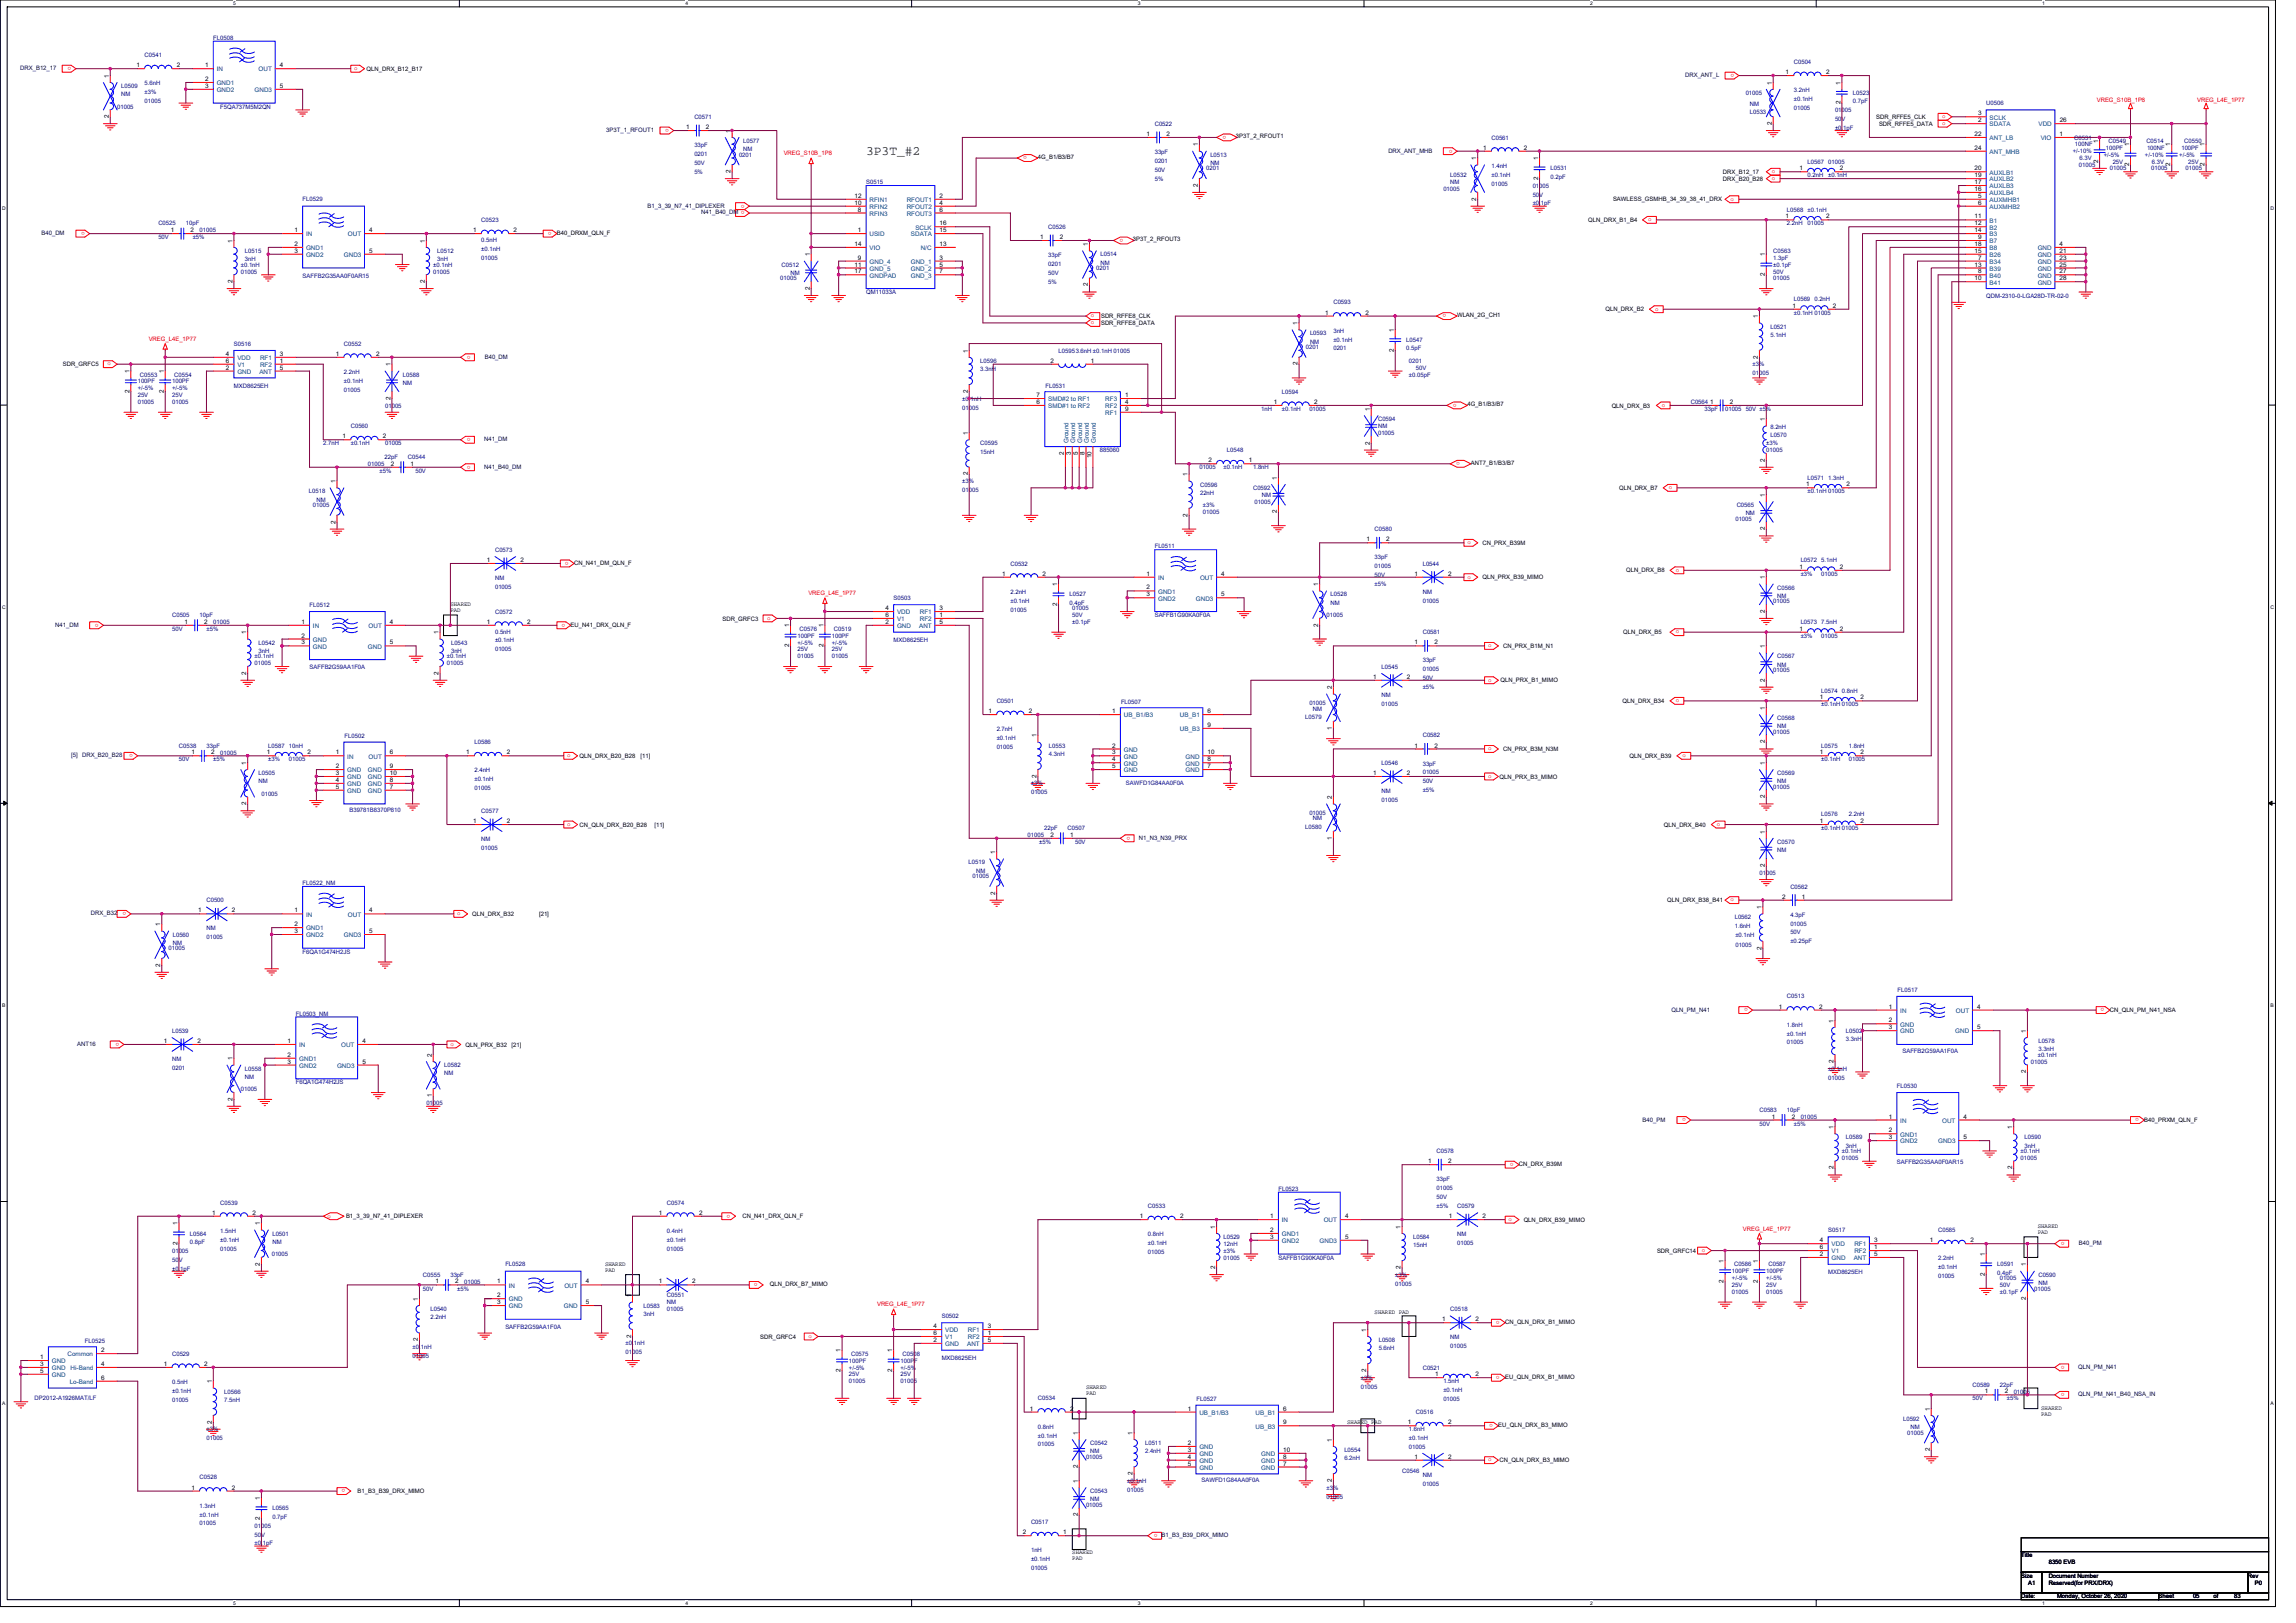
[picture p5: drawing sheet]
<svg xmlns="http://www.w3.org/2000/svg" width="297mm" height="210mm" viewBox="0 0 297 210" stroke-linecap="round" stroke-linejoin="round" font-family="sans-serif">
<defs><g id="words">
<text font-size="1.7" fill="#008000" x="112.1" y="20">3P3T_#2</text>
<g font-size=".8" fill="#000080">
<text x="27.6" y="5.2">FL0508</text>
<text x="15.7" y="11.4">L0509</text>
<text x="18.7" y="7.4">C0541</text>
<text x="18.7" y="11">5.6nH</text>
<text x="232.1" y="8.3">C0504</text>
<text x="232.1" y="11.9">3.2nH</text>
<text x="15.2" y="14.1">01005</text>
<text x="15.7" y="12.4">NM</text>
<text x="18.7" y="12.2">±3%</text>
<text x="18.7" y="13.3">01005</text>
<text x="28.5" y="14.1">F5QA737M5M2QN</text>
<text x="89.8" y="15.4">C0571</text>
<text x="149.4" y="16.3">C0522</text>
<text x="225.8" y="12.3">01005</text>
<text x="226.4" y="14.8">L0533</text>
<text x="226.4" y="13.7">NM</text>
<text x="232.1" y="13.1">±0.1nH</text>
<text x="232.1" y="14.2">01005</text>
<text x="237.4" y="14.5">01005</text>
<text x="237.4" y="15.7">50V</text>
<text x="237.4" y="16.8">±0.1pF</text>
<text x="239.7" y="12.3">L0523</text>
<text x="239.7" y="13.3">0.7pF</text>
<text x="257" y="13.6">U0506</text>
<text x="89.8" y="19">33pF</text>
<text x="89.8" y="20.2">0201</text>
<text x="89.8" y="21.3">50V</text>
<text x="89.8" y="22.5">5%</text>
<text x="95.6" y="20.3">0201</text>
<text x="96.1" y="18.5">L0577</text>
<text x="96.1" y="19.6">NM</text>
<text x="112.1" y="23.8">S0515</text>
<text x="149.4" y="19.9">33pF</text>
<text x="149.4" y="21.1">0201</text>
<text x="149.4" y="22.2">50V</text>
<text x="149.4" y="23.4">5%</text>
<text x="156.1" y="22.1">0201</text>
<text x="156.6" y="20.3">L0513</text>
<text x="156.6" y="21.3">NM</text>
<text x="187.6" y="22.9">L0532</text>
<text x="187.6" y="23.8">NM</text>
<text x="193" y="18.1">C0561</text>
<text x="193" y="21.7">1.4nH</text>
<text x="193" y="22.9">±0.1nH</text>
<text x="200.6" y="22.1">L0531</text>
<text x="200.6" y="23.1">0.2pF</text>
<text x="233.8" y="21.2">L0567</text>
<text x="233.8" y="22.9">0.2nH</text>
<text x="236.5" y="22.9">±0.1nH</text>
<text x="236.5" y="21.2">01005</text>
<text x="268.2" y="19.8">+/-10%</text>
<text x="268.3" y="18.1">C0531</text>
<text x="268.4" y="18.9">100NF</text>
<text x="269" y="21.6">01005</text>
<text x="269" y="20.7">6.3V</text>
<text x="272.2" y="20.3">+/-5%</text>
<text x="272.4" y="19.4">100PF</text>
<text x="272.8" y="18.5">C0549</text>
<text x="273" y="22.1">01005</text>
<text x="273.3" y="21.2">25V</text>
<text x="277.5" y="20.3">+/-10%</text>
<text x="277.7" y="18.5">C0514</text>
<text x="277.8" y="19.4">100NF</text>
<text x="278.3" y="22.1">01005</text>
<text x="278.4" y="21.2">6.3V</text>
<text x="281.9" y="20.3">+/-5%</text>
<text x="282.2" y="19.4">100PF</text>
<text x="282.6" y="18.5">C0550</text>
<text x="282.7" y="22.1">01005</text>
<text x="283.1" y="21.2">25V</text>
<text x="20.5" y="29.2">C0525</text>
<text x="24" y="29.2">10pF</text>
<text x="39.2" y="26.1">FL0529</text>
<text x="62.3" y="28.7">C0523</text>
<text x="135.6" y="29.6">C0526</text>
<text x="186.7" y="24.7">01005</text>
<text x="193" y="24">01005</text>
<text x="198.3" y="24.3">01005</text>
<text x="198.3" y="25.4">50V</text>
<text x="198.3" y="26.6">±0.1pF</text>
<text x="231.2" y="27.4">L0568 ±0.1nH</text>
<text x="231.2" y="29.2">2.2nH</text>
<text x="233.8" y="29.2">01005</text>
<text x="20.5" y="30.9">50V</text>
<text x="24.9" y="30.9">±5%</text>
<text x="25.8" y="30.1">01005</text>
<text x="31.2" y="34.5">±0.1nH</text>
<text x="31.2" y="35.4">01005</text>
<text x="31.7" y="32.7">L0515</text>
<text x="31.7" y="33.8">3nH</text>
<text x="39.2" y="35.9">SAFFB2G35AA0F0AR15</text>
<text x="56" y="34.5">±0.1nH</text>
<text x="56" y="35.4">01005</text>
<text x="56.6" y="32.7">L0512</text>
<text x="56.6" y="33.8">3nH</text>
<text x="62.3" y="31.3">0.5nH</text>
<text x="62.3" y="32.4">±0.1nH</text>
<text x="62.3" y="33.6">01005</text>
<text x="101.1" y="34.5">C0512</text>
<text x="102.3" y="35.6">NM</text>
<text x="135.6" y="33.3">33pF</text>
<text x="135.6" y="34.4">0201</text>
<text x="135.6" y="35.6">50V</text>
<text x="141.8" y="34.9">0201</text>
<text x="142.4" y="33.2">L0514</text>
<text x="142.4" y="34.2">NM</text>
<text x="229.4" y="32.7">C0563</text>
<text x="229.4" y="33.6">1.3pF</text>
<text x="229.4" y="35.4">50V</text>
<text x="229.4" y="34.5">±0.1pF</text>
<text x="100.9" y="36.3">01005</text>
<text x="112.1" y="38.1">QM11033A</text>
<text x="135.6" y="36.7">5%</text>
<text x="172.5" y="39.4">C0593</text>
<text x="229.4" y="36.3">01005</text>
<text x="232.1" y="38.9">L0569 0.2nH</text>
<text x="232.1" y="40.7">±0.1nH 01005</text>
<text x="257" y="38.6">QDM-2310-0-LGA28D-TR-02-0</text>
<text x="30.3" y="44.7">S0516</text>
<text x="44.5" y="44.7">C0552</text>
<text x="126.8" y="46.9">L0596</text>
<text x="136.9" y="45.6">L05953.6nH ±0.1nH 01005</text>
<text x="168.9" y="45.2">0201</text>
<text x="169.5" y="43.4">L0593</text>
<text x="169.5" y="44.4">NM</text>
<text x="172.5" y="43">3nH</text>
<text x="172.5" y="44.2">±0.1nH</text>
<text x="172.5" y="45.3">0201</text>
<text x="181.9" y="44.3">L0547</text>
<text x="181.9" y="45.3">0.5pF</text>
<text x="182.3" y="46.9">0201</text>
<text x="183.2" y="47.8">50V</text>
<text x="226.7" y="47.4">±3%</text>
<text x="229" y="42.5">L0521</text>
<text x="229" y="43.6">5.1nH</text>
<text x="17.8" y="49.6">100PF</text>
<text x="17.8" y="52.3">01005</text>
<text x="17.8" y="51.4">25V</text>
<text x="17.8" y="50.5">+/-5%</text>
<text x="18.1" y="48.7">C0553</text>
<text x="22.3" y="49.6">100PF</text>
<text x="22.3" y="52.3">01005</text>
<text x="22.3" y="51.4">25V</text>
<text x="22.3" y="50.5">+/-5%</text>
<text x="22.5" y="48.7">C0554</text>
<text x="30.3" y="50.1">MXD8625EH</text>
<text x="44.5" y="48.4">2.2nH</text>
<text x="44.5" y="49.5">±0.1nH</text>
<text x="44.5" y="50.7">01005</text>
<text x="49.8" y="52.7">01005</text>
<text x="52.1" y="48.7">L0588</text>
<text x="52.1" y="49.8">NM</text>
<text x="124.5" y="51.8">±0.1nH</text>
<text x="124.5" y="53">01005</text>
<text x="126.8" y="48">3.3nH</text>
<text x="135.3" y="50.1">FL0531</text>
<text x="163.2" y="53.2">1nH</text>
<text x="165.8" y="53.2">±0.1nH</text>
<text x="165.8" y="50.9">L0594</text>
<text x="169.4" y="53.2">01005</text>
<text x="182.3" y="48.7">±0.05pF</text>
<text x="218.7" y="52.3">C0564</text>
<text x="220.5" y="53.2">33pF</text>
<text x="223.2" y="53.2">01005 50V ±5%</text>
<text x="226.7" y="48.6">01005</text>
<text x="41.8" y="57.6">2.7nH</text>
<text x="45.4" y="57.6">±0.1nH</text>
<text x="45.4" y="55.4">C0560</text>
<text x="49.7" y="59.4">22pF</text>
<text x="49.8" y="57.6">01005</text>
<text x="52.8" y="59.4">C0544</text>
<text x="126.8" y="57.6">C0595</text>
<text x="126.8" y="58.7">15nH</text>
<text x="142.3" y="58.5">885060</text>
<text x="158.7" y="58.5">L0548</text>
<text x="178.3" y="54.5">C0594</text>
<text x="178.3" y="55.4">NM</text>
<text x="178.3" y="56.3">01005</text>
<text x="228.5" y="57.6">±3%</text>
<text x="228.5" y="58.5">01005</text>
<text x="229" y="56.6">L0570</text>
<text x="229" y="55.5">8.2nH</text>
<text x="40" y="63.8">L0518</text>
<text x="40.5" y="65.6">01005</text>
<text x="40.9" y="64.9">NM</text>
<text x="47.6" y="60.3">01005</text>
<text x="49.1" y="61.2">±5%</text>
<text x="53.7" y="61.2">50V</text>
<text x="124.5" y="62.5">±3%</text>
<text x="124.5" y="63.7">01005</text>
<text x="155.2" y="60.7">01005</text>
<text x="155.3" y="62.9">C0596</text>
<text x="155.3" y="64">22nH</text>
<text x="155.6" y="65.6">±3%</text>
<text x="158.3" y="60.7">±0.1nH</text>
<text x="162.1" y="60.7">1.8nH</text>
<text x="162.1" y="63.4">C0592</text>
<text x="162.3" y="65.2">01005</text>
<text x="163.3" y="64.3">NM</text>
<text x="224.7" y="65.6">C0565</text>
<text x="233.8" y="62.1">L0571 1.3nH</text>
<text x="233.8" y="63.8">±0.1nH 01005</text>
<text x="64" y="71.4">C0573</text>
<text x="149.4" y="71">FL0511</text>
<text x="155.6" y="66.5">01005</text>
<text x="177.8" y="68.7">C0580</text>
<text x="224.5" y="67.4">01005</text>
<text x="225.8" y="66.7">NM</text>
<text x="64" y="75">NM</text>
<text x="64" y="76.2">01005</text>
<text x="115.6" y="77.6">S0503</text>
<text x="130.7" y="73.2">C0532</text>
<text x="130.7" y="76.8">2.2nH</text>
<text x="130.7" y="78">±0.1nH</text>
<text x="138.4" y="77.2">L0527</text>
<text x="172.1" y="77.2">L0528</text>
<text x="177.8" y="72.4">33pF</text>
<text x="177.8" y="73.5">01005</text>
<text x="177.8" y="74.7">50V</text>
<text x="177.8" y="75.8">±5%</text>
<text x="184.1" y="73.2">L0544</text>
<text x="184.1" y="76.8">NM</text>
<text x="184.1" y="78">01005</text>
<text x="229.9" y="76.3">C0566</text>
<text x="229.9" y="77.3">NM</text>
<text x="233" y="72.7">L0572 5.1nH</text>
<text x="233" y="74.5">±3%</text>
<text x="235.6" y="74.5">01005</text>
<text x="22.3" y="79.8">C0505</text>
<text x="22.3" y="81.6">50V</text>
<text x="25.8" y="79.8">10pF</text>
<text x="26.7" y="81.6">±5%</text>
<text x="27.6" y="80.7">01005</text>
<text x="33.5" y="83.4">L0542</text>
<text x="40" y="78.5">FL0512</text>
<text x="58.4" y="83.4">L0543</text>
<text x="64" y="79.4">C0572</text>
<text x="64" y="82">0.5nH</text>
<text x="64" y="83.1">±0.1nH</text>
<text x="103.2" y="82.5">100PF</text>
<text x="103.2" y="83.4">+/-5%</text>
<text x="103.4" y="81.6">C0576</text>
<text x="107.6" y="82.5">100PF</text>
<text x="107.6" y="83.4">+/-5%</text>
<text x="107.9" y="81.6">C0519</text>
<text x="115.6" y="83">MXD8625EH</text>
<text x="130.7" y="79.1">01005</text>
<text x="138.4" y="78.2">0.4pF</text>
<text x="138.7" y="79">01005</text>
<text x="138.7" y="79.8">50V</text>
<text x="138.7" y="80.7">±0.1pF</text>
<text x="149.4" y="79.8">SAFFB1G90KA0F0A</text>
<text x="171.6" y="79.8">01005</text>
<text x="172.1" y="78.2">NM</text>
<text x="184.1" y="82.1">C0581</text>
<text x="229.4" y="78.1">01005</text>
<text x="233" y="80.7">L0573 7.5nH</text>
<text x="233" y="82.5">±3%</text>
<text x="235.6" y="82.5">01005</text>
<text x="32.9" y="85.2">±0.1nH</text>
<text x="32.9" y="86.1">01005</text>
<text x="33.5" y="84.5">3nH</text>
<text x="40" y="86.6">SAFFB2G59AA1F0A</text>
<text x="57.8" y="85.2">±0.1nH</text>
<text x="57.8" y="86.1">01005</text>
<text x="58.4" y="84.5">3nH</text>
<text x="64" y="84.3">01005</text>
<text x="103.2" y="85.2">01005</text>
<text x="103.2" y="84.3">25V</text>
<text x="107.6" y="85.2">01005</text>
<text x="107.6" y="84.3">25V</text>
<text x="178.7" y="86.5">L0545</text>
<text x="184.1" y="85.7">33pF</text>
<text x="184.1" y="86.9">01005</text>
<text x="184.1" y="88">50V</text>
<text x="184.1" y="89.2">±5%</text>
<text x="229.4" y="87">01005</text>
<text x="229.9" y="85.2">C0567</text>
<text x="229.9" y="86.2">NM</text>
<text x="235.6" y="89.6">L0574 0.8nH</text>
<text x="44.6" y="95.5">FL0502</text>
<text x="128.9" y="91">C0501</text>
<text x="128.9" y="94.6">2.7nH</text>
<text x="128.9" y="95.8">±0.1nH</text>
<text x="145" y="91">FL0507</text>
<text x="168.9" y="93">L0579</text>
<text x="169.4" y="91.2">01005</text>
<text x="169.8" y="91.9">NM</text>
<text x="178.7" y="90.1">NM</text>
<text x="178.7" y="91.3">01005</text>
<text x="184.1" y="95.4">C0582</text>
<text x="229.4" y="95">01005</text>
<text x="229.9" y="93.2">C0568</text>
<text x="229.9" y="94.2">NM</text>
<text x="235.6" y="91.4">±0.1nH 01005</text>
<text x="23.2" y="96.7">C0538</text>
<text x="23.2" y="98.5">50V</text>
<text x="26.7" y="96.7">33pF</text>
<text x="27.6" y="98.5">±5%</text>
<text x="28.5" y="97.6">01005</text>
<text x="33.5" y="100.3">L0505</text>
<text x="33.5" y="101.3">NM</text>
<text x="34.7" y="96.7">L0587 10nH</text>
<text x="34.7" y="98.5">±3%</text>
<text x="37.4" y="98.5">01005</text>
<text x="61.4" y="96.3">L0586</text>
<text x="61.4" y="99.9">2.4nH</text>
<text x="61.4" y="101.1">±0.1nH</text>
<text x="128.9" y="96.9">01005</text>
<text x="133.4" y="101.6">±3%</text>
<text x="135.7" y="96.7">L0553</text>
<text x="135.7" y="97.8">4.3nH</text>
<text x="145.7" y="101.5">SAWFD1G84AA0F0A</text>
<text x="178.7" y="99">L0546</text>
<text x="184.1" y="99">33pF</text>
<text x="184.1" y="100.2">01005</text>
<text x="184.1" y="101.3">50V</text>
<text x="229.9" y="100.3">C0569</text>
<text x="229.9" y="101.3">NM</text>
<text x="235.6" y="96.7">L0575</text>
<text x="235.6" y="98.5">±0.1nH</text>
<text x="239.2" y="96.7">1.8nH</text>
<text x="239.2" y="98.5">01005</text>
<text x="33.8" y="103">01005</text>
<text x="45.2" y="105.1">B39781B8370P810</text>
<text x="61.4" y="102.2">01005</text>
<text x="62.3" y="105.2">C0577</text>
<text x="133.4" y="102.8">01005</text>
<text x="135.1" y="107.4">22pF</text>
<text x="138.1" y="107.4">C0507</text>
<text x="168.9" y="107.2">L0580</text>
<text x="169.4" y="105.5">01005</text>
<text x="169.8" y="106.2">NM</text>
<text x="178.7" y="102.6">NM</text>
<text x="178.7" y="103.8">01005</text>
<text x="184.1" y="102.5">±5%</text>
<text x="229.4" y="102.1">01005</text>
<text x="235.6" y="105.6">L0576</text>
<text x="235.6" y="107.4">±0.1nH 01005</text>
<text x="239.2" y="105.6">2.2nH</text>
<text x="62.3" y="108.8">NM</text>
<text x="62.3" y="110">01005</text>
<text x="125.3" y="111.8">L0519</text>
<text x="125.8" y="113.6">01005</text>
<text x="126.3" y="112.9">NM</text>
<text x="132.9" y="108.3">01005</text>
<text x="134.4" y="109.2">±5%</text>
<text x="139.1" y="109.2">50V</text>
<text x="227.6" y="113.2">01005</text>
<text x="229.9" y="109.2">C0570</text>
<text x="229.9" y="110.2">NM</text>
<text x="26.7" y="116.7">C0500</text>
<text x="39.2" y="114.5">FL0522_NM</text>
<text x="224.4" y="119">L0562</text>
<text x="231.6" y="115">C0562</text>
<text x="231.6" y="118.6">4.3pF</text>
<text x="231.6" y="119.8">01005</text>
<text x="21.8" y="123">01005</text>
<text x="22.3" y="121.2">L0560</text>
<text x="22.3" y="122.2">NM</text>
<text x="26.7" y="120.4">NM</text>
<text x="26.7" y="121.5">01005</text>
<text x="39.2" y="123.4">F6QA1G474H2JS</text>
<text x="224.4" y="120">1.6nH</text>
<text x="224.5" y="121.2">±0.1nH</text>
<text x="224.5" y="122.5">01005</text>
<text x="231.6" y="120.9">50V</text>
<text x="231.6" y="122.1">±0.25pF</text>
<text x="38.3" y="131.4">FL0503_NM</text>
<text x="231.2" y="129.2">C0513</text>
<text x="245.5" y="128.4">FL0517</text>
<text x="22.3" y="133.6">L0539</text>
<text x="22.3" y="137.3">NM</text>
<text x="231.2" y="132.8">1.8nH</text>
<text x="231.2" y="134">±0.1nH</text>
<text x="231.2" y="135.1">01005</text>
<text x="238.8" y="133.6">L0502</text>
<text x="238.8" y="134.7">3.3nH</text>
<text x="246.1" y="136.2">SAFFB2G59AA1F0A</text>
<text x="262.7" y="137.6">01005</text>
<text x="263.6" y="136.7">±0.1nH</text>
<text x="263.7" y="135">L0578</text>
<text x="263.7" y="136">3.3nH</text>
<text x="22.3" y="138.4">0201</text>
<text x="31.2" y="141.2">01005</text>
<text x="31.7" y="138.5">L0558</text>
<text x="31.7" y="139.6">NM</text>
<text x="38.3" y="140.3">F6QA1G474H2JS</text>
<text x="55.2" y="143">01005</text>
<text x="57.5" y="138.1">L0582</text>
<text x="57.5" y="139.1">NM</text>
<text x="227.6" y="143.8">C0583</text>
<text x="231.2" y="143.8">10pF</text>
<text x="236.5" y="138.5">±0.1nH</text>
<text x="236.5" y="139.7">01005</text>
<text x="245.4" y="140.7">FL0530</text>
<text x="185.8" y="149.2">C0578</text>
<text x="227.6" y="145.6">50V</text>
<text x="232.1" y="145.6">±5%</text>
<text x="233" y="144.7">01005</text>
<text x="238.3" y="149.2">±0.1nH</text>
<text x="238.8" y="147.4">L0589</text>
<text x="238.8" y="148.5">3nH</text>
<text x="261.4" y="149.2">±0.1nH</text>
<text x="261.9" y="147.4">L0590</text>
<text x="261.9" y="148.5">3nH</text>
<text x="28.5" y="155.9">C0539</text>
<text x="86.3" y="155.9">C0574</text>
<text x="165.4" y="154.1">FL0523</text>
<text x="185.8" y="152.8">33pF</text>
<text x="185.8" y="154">01005</text>
<text x="185.8" y="155.1">50V</text>
<text x="238.3" y="150.1">01005</text>
<text x="245.4" y="150.6">SAFFB2G35AA0F0AR15</text>
<text x="261.4" y="150.1">01005</text>
<text x="24.6" y="159.9">L0564</text>
<text x="24.6" y="160.9">0.8pF</text>
<text x="28.5" y="159.5">1.5nH</text>
<text x="28.5" y="160.7">±0.1nH</text>
<text x="28.5" y="161.8">01005</text>
<text x="35.2" y="159.9">L0501</text>
<text x="35.2" y="160.9">NM</text>
<text x="86.3" y="159.5">0.4nH</text>
<text x="86.3" y="160.7">±0.1nH</text>
<text x="86.3" y="161.8">01005</text>
<text x="148.5" y="156.3">C0533</text>
<text x="148.5" y="159.9">0.8nH</text>
<text x="148.5" y="161.1">±0.1nH</text>
<text x="158.3" y="160.3">L0529</text>
<text x="158.3" y="161.2">12nH</text>
<text x="182.8" y="160.3">L0584</text>
<text x="182.8" y="161.4">15nH</text>
<text x="185.8" y="156.3">±5%</text>
<text x="188.5" y="156.3">C0579</text>
<text x="188.5" y="159.9">NM</text>
<text x="188.5" y="161.1">01005</text>
<text x="236.5" y="159.4">S0517</text>
<text x="250.7" y="159.4">C0585</text>
<text x="22.3" y="162.1">01005</text>
<text x="22.3" y="163.2">50V</text>
<text x="22.3" y="164.4">±0.1pF</text>
<text x="35.2" y="162.5">01005</text>
<text x="54.7" y="165.2">C0555</text>
<text x="54.7" y="167">50V</text>
<text x="58.3" y="165.2">33pF</text>
<text x="59.2" y="167">±5%</text>
<text x="60" y="166.1">01005</text>
<text x="65.4" y="163.9">FL0528</text>
<text x="86.3" y="167.9">C0551</text>
<text x="148.5" y="162.2">01005</text>
<text x="158.3" y="162.1">±3%</text>
<text x="158.3" y="163">01005</text>
<text x="165.4" y="163">SAFFB1G90KA0F0A</text>
<text x="180.5" y="165.2">±3%</text>
<text x="180.5" y="166.3">01005</text>
<text x="224.1" y="164.7">100PF</text>
<text x="224.1" y="167.4">01005</text>
<text x="224.1" y="166.5">25V</text>
<text x="224.1" y="165.6">+/-5%</text>
<text x="224.3" y="163.9">C0586</text>
<text x="228.5" y="164.7">100PF</text>
<text x="228.5" y="167.4">01005</text>
<text x="228.5" y="166.5">25V</text>
<text x="228.5" y="165.6">+/-5%</text>
<text x="228.8" y="163.9">C0587</text>
<text x="236.5" y="164.8">MXD8625EH</text>
<text x="250.7" y="163">2.2nH</text>
<text x="250.7" y="164.2">±0.1nH</text>
<text x="250.7" y="165.4">01005</text>
<text x="258.4" y="163.9">L0591</text>
<text x="258.4" y="164.9">0.4pF</text>
<text x="258.7" y="165.6">01005</text>
<text x="258.7" y="166.5">50V</text>
<text x="258.7" y="167.4">±0.1pF</text>
<text x="263.2" y="167">01005</text>
<text x="263.7" y="165.2">C0590</text>
<text x="263.7" y="166.2">NM</text>
<text x="11" y="173.7">FL0525</text>
<text x="55.7" y="169.6">L0540</text>
<text x="55.7" y="170.7">2.2nH</text>
<text x="65.4" y="171.9">SAFFB2G59AA1F0A</text>
<text x="83.2" y="169.2">L0583</text>
<text x="83.2" y="170.2">3nH</text>
<text x="86.3" y="168.7">NM</text>
<text x="86.3" y="169.6">01005</text>
<text x="121.8" y="170.5">S0502</text>
<text x="178.4" y="173.6">L0508</text>
<text x="187.6" y="169.6">C0518</text>
<text x="187.6" y="173.3">NM</text>
<text x="22.3" y="175.4">C0529</text>
<text x="22.3" y="179">0.5nH</text>
<text x="53.4" y="174.5">±0.1nH</text>
<text x="53.4" y="175.7">01005</text>
<text x="80.9" y="174.1">±0.1nH</text>
<text x="80.9" y="175.2">01005</text>
<text x="109.8" y="176.3">100PF</text>
<text x="109.8" y="179">01005</text>
<text x="109.8" y="178.1">25V</text>
<text x="109.8" y="177.2">+/-5%</text>
<text x="110.1" y="175.4">C0575</text>
<text x="116.5" y="176.3">100PF</text>
<text x="116.5" y="179">01005</text>
<text x="116.5" y="178.1">25V</text>
<text x="116.5" y="177.2">+/-5%</text>
<text x="116.8" y="175.4">C0508</text>
<text x="121.8" y="175.9">MXD8625EH</text>
<text x="176.1" y="178.5">±3%</text>
<text x="176.1" y="179.7">01005</text>
<text x="178.4" y="174.7">5.6nH</text>
<text x="184.1" y="177.2">C0521</text>
<text x="186.7" y="179">1.5nH</text>
<text x="187.6" y="174.4">01005</text>
<text x="255.2" y="179.4">C0589</text>
<text x="258.7" y="179.4">22pF</text>
<text x="4.5" y="181.2">DP2012-A1926MAT/LF</text>
<text x="22.3" y="180.2">±0.1nH</text>
<text x="22.3" y="181.4">01005</text>
<text x="26.7" y="185.2">±3%</text>
<text x="29" y="180.3">L0566</text>
<text x="29" y="181.4">7.5nH</text>
<text x="134.3" y="181.2">C0534</text>
<text x="134.3" y="184.8">0.8nH</text>
<text x="134.3" y="186">±0.1nH</text>
<text x="154.8" y="181.3">FL0527</text>
<text x="182.3" y="185.2">1.6nH</text>
<text x="183.2" y="183">C0516</text>
<text x="186.7" y="180.1">±0.1nH</text>
<text x="186.7" y="181.3">01005</text>
<text x="246.2" y="183.9">L0592</text>
<text x="246.7" y="185.6">01005</text>
<text x="247.2" y="184.9">NM</text>
<text x="255.2" y="181.2">50V</text>
<text x="259.6" y="181.2">±5%</text>
<text x="260.5" y="180.3">01005</text>
<text x="25.8" y="191.4">C0528</text>
<text x="26.7" y="186.4">01005</text>
<text x="134.3" y="187.1">01005</text>
<text x="140.5" y="188.7">01005</text>
<text x="141" y="187">C0542</text>
<text x="141" y="188">NM</text>
<text x="145.8" y="191.9">±0.1nH</text>
<text x="148.1" y="187">L0511</text>
<text x="148.1" y="188">2.4nH</text>
<text x="155.4" y="191.8">SAWFD1G84AA0F0A</text>
<text x="173.9" y="187.9">L0554</text>
<text x="173.9" y="188.9">6.2nH</text>
<text x="181.4" y="190.5">C0546</text>
<text x="182.3" y="186.4">±0.1nH</text>
<text x="182.3" y="187.5">01005</text>
<text x="184.1" y="191.1">NM</text>
<text x="25.8" y="195.1">1.3nH</text>
<text x="25.8" y="196.2">±0.1nH</text>
<text x="25.8" y="197.4">01005</text>
<text x="32.9" y="197.6">01005</text>
<text x="35.2" y="195.4">L0565</text>
<text x="35.2" y="196.5">0.7pF</text>
<text x="133.4" y="197.2">C0517</text>
<text x="140.5" y="195">01005</text>
<text x="141" y="193.2">C0543</text>
<text x="141" y="194.2">NM</text>
<text x="145.8" y="193">01005</text>
<text x="171.6" y="192.7">±3%</text>
<text x="171.6" y="193.9">01005</text>
<text x="184.1" y="192.2">01005</text>
<text x="32.9" y="198.8">50V</text>
<text x="32.9" y="199.9">±0.1pF</text>
<text x="133.4" y="200.8">1nH</text>
<text x="133.4" y="202">±0.1nH</text>
<text x="133.4" y="203.1">01005</text>
</g>
<g font-size=".8" fill="#000040">
<text x="2.6" y="9.1">DRX_B12_17</text>
<text x="218" y="10">DRX_ANT_L</text>
<text x="78.4" y="17.1">3P3T_1_RFOUT1</text>
<text x="179.6" y="19.7">DRX_ANT_MHB</text>
<text x="83.8" y="26.9">B1_3_39_N7_41_DIPLEXER</text>
<text x="90.7" y="27.7">N41_B40_DM</text>
<text x="5.4" y="30.4">B40_DM</text>
<text x="62.7" y="46.4">B40_DM</text>
<text x="62.6" y="57.1">N41_DM</text>
<text x="62.6" y="60.6">N41_B40_DM</text>
<text x="7.2" y="81.1">N41_DM</text>
<text x="9.2" y="98">[5]</text>
<text x="10.6" y="98">DRX_B20_B28</text>
<text x="147.3" y="108.6">N1_N3_N39_PRX</text>
<text x="11.8" y="118.4">DRX_B32</text>
<text x="216.2" y="130.9">QLN_PM_N41</text>
<text x="10" y="135.3">ANT16</text>
<text x="212.5" y="145.1">B40_PM</text>
<text x="269" y="161.1">B40_PM</text>
<text x="268.9" y="177.1">QLN_PM_N41</text>
<text x="268.9" y="180.7">QLN_PM_N41_B40_NSA_IN</text>
<text x="150.3" y="198.9">B1_B3_B39_DRX_MIMO</text>
</g>
<g font-size=".8" fill="#f00">
<text x="9.2" y="8.7" transform="rotate(180 9.2 8.7)">o</text>
<text x="45.8" y="9.1">o</text>
<text x="224.3" y="9.6" transform="rotate(180 224.3 9.6)">o</text>
<text x="86.5" y="16.7" transform="rotate(180 86.5 16.7)">o</text>
<text x="158.6" y="17.6" transform="rotate(180 158.6 17.6)">o</text>
<text x="251.3" y="15.3">o</text>
<text x="251.3" y="16.2">o</text>
<text x="271.3" y="13.2">VREG_S10B_1P8</text>
<text x="284.2" y="13.2">VREG_L4E_1P77</text>
<text x="101.4" y="20.1">VREG_S10B_1P8</text>
<text x="132.9" y="20.2" transform="rotate(180 132.9 20.2)">o</text>
<text x="187.9" y="19.3" transform="rotate(180 187.9 19.3)">o</text>
<text x="229.2" y="22.4">o</text>
<text x="229.2" y="23.3">o</text>
<text x="96.3" y="26.5" transform="rotate(180 96.3 26.5)">o</text>
<text x="96.3" y="27.3" transform="rotate(180 96.3 27.3)">o</text>
<text x="213.2" y="28.6">o</text>
<text x="223.9" y="26">o</text>
<text x="11" y="30" transform="rotate(180 11 30)">o</text>
<text x="71.3" y="30" transform="rotate(180 71.3 30)">o</text>
<text x="145.3" y="30.9" transform="rotate(180 145.3 30.9)">o</text>
<text x="141.1" y="41.1">o</text>
<text x="141.1" y="42">o</text>
<text x="187.1" y="40.7" transform="rotate(180 187.1 40.7)">o</text>
<text x="214.1" y="40.2">o</text>
<text x="13.9" y="47.3">o</text>
<text x="19.2" y="44.1">VREG_L4E_1P77</text>
<text x="60.9" y="46" transform="rotate(180 60.9 46)">o</text>
<text x="188.4" y="52.2" transform="rotate(180 188.4 52.2)">o</text>
<text x="215" y="52.6">o</text>
<text x="60.9" y="56.7" transform="rotate(180 60.9 56.7)">o</text>
<text x="188.9" y="59.8" transform="rotate(180 188.9 59.8)">o</text>
<text x="60.9" y="60.2" transform="rotate(180 60.9 60.2)">o</text>
<text x="215.9" y="63.3">o</text>
<text x="189.8" y="70.4">o</text>
<text x="73.6" y="72.7" transform="rotate(180 73.6 72.7)">o</text>
<text x="104.6" y="77">VREG_L4E_1P77</text>
<text x="189.8" y="74.8">o</text>
<text x="216.8" y="74">o</text>
<text x="12.8" y="80.7" transform="rotate(180 12.8 80.7)">o</text>
<text x="73.1" y="80.7" transform="rotate(180 73.1 80.7)">o</text>
<text x="99.2" y="80.2">o</text>
<text x="192.5" y="83.7">o</text>
<text x="216.8" y="82">o</text>
<text x="192.5" y="88.2">o</text>
<text x="216.8" y="90.8">o</text>
<text x="17.2" y="97.6" transform="rotate(180 17.2 97.6)">o</text>
<text x="73.4" y="98">o</text>
<text x="192.5" y="97.1">o</text>
<text x="192.5" y="100.6">o</text>
<text x="217.7" y="98">o</text>
<text x="73.4" y="106.8">o</text>
<text x="222.1" y="106.8">o</text>
<text x="146.2" y="108.2" transform="rotate(180 146.2 108.2)">o</text>
<text x="16.3" y="118" transform="rotate(180 16.3 118)">o</text>
<text x="59.2" y="118.4">o</text>
<text x="223.9" y="116.6">o</text>
<text x="226.1" y="130.5" transform="rotate(180 226.1 130.5)">o</text>
<text x="272.2" y="130.5" transform="rotate(180 272.2 130.5)">o</text>
<text x="15.4" y="134.9" transform="rotate(180 15.4 134.9)">o</text>
<text x="58.3" y="135.3">o</text>
<text x="218.1" y="144.7" transform="rotate(180 218.1 144.7)">o</text>
<text x="276.7" y="144.7" transform="rotate(180 276.7 144.7)">o</text>
<text x="195.8" y="150.5" transform="rotate(180 195.8 150.5)">o</text>
<text x="42.4" y="157.5">o</text>
<text x="94.4" y="157.1" transform="rotate(180 94.4 157.1)">o</text>
<text x="195.2" y="158">o</text>
<text x="220.2" y="162">o</text>
<text x="225.5" y="159.2">VREG_L4E_1P77</text>
<text x="267.1" y="160.7" transform="rotate(180 267.1 160.7)">o</text>
<text x="98" y="166" transform="rotate(180 98 166)">o</text>
<text x="104.6" y="173.1">o</text>
<text x="113.5" y="169">VREG_L4E_1P77</text>
<text x="194" y="170.9" transform="rotate(180 194 170.9)">o</text>
<text x="194" y="178" transform="rotate(180 194 178)">o</text>
<text x="267.1" y="176.7" transform="rotate(180 267.1 176.7)">o</text>
<text x="193.1" y="184.3" transform="rotate(180 193.1 184.3)">o</text>
<text x="267.1" y="180.3" transform="rotate(180 267.1 180.3)">o</text>
<text x="192.5" y="189.1">o</text>
<text x="44.7" y="192.7" transform="rotate(180 44.7 192.7)">o</text>
<text x="149.8" y="198.5" transform="rotate(180 149.8 198.5)">o</text>
</g>
<g font-size=".8">
<text x="14.1" y="10.1" transform="rotate(-90 14.1 10.1)">1</text>
<text x="17.6" y="8.7">1</text>
<text x="22.9" y="8.7">2</text>
<text x="26.5" y="8.7">1</text>
<text x="26.5" y="11.4">3</text>
<text x="26.5" y="10.5">2</text>
<text x="36.2" y="11.4">5</text>
<text x="36.2" y="8.7">4</text>
<text x="47.4" y="9.2">QLN_DRX_B12_B17</text>
<text x="229.2" y="10.9" transform="rotate(-90 229.2 10.9)">1</text>
<text x="231" y="9.6">1</text>
<text x="236.2" y="9.6">2</text>
<text x="238.1" y="10.9" transform="rotate(-90 238.1 10.9)">1</text>
<text x="14.1" y="15.3" transform="rotate(-90 14.1 15.3)">2</text>
<text x="88.8" y="16.7">1</text>
<text x="91.3" y="16.7">2</text>
<text x="94.5" y="17.2" transform="rotate(-90 94.5 17.2)">1</text>
<text x="148.3" y="17.6">1</text>
<text x="150.9" y="17.6">2</text>
<text x="159.9" y="17.9">3P3T_2_RFOUT1</text>
<text x="229.2" y="16.2" transform="rotate(-90 229.2 16.2)">2</text>
<text x="238.1" y="13.5" transform="rotate(-90 238.1 13.5)">2</text>
<text x="242.7" y="15.4">SDR_RFFE5_CLK</text>
<text x="243.1" y="16.3">SDR_RFFE5_DATA</text>
<text x="255.5" y="17.6">22</text>
<text x="255.9" y="15.8">2</text>
<text x="255.9" y="14.9">3</text>
<text x="266.5" y="17.6">1</text>
<text x="266.5" y="15.8">26</text>
<text x="94.5" y="22.4" transform="rotate(-90 94.5 22.4)">2</text>
<text x="134.3" y="20.6">4G_B1/B3/B7</text>
<text x="155" y="18.9" transform="rotate(-90 155 18.9)">1</text>
<text x="191" y="20.7" transform="rotate(-90 191 20.7)">1</text>
<text x="191.9" y="19.4">1</text>
<text x="197.1" y="19.4">2</text>
<text x="199" y="23.3" transform="rotate(-90 199 23.3)">2</text>
<text x="199" y="20.7" transform="rotate(-90 199 20.7)">1</text>
<text x="222.9" y="22.5">DRX_B12_17</text>
<text x="222.9" y="23.4">DRX_B20_B28</text>
<text x="232.8" y="22">1</text>
<text x="238" y="22">2</text>
<text x="255.5" y="22">20</text>
<text x="255.5" y="23.8">17</text>
<text x="255.5" y="22.9">19</text>
<text x="255.5" y="19.4">24</text>
<text x="271.4" y="21.1" transform="rotate(-90 271.4 21.1)">2</text>
<text x="271.4" y="18.5" transform="rotate(-90 271.4 18.5)">1</text>
<text x="275.4" y="21.5" transform="rotate(-90 275.4 21.5)">2</text>
<text x="275.4" y="18.9" transform="rotate(-90 275.4 18.9)">1</text>
<text x="280.8" y="21.5" transform="rotate(-90 280.8 21.5)">2</text>
<text x="280.8" y="18.9" transform="rotate(-90 280.8 18.9)">1</text>
<text x="285.2" y="21.5" transform="rotate(-90 285.2 21.5)">2</text>
<text x="285.2" y="18.9" transform="rotate(-90 285.2 18.9)">1</text>
<text x="110.6" y="25.6">12</text>
<text x="110.6" y="26.5">10</text>
<text x="111" y="27.4">8</text>
<text x="121.6" y="25.6">2</text>
<text x="121.6" y="26.5">4</text>
<text x="121.6" y="27.4">6</text>
<text x="121.6" y="29.1">16</text>
<text x="155" y="24.2" transform="rotate(-90 155 24.2)">2</text>
<text x="191" y="26" transform="rotate(-90 191 26)">2</text>
<text x="205.5" y="28.7">QLN_DRX_B1_B4</text>
<text x="208.7" y="26.1">SAWLESS_GSMHB_34_39_38_41_DRX</text>
<text x="231" y="28.3">1</text>
<text x="236.2" y="28.3">2</text>
<text x="255.5" y="28.3">11</text>
<text x="255.5" y="29.1">12</text>
<text x="255.5" y="24.7">16</text>
<text x="255.9" y="25.6">5</text>
<text x="255.9" y="26.5">6</text>
<text x="22.1" y="30">1</text>
<text x="24.7" y="30">2</text>
<text x="30.1" y="31.4" transform="rotate(-90 30.1 31.4)">1</text>
<text x="38.1" y="30">1</text>
<text x="38.1" y="32.7">3</text>
<text x="38.1" y="31.8">2</text>
<text x="47.8" y="32.7">5</text>
<text x="47.8" y="30">4</text>
<text x="55" y="31.4" transform="rotate(-90 55 31.4)">1</text>
<text x="61.2" y="30">1</text>
<text x="66.4" y="30">2</text>
<text x="72" y="30.4">B40_DRXM_QLN_F</text>
<text x="104.8" y="33.2" transform="rotate(-90 104.8 33.2)">1</text>
<text x="110.6" y="31.8">14</text>
<text x="110.6" y="34.5">11</text>
<text x="110.6" y="35.4">17</text>
<text x="111" y="30">1</text>
<text x="111" y="33.6">9</text>
<text x="121.6" y="31.8">13</text>
<text x="121.6" y="30">15</text>
<text x="121.6" y="33.6">3</text>
<text x="121.6" y="34.5">5</text>
<text x="121.6" y="35.4">7</text>
<text x="134.6" y="30.9">1</text>
<text x="137.1" y="30.9">2</text>
<text x="140.8" y="31.8" transform="rotate(-90 140.8 31.8)">1</text>
<text x="146.6" y="31.2">3P3T_2_RFOUT3</text>
<text x="228.3" y="35.7" transform="rotate(-90 228.3 35.7)">2</text>
<text x="228.3" y="33.2" transform="rotate(-90 228.3 33.2)">1</text>
<text x="255.5" y="34.5">13</text>
<text x="255.5" y="30">14</text>
<text x="255.5" y="31.8">18</text>
<text x="255.5" y="32.7">15</text>
<text x="255.9" y="35.4">8</text>
<text x="255.9" y="30.9">9</text>
<text x="255.9" y="33.6">7</text>
<text x="266.5" y="31.8">4</text>
<text x="266.5" y="32.7">21</text>
<text x="266.5" y="33.6">23</text>
<text x="266.5" y="34.5">25</text>
<text x="266.5" y="35.4">27</text>
<text x="30.1" y="36.6" transform="rotate(-90 30.1 36.6)">2</text>
<text x="55" y="36.6" transform="rotate(-90 55 36.6)">2</text>
<text x="104.8" y="37.5" transform="rotate(-90 104.8 37.5)">2</text>
<text x="140.8" y="37.1" transform="rotate(-90 140.8 37.1)">2</text>
<text x="142.4" y="41.2">SDR_RFFE8_CLK</text>
<text x="171.4" y="40.7">1</text>
<text x="176.7" y="40.7">2</text>
<text x="188.5" y="41">WLAN_2G_CH1</text>
<text x="207.7" y="40.3">QLN_DRX_B2</text>
<text x="227.4" y="41.2" transform="rotate(-90 227.4 41.2)">1</text>
<text x="231.9" y="39.8">1</text>
<text x="237.1" y="39.8">2</text>
<text x="255.5" y="36.3">10</text>
<text x="266.5" y="36.3">28</text>
<text x="8.1" y="47.4">SDR_GRFC5</text>
<text x="29.2" y="47.8">2</text>
<text x="29.2" y="46">4</text>
<text x="29.2" y="46.9">6</text>
<text x="36.2" y="46.9">1</text>
<text x="36.2" y="46">3</text>
<text x="36.2" y="47.8">5</text>
<text x="43.4" y="46">1</text>
<text x="48.7" y="46">2</text>
<text x="50.5" y="47.4" transform="rotate(-90 50.5 47.4)">1</text>
<text x="125.2" y="45.6" transform="rotate(-90 125.2 45.6)">1</text>
<text x="135.9" y="46.9">2</text>
<text x="141.1" y="46.9">1</text>
<text x="142.4" y="42.1">SDR_RFFE8_DATA</text>
<text x="167.9" y="47.3" transform="rotate(-90 167.9 47.3)">2</text>
<text x="167.9" y="42.1" transform="rotate(-90 167.9 42.1)">1</text>
<text x="180.3" y="45.5" transform="rotate(-90 180.3 45.5)">2</text>
<text x="180.3" y="42.9" transform="rotate(-90 180.3 42.9)">1</text>
<text x="227.4" y="46.4" transform="rotate(-90 227.4 46.4)">2</text>
<text x="16.7" y="50.8" transform="rotate(-90 16.7 50.8)">2</text>
<text x="16.7" y="48.3" transform="rotate(-90 16.7 48.3)">1</text>
<text x="21.2" y="50.8" transform="rotate(-90 21.2 50.8)">2</text>
<text x="21.2" y="48.3" transform="rotate(-90 21.2 48.3)">1</text>
<text x="50.5" y="51.7" transform="rotate(-90 50.5 51.7)">2</text>
<text x="125.2" y="50.8" transform="rotate(-90 125.2 50.8)">2</text>
<text x="134.1" y="51.4">7</text>
<text x="134.1" y="52.3">6</text>
<text x="145.6" y="53.1">9</text>
<text x="145.6" y="51.4">1</text>
<text x="145.6" y="52.3">4</text>
<text x="164.8" y="52.3">1</text>
<text x="170" y="52.3">2</text>
<text x="177.2" y="53.2" transform="rotate(-90 177.2 53.2)">1</text>
<text x="189.8" y="52.6">4G_B1/B3/B7</text>
<text x="208.5" y="52.7">QLN_DRX_B3</text>
<text x="221.2" y="52.3">1</text>
<text x="223.8" y="52.3">2</text>
<text x="44.3" y="56.7">1</text>
<text x="49.5" y="56.7">2</text>
<text x="125.2" y="56.3" transform="rotate(-90 125.2 56.3)">1</text>
<text x="137.6" y="58.8" transform="rotate(-90 137.6 58.8)">2</text>
<text x="138.5" y="58.8" transform="rotate(-90 138.5 58.8)">3</text>
<text x="139.4" y="58.8" transform="rotate(-90 139.4 58.8)">5</text>
<text x="140.3" y="58.8" transform="rotate(-90 140.3 58.8)">8</text>
<text x="141.2" y="59.3" transform="rotate(-90 141.2 59.3)">10</text>
<text x="156.3" y="59.8">2</text>
<text x="161.6" y="59.8">1</text>
<text x="177.2" y="57.5" transform="rotate(-90 177.2 57.5)">2</text>
<text x="228.3" y="59.7" transform="rotate(-90 228.3 59.7)">2</text>
<text x="228.3" y="54.5" transform="rotate(-90 228.3 54.5)">1</text>
<text x="43.4" y="62.5" transform="rotate(-90 43.4 62.5)">1</text>
<text x="50.5" y="60.3">2</text>
<text x="53.1" y="60.3">1</text>
<text x="125.2" y="61.5" transform="rotate(-90 125.2 61.5)">2</text>
<text x="153.6" y="61.6" transform="rotate(-90 153.6 61.6)">1</text>
<text x="165.2" y="62.1" transform="rotate(-90 165.2 62.1)">1</text>
<text x="190.3" y="60.1">ANT7_B1/B3/B7</text>
<text x="209.5" y="63.4">QLN_DRX_B7</text>
<text x="228.3" y="64.3" transform="rotate(-90 228.3 64.3)">1</text>
<text x="233.7" y="62.9">1</text>
<text x="238.9" y="62.9">2</text>
<text x="43.4" y="67.7" transform="rotate(-90 43.4 67.7)">2</text>
<text x="153.6" y="66.8" transform="rotate(-90 153.6 66.8)">2</text>
<text x="165.2" y="66.4" transform="rotate(-90 165.2 66.4)">2</text>
<text x="176.8" y="70">1</text>
<text x="179.3" y="70">2</text>
<text x="191.8" y="70.5">CN_PRX_B39M</text>
<text x="228.3" y="68.6" transform="rotate(-90 228.3 68.6)">2</text>
<text x="63" y="72.7">1</text>
<text x="67.3" y="72.7">2</text>
<text x="74.3" y="73.1">CN_N41_DM_QLN_F</text>
<text x="129.7" y="74.5">1</text>
<text x="134.9" y="74.5">2</text>
<text x="136.8" y="75.8" transform="rotate(-90 136.8 75.8)">1</text>
<text x="148.3" y="74.5">1</text>
<text x="148.3" y="77.2">3</text>
<text x="148.3" y="76.3">2</text>
<text x="158" y="77.2">5</text>
<text x="158" y="74.5">4</text>
<text x="170.5" y="75.8" transform="rotate(-90 170.5 75.8)">1</text>
<text x="183" y="74.5">1</text>
<text x="187.3" y="74.5">2</text>
<text x="191.8" y="75">QLN_PRX_B39_MIMO</text>
<text x="210.4" y="74.1">QLN_DRX_B8</text>
<text x="228.3" y="75" transform="rotate(-90 228.3 75)">1</text>
<text x="232.8" y="73.6">1</text>
<text x="238" y="73.6">2</text>
<text x="23.9" y="80.7">1</text>
<text x="26.4" y="80.7">2</text>
<text x="31.9" y="82.1" transform="rotate(-90 31.9 82.1)">1</text>
<text x="39" y="80.7">1</text>
<text x="39" y="82.5">2</text>
<text x="39" y="83.4">3</text>
<text x="50.4" y="83.4">5</text>
<text x="50.4" y="80.7">4</text>
<text x="56.7" y="82.1" transform="rotate(-90 56.7 82.1)">1</text>
<text x="58.3" y="78.4">SHARED</text>
<text x="58.3" y="79.2">PAD</text>
<text x="63" y="80.7">1</text>
<text x="68.2" y="80.7">2</text>
<text x="73.8" y="81.1">EU_N41_DRX_QLN_F</text>
<text x="93.5" y="80.3">SDR_GRFC3</text>
<text x="102.1" y="83.7" transform="rotate(-90 102.1 83.7)">2</text>
<text x="102.1" y="81.2" transform="rotate(-90 102.1 81.2)">1</text>
<text x="106.5" y="83.7" transform="rotate(-90 106.5 83.7)">2</text>
<text x="106.5" y="81.2" transform="rotate(-90 106.5 81.2)">1</text>
<text x="114.6" y="80.7">2</text>
<text x="114.6" y="78.9">4</text>
<text x="114.6" y="79.8">6</text>
<text x="121.6" y="79.8">1</text>
<text x="121.6" y="78.9">3</text>
<text x="121.6" y="80.7">5</text>
<text x="136.8" y="78.4" transform="rotate(-90 136.8 78.4)">2</text>
<text x="170.5" y="81.1" transform="rotate(-90 170.5 81.1)">2</text>
<text x="183" y="83.4">1</text>
<text x="185.6" y="83.4">2</text>
<text x="194.5" y="83.8">CN_PRX_B1M_N1</text>
<text x="210" y="82.1">QLN_DRX_B5</text>
<text x="228.3" y="83.8" transform="rotate(-90 228.3 83.8)">1</text>
<text x="228.3" y="79.3" transform="rotate(-90 228.3 79.3)">2</text>
<text x="232.8" y="81.6">1</text>
<text x="238" y="81.6">2</text>
<text x="31.9" y="87.3" transform="rotate(-90 31.9 87.3)">2</text>
<text x="56.7" y="87.3" transform="rotate(-90 56.7 87.3)">2</text>
<text x="172.3" y="89.2" transform="rotate(-90 172.3 89.2)">2</text>
<text x="177.7" y="87.8">1</text>
<text x="182" y="87.8">2</text>
<text x="194.1" y="88.3">QLN_PRX_B1_MIMO</text>
<text x="228.3" y="88.2" transform="rotate(-90 228.3 88.2)">2</text>
<text x="127.9" y="92.3">1</text>
<text x="133.1" y="92.3">2</text>
<text x="134.1" y="95.4" transform="rotate(-90 134.1 95.4)">1</text>
<text x="143.9" y="92.3">1</text>
<text x="156.2" y="92.3">6</text>
<text x="156.2" y="94">9</text>
<text x="172.3" y="94.4" transform="rotate(-90 172.3 94.4)">1</text>
<text x="209.9" y="91">QLN_DRX_B34</text>
<text x="228.3" y="91.8" transform="rotate(-90 228.3 91.8)">1</text>
<text x="235.5" y="90.5">1</text>
<text x="240.7" y="90.5">2</text>
<text x="24.8" y="97.6">1</text>
<text x="27.3" y="97.6">2</text>
<text x="31.9" y="99" transform="rotate(-90 31.9 99)">1</text>
<text x="34.5" y="97.6">1</text>
<text x="39.8" y="97.6">2</text>
<text x="43.4" y="97.6">1</text>
<text x="43.4" y="99.4">2</text>
<text x="43.4" y="100.3">3</text>
<text x="43.4" y="101.2">4</text>
<text x="50.4" y="99.4">9</text>
<text x="50.4" y="101.2">8</text>
<text x="50.4" y="100.3">10</text>
<text x="50.4" y="97.6">6</text>
<text x="60.3" y="97.6">1</text>
<text x="65.5" y="97.6">2</text>
<text x="75" y="98.1">QLN_DRX_B20_B28</text>
<text x="82.9" y="98.1">[11]</text>
<text x="134.1" y="100.6" transform="rotate(-90 134.1 100.6)">2</text>
<text x="143.9" y="96.7">2</text>
<text x="143.9" y="97.6">3</text>
<text x="143.9" y="98.5">4</text>
<text x="143.9" y="99.4">5</text>
<text x="156.2" y="99.4">7</text>
<text x="156.2" y="98.5">8</text>
<text x="156.2" y="97.6">10</text>
<text x="177.7" y="100.3">1</text>
<text x="182" y="100.3">2</text>
<text x="183" y="96.7">1</text>
<text x="185.6" y="96.7">2</text>
<text x="194" y="100.7">QLN_PRX_B3_MIMO</text>
<text x="194.5" y="97.2">CN_PRX_B3M_N3M</text>
<text x="210.8" y="98.1">QLN_DRX_B39</text>
<text x="228.3" y="99" transform="rotate(-90 228.3 99)">1</text>
<text x="228.3" y="96.2" transform="rotate(-90 228.3 96.2)">2</text>
<text x="235.5" y="97.6">1</text>
<text x="240.7" y="97.6">2</text>
<text x="31.9" y="104.2" transform="rotate(-90 31.9 104.2)">2</text>
<text x="43.4" y="102">5</text>
<text x="50.4" y="102">7</text>
<text x="61.2" y="106.5">1</text>
<text x="65.5" y="106.5">2</text>
<text x="75" y="107">CN_QLN_DRX_B20_B28</text>
<text x="84.7" y="107">[11]</text>
<text x="172.3" y="103.4" transform="rotate(-90 172.3 103.4)">2</text>
<text x="215.3" y="107">QLN_DRX_B40</text>
<text x="228.3" y="107.8" transform="rotate(-90 228.3 107.8)">1</text>
<text x="228.3" y="103.3" transform="rotate(-90 228.3 103.3)">2</text>
<text x="235.5" y="106.5">1</text>
<text x="240.7" y="106.5">2</text>
<text x="128.8" y="110.5" transform="rotate(-90 128.8 110.5)">1</text>
<text x="135.9" y="108.3">2</text>
<text x="138.4" y="108.3">1</text>
<text x="172.3" y="108.6" transform="rotate(-90 172.3 108.6)">1</text>
<text x="228.3" y="112.2" transform="rotate(-90 228.3 112.2)">2</text>
<text x="20.7" y="119.8" transform="rotate(-90 20.7 119.8)">1</text>
<text x="25.7" y="118">1</text>
<text x="30" y="118">2</text>
<text x="38.1" y="118">1</text>
<text x="38.1" y="119.8">2</text>
<text x="47.8" y="118">4</text>
<text x="61.1" y="118.5">QLN_DRX_B32</text>
<text x="69.7" y="118.5">[21]</text>
<text x="128.8" y="115.7" transform="rotate(-90 128.8 115.7)">2</text>
<text x="215.7" y="116.7">QLN_DRX_B38_B41</text>
<text x="227.9" y="117.6" transform="rotate(-90 227.9 117.6)">1</text>
<text x="230.6" y="116.3">2</text>
<text x="233.1" y="116.3">1</text>
<text x="20.7" y="125.1" transform="rotate(-90 20.7 125.1)">2</text>
<text x="38.1" y="120.7">3</text>
<text x="47.8" y="120.7">5</text>
<text x="227.9" y="122.9" transform="rotate(-90 227.9 122.9)">2</text>
<text x="230.1" y="130.5">1</text>
<text x="235.3" y="130.5">2</text>
<text x="244.3" y="130.5">1</text>
<text x="255.8" y="130.5">4</text>
<text x="273" y="130.9">CN_QLN_PM_N41_NSA</text>
<text x="21.2" y="134.9">1</text>
<text x="25.5" y="134.9">2</text>
<text x="30.1" y="137.2" transform="rotate(-90 30.1 137.2)">1</text>
<text x="37.2" y="134.9">1</text>
<text x="37.2" y="137.6">3</text>
<text x="37.2" y="136.7">2</text>
<text x="46.9" y="137.6">5</text>
<text x="46.9" y="134.9">4</text>
<text x="55.9" y="136.7" transform="rotate(-90 55.9 136.7)">2</text>
<text x="60.2" y="135.4">QLN_PRX_B32</text>
<text x="66.2" y="135.4">[21]</text>
<text x="237.2" y="137.5" transform="rotate(-90 237.2 137.5)">2</text>
<text x="237.2" y="132.3" transform="rotate(-90 237.2 132.3)">1</text>
<text x="244.3" y="132.3">2</text>
<text x="244.3" y="133.2">3</text>
<text x="255.8" y="133.2">5</text>
<text x="262.1" y="133.6" transform="rotate(-90 262.1 133.6)">1</text>
<text x="30.1" y="142.4" transform="rotate(-90 30.1 142.4)">2</text>
<text x="55.9" y="142" transform="rotate(-90 55.9 142)">1</text>
<text x="262.1" y="138.9" transform="rotate(-90 262.1 138.9)">2</text>
<text x="229.2" y="144.7">1</text>
<text x="231.8" y="144.7">2</text>
<text x="237.2" y="146.1" transform="rotate(-90 237.2 146.1)">1</text>
<text x="244.3" y="144.7">1</text>
<text x="244.3" y="147.4">3</text>
<text x="244.3" y="146.5">2</text>
<text x="254" y="147.4">5</text>
<text x="254" y="144.7">4</text>
<text x="260.3" y="146.1" transform="rotate(-90 260.3 146.1)">1</text>
<text x="277.4" y="145.1">B40_PRXM_QLN_F</text>
<text x="184.8" y="150.5">1</text>
<text x="187.3" y="150.5">2</text>
<text x="196.5" y="150.9">CN_DRX_B39M</text>
<text x="237.2" y="151.3" transform="rotate(-90 237.2 151.3)">2</text>
<text x="260.3" y="151.3" transform="rotate(-90 260.3 151.3)">2</text>
<text x="23" y="161.1" transform="rotate(-90 23 161.1)">2</text>
<text x="23" y="158.5" transform="rotate(-90 23 158.5)">1</text>
<text x="27.4" y="157.2">1</text>
<text x="32.7" y="157.2">2</text>
<text x="33.6" y="158.5" transform="rotate(-90 33.6 158.5)">1</text>
<text x="44.8" y="157.6">B1_3_39_N7_41_DIPLEXER</text>
<text x="85.2" y="157.2">1</text>
<text x="90.4" y="157.2">2</text>
<text x="96.1" y="157.5">CN_N41_DRX_QLN_F</text>
<text x="147.4" y="157.6">1</text>
<text x="152.7" y="157.6">2</text>
<text x="157.2" y="159" transform="rotate(-90 157.2 159)">1</text>
<text x="164.3" y="157.6">1</text>
<text x="164.3" y="160.3">3</text>
<text x="164.3" y="159.4">2</text>
<text x="174" y="160.3">5</text>
<text x="174" y="157.6">4</text>
<text x="181.2" y="159" transform="rotate(-90 181.2 159)">1</text>
<text x="187.4" y="157.6">1</text>
<text x="191.8" y="157.6">2</text>
<text x="197.1" y="158.1">QLN_DRX_B39_MIMO</text>
<text x="235.5" y="160.7">4</text>
<text x="235.5" y="161.6">6</text>
<text x="242.5" y="161.6">1</text>
<text x="242.5" y="160.7">3</text>
<text x="249.7" y="160.7">1</text>
<text x="254.9" y="160.7">2</text>
<text x="263.6" y="158.9">SHARED</text>
<text x="263.6" y="159.6">PAD</text>
<text x="33.6" y="163.7" transform="rotate(-90 33.6 163.7)">2</text>
<text x="56.3" y="166.1">1</text>
<text x="58.9" y="166.1">2</text>
<text x="64.3" y="166.1">1</text>
<text x="64.3" y="167.8">2</text>
<text x="75.8" y="166.1">4</text>
<text x="78.3" y="163.7">SHARED</text>
<text x="78.3" y="164.5">PAD</text>
<text x="81.6" y="167.9" transform="rotate(-90 81.6 167.9)">1</text>
<text x="85.2" y="166.1">1</text>
<text x="89.6" y="166.1">2</text>
<text x="99.6" y="166.4">QLN_DRX_B7_MIMO</text>
<text x="157.2" y="164.2" transform="rotate(-90 157.2 164.2)">2</text>
<text x="181.2" y="164.2" transform="rotate(-90 181.2 164.2)">2</text>
<text x="214.4" y="162.1">SDR_GRFC14</text>
<text x="223" y="166" transform="rotate(-90 223 166)">2</text>
<text x="223" y="163.4" transform="rotate(-90 223 163.4)">1</text>
<text x="227.4" y="166" transform="rotate(-90 227.4 166)">2</text>
<text x="227.4" y="163.4" transform="rotate(-90 227.4 163.4)">1</text>
<text x="235.5" y="162.5">2</text>
<text x="242.5" y="162.5">5</text>
<text x="256.8" y="165.1" transform="rotate(-90 256.8 165.1)">2</text>
<text x="256.8" y="162.5" transform="rotate(-90 256.8 162.5)">1</text>
<text x="262.1" y="163.9" transform="rotate(-90 262.1 163.9)">1</text>
<text x="54.1" y="173.5" transform="rotate(-90 54.1 173.5)">2</text>
<text x="54.1" y="168.3" transform="rotate(-90 54.1 168.3)">1</text>
<text x="64.3" y="168.7">3</text>
<text x="75.8" y="168.7">5</text>
<text x="81.6" y="173.1" transform="rotate(-90 81.6 173.1)">2</text>
<text x="98.4" y="173.2">SDR_GRFC4</text>
<text x="120.8" y="173.6">2</text>
<text x="120.8" y="171.8">4</text>
<text x="120.8" y="172.7">6</text>
<text x="127.8" y="172.7">1</text>
<text x="127.8" y="171.8">3</text>
<text x="127.8" y="173.6">5</text>
<text x="176.8" y="172.3" transform="rotate(-90 176.8 172.3)">1</text>
<text x="177.8" y="170">SHARED PAD</text>
<text x="186.6" y="170.9">1</text>
<text x="190.9" y="170.9">2</text>
<text x="194.7" y="171.3">CN_QLN_DRX_B1_MIMO</text>
<text x="262.1" y="168.2" transform="rotate(-90 262.1 168.2)">2</text>
<text x="5.2" y="175.8">1</text>
<text x="5.2" y="176.7">3</text>
<text x="5.2" y="177.6">5</text>
<text x="13.1" y="178.5">6</text>
<text x="13.1" y="174.9">2</text>
<text x="13.1" y="176.7">4</text>
<text x="21.2" y="176.7">1</text>
<text x="26.4" y="176.7">2</text>
<text x="27.4" y="179" transform="rotate(-90 27.4 179)">1</text>
<text x="108.8" y="177.5" transform="rotate(-90 108.8 177.5)">2</text>
<text x="108.8" y="175" transform="rotate(-90 108.8 175)">1</text>
<text x="115.4" y="177.5" transform="rotate(-90 115.4 177.5)">2</text>
<text x="115.4" y="175" transform="rotate(-90 115.4 175)">1</text>
<text x="140.5" y="179.7">SHARED</text>
<text x="176.8" y="177.5" transform="rotate(-90 176.8 177.5)">2</text>
<text x="185.7" y="178.1">1</text>
<text x="190.9" y="178.1">2</text>
<text x="194.7" y="178.4">EU_QLN_DRX_B1_MIMO</text>
<text x="27.4" y="184.2" transform="rotate(-90 27.4 184.2)">2</text>
<text x="133.2" y="182.5">1</text>
<text x="138.4" y="182.5">2</text>
<text x="139.4" y="185.6" transform="rotate(-90 139.4 185.6)">1</text>
<text x="140.5" y="180.5">PAD</text>
<text x="146.5" y="185.6" transform="rotate(-90 146.5 185.6)">1</text>
<text x="153.7" y="182.5">1</text>
<text x="166" y="182.5">6</text>
<text x="166" y="184.3">9</text>
<text x="174.3" y="184.2">SHARED PAD</text>
<text x="182.1" y="184.3">1</text>
<text x="187.3" y="184.3">2</text>
<text x="193.8" y="184.7">EU_QLN_DRX_B3_MIMO</text>
<text x="249.7" y="182.5" transform="rotate(-90 249.7 182.5)">1</text>
<text x="256.8" y="180.3">1</text>
<text x="259.4" y="180.3">2</text>
<text x="264.1" y="182.4">SHARED</text>
<text x="264.1" y="183.2">PAD</text>
<text x="139.4" y="191.9" transform="rotate(-90 139.4 191.9)">1</text>
<text x="139.4" y="190" transform="rotate(-90 139.4 190)">2</text>
<text x="146.5" y="190.9" transform="rotate(-90 146.5 190.9)">2</text>
<text x="153.7" y="186.9">2</text>
<text x="153.7" y="187.8">3</text>
<text x="153.7" y="188.7">4</text>
<text x="153.7" y="189.6">5</text>
<text x="166" y="189.6">7</text>
<text x="166" y="188.7">8</text>
<text x="166" y="187.8">10</text>
<text x="172.3" y="191.7" transform="rotate(-90 172.3 191.7)">2</text>
<text x="172.3" y="186.5" transform="rotate(-90 172.3 186.5)">1</text>
<text x="183" y="188.7">1</text>
<text x="187.3" y="188.7">2</text>
<text x="194" y="189.2">CN_QLN_DRX_B3_MIMO</text>
<text x="249.7" y="187.7" transform="rotate(-90 249.7 187.7)">2</text>
<text x="24.8" y="192.7">1</text>
<text x="30" y="192.7">2</text>
<text x="33.6" y="196.6" transform="rotate(-90 33.6 196.6)">2</text>
<text x="33.6" y="194.1" transform="rotate(-90 33.6 194.1)">1</text>
<text x="46.3" y="193.1">B1_B3_B39_DRX_MIMO</text>
<text x="139.4" y="196.2" transform="rotate(-90 139.4 196.2)">2</text>
<text x="132.3" y="198.5">2</text>
<text x="137.6" y="198.5">1</text>
<text x="138.7" y="201.1">SHARED</text>
<text x="138.7" y="201.9">PAD</text>
<text x="261.5" y="201.5">Title</text>
<text x="265" y="202.4">8350 EVB</text>
<text x="261.5" y="204.1">Size</text>
<text x="261.5" y="206.8">Date:</text>
<text x="262.4" y="205">A1</text>
<text x="265" y="204.1">Document Number</text>
<text x="265" y="205">Reserved(for PRX/DRX)</text>
<text x="266.1" y="206.8">Monday, October 26, 2020</text>
<text x="279.3" y="206.8">Sheet</text>
<text x="283.7" y="206.8">05</text>
<text x="286.4" y="206.8">of</text>
<text x="289" y="206.8">83</text>
<text x="290.8" y="204.1">Rev</text>
<text x="291.7" y="205">P0</text>
</g>
<g font-size=".8" fill="#004080">
<text x="28" y="9.2">IN</text>
<text x="28" y="11.9">GND2</text>
<text x="28" y="11">GND1</text>
<text x="32.9" y="11.9">GND3</text>
<text x="33.5" y="9.2">OUT</text>
<text x="257.4" y="16.4">SDATA</text>
<text x="257.4" y="15.5">SCLK</text>
<text x="263.7" y="16.4">VDD</text>
<text x="257.4" y="22.6">AUXLB1</text>
<text x="257.4" y="23.5">AUXLB2</text>
<text x="257.4" y="18.1">ANT_LB</text>
<text x="257.4" y="19.9">ANT_MHB</text>
<text x="264" y="18.1">VIO</text>
<text x="112.5" y="26.1">RFIN1</text>
<text x="112.5" y="27.9">RFIN3</text>
<text x="112.5" y="27">RFIN2</text>
<text x="117.3" y="26.1">RFOUT1</text>
<text x="117.3" y="27">RFOUT2</text>
<text x="117.3" y="27.9">RFOUT3</text>
<text x="118.4" y="29.7">SCLK</text>
<text x="257.4" y="26.1">AUXMHB1</text>
<text x="257.4" y="27">AUXMHB2</text>
<text x="257.4" y="28.8">B1</text>
<text x="257.4" y="29.7">B2</text>
<text x="257.4" y="25.3">AUXLB4</text>
<text x="257.4" y="24.4">AUXLB3</text>
<text x="39.6" y="30.6">IN</text>
<text x="39.6" y="33.3">GND2</text>
<text x="39.6" y="32.4">GND1</text>
<text x="44.5" y="33.3">GND3</text>
<text x="45" y="30.6">OUT</text>
<text x="112.5" y="30.6">USID</text>
<text x="112.5" y="32.4">VIO</text>
<text x="112.5" y="34.1">GND_4</text>
<text x="112.5" y="35">GND_5</text>
<text x="112.5" y="35.9">GNDPAD</text>
<text x="117.8" y="34.1">GND_1</text>
<text x="117.8" y="35">GND_2</text>
<text x="117.8" y="35.9">GND_3</text>
<text x="117.9" y="30.6">SDATA</text>
<text x="119.1" y="32.4">N/C</text>
<text x="257.4" y="35.9">B40</text>
<text x="257.4" y="31.5">B7</text>
<text x="257.4" y="34.1">B34</text>
<text x="257.4" y="35">B39</text>
<text x="257.4" y="30.6">B3</text>
<text x="257.4" y="32.4">B8</text>
<text x="257.4" y="33.3">B26</text>
<text x="263.6" y="32.4">GND</text>
<text x="263.6" y="33.3">GND</text>
<text x="263.6" y="34.1">GND</text>
<text x="263.6" y="35">GND</text>
<text x="263.6" y="35.9">GND</text>
<text x="257.4" y="36.8">B41</text>
<text x="263.6" y="36.8">GND</text>
<text x="30.7" y="46.6">VDD</text>
<text x="30.7" y="47.5">V1</text>
<text x="33.7" y="47.5">RF2</text>
<text x="33.7" y="46.6">RF1</text>
<text x="30.7" y="48.4">GND</text>
<text x="33.6" y="48.4">ANT</text>
<text x="135.6" y="51.9">SMD#2 to RF1</text>
<text x="135.6" y="52.8">SMD#1 to RF2</text>
<text x="143" y="53.7">RF1</text>
<text x="143" y="51.9">RF3</text>
<text x="143" y="52.8">RF2</text>
<text x="138.2" y="57.3" transform="rotate(-90 138.2 57.3)">Ground</text>
<text x="139.1" y="57.3" transform="rotate(-90 139.1 57.3)">Ground</text>
<text x="140" y="57.3" transform="rotate(-90 140 57.3)">Ground</text>
<text x="140.9" y="57.3" transform="rotate(-90 140.9 57.3)">Ground</text>
<text x="141.8" y="57.3" transform="rotate(-90 141.8 57.3)">Ground</text>
<text x="149.8" y="75">IN</text>
<text x="149.8" y="77.7">GND2</text>
<text x="149.8" y="76.8">GND1</text>
<text x="154.7" y="77.7">GND3</text>
<text x="155.3" y="75">OUT</text>
<text x="40.5" y="81.3">IN</text>
<text x="40.5" y="83">GND</text>
<text x="40.5" y="83.9">GND</text>
<text x="47.6" y="83.9">GND</text>
<text x="47.7" y="81.3">OUT</text>
<text x="116.1" y="81.3">GND</text>
<text x="116.1" y="79.5">VDD</text>
<text x="116.1" y="80.4">V1</text>
<text x="118.9" y="81.3">ANT</text>
<text x="119" y="80.4">RF2</text>
<text x="119" y="79.5">RF1</text>
<text x="145.4" y="92.8">UB_B1/B3</text>
<text x="152.7" y="92.8">UB_B1</text>
<text x="152.7" y="94.6">UB_B3</text>
<text x="44.9" y="98.1">IN</text>
<text x="44.9" y="99.9">GND</text>
<text x="44.9" y="100.8">GND</text>
<text x="44.9" y="101.7">GND</text>
<text x="47.6" y="99.9">GND</text>
<text x="47.6" y="101.7">GND</text>
<text x="47.6" y="100.8">GND</text>
<text x="47.7" y="98.1">OUT</text>
<text x="145.4" y="97.3">GND</text>
<text x="145.4" y="98.1">GND</text>
<text x="145.4" y="99">GND</text>
<text x="145.4" y="99.9">GND</text>
<text x="153.4" y="99.9">GND</text>
<text x="153.4" y="99">GND</text>
<text x="153.4" y="98.1">GND</text>
<text x="44.9" y="102.6">GND</text>
<text x="47.6" y="102.6">GND</text>
<text x="39.6" y="118.6">IN</text>
<text x="45" y="118.6">OUT</text>
<text x="39.6" y="121.3">GND2</text>
<text x="39.6" y="120.4">GND1</text>
<text x="44.5" y="121.3">GND3</text>
<text x="245.8" y="131">IN</text>
<text x="253" y="131">OUT</text>
<text x="38.7" y="135.5">IN</text>
<text x="38.7" y="137.3">GND1</text>
<text x="44.1" y="135.5">OUT</text>
<text x="245.8" y="132.8">GND</text>
<text x="245.8" y="133.7">GND</text>
<text x="253" y="133.7">GND</text>
<text x="38.7" y="138.2">GND2</text>
<text x="43.6" y="138.2">GND3</text>
<text x="245.8" y="145.3">IN</text>
<text x="245.8" y="147.9">GND2</text>
<text x="245.8" y="147">GND1</text>
<text x="250.7" y="147.9">GND3</text>
<text x="251.3" y="145.3">OUT</text>
<text x="165.8" y="158.2">IN</text>
<text x="165.8" y="160.8">GND2</text>
<text x="165.8" y="159.9">GND1</text>
<text x="170.7" y="160.8">GND3</text>
<text x="171.3" y="158.2">OUT</text>
<text x="237" y="161.3">VDD</text>
<text x="239.9" y="161.3">RF1</text>
<text x="65.8" y="166.6">IN</text>
<text x="73" y="166.6">OUT</text>
<text x="237" y="163">GND</text>
<text x="237" y="162.2">V1</text>
<text x="239.8" y="163">ANT</text>
<text x="239.9" y="162.2">RF2</text>
<text x="65.8" y="168.4">GND</text>
<text x="65.8" y="169.3">GND</text>
<text x="72.9" y="169.3">GND</text>
<text x="122.3" y="172.4">VDD</text>
<text x="122.3" y="173.3">V1</text>
<text x="125.2" y="173.3">RF2</text>
<text x="125.2" y="172.4">RF1</text>
<text x="6.7" y="176.4">GND</text>
<text x="6.7" y="177.3">GND</text>
<text x="6.7" y="178.2">GND</text>
<text x="8.7" y="175.5">Common</text>
<text x="9" y="179">Lo-Band</text>
<text x="9.1" y="177.3">Hi-Band</text>
<text x="122.3" y="174.2">GND</text>
<text x="125.1" y="174.2">ANT</text>
<text x="155.2" y="183">UB_B1/B3</text>
<text x="162.4" y="183">UB_B1</text>
<text x="162.4" y="184.8">UB_B3</text>
<text x="155.2" y="187.5">GND</text>
<text x="155.2" y="188.4">GND</text>
<text x="155.2" y="189.3">GND</text>
<text x="155.2" y="190.2">GND</text>
<text x="163.2" y="190.2">GND</text>
<text x="163.2" y="189.3">GND</text>
<text x="163.2" y="188.4">GND</text>
</g>
<g font-size=".6">
<text x="30.2" y=".7">5</text>
<text x="88.7" y=".7">4</text>
<text x="147.2" y=".7">3</text>
<text x="205.7" y=".7">2</text>
<text x="264.2" y=".7">1</text>
<text x=".3" y="27.2">D</text>
<text x="293.7" y="27.2">D</text>
<text x=".3" y="78.7">C</text>
<text x="293.7" y="78.7">C</text>
<text x=".3" y="130.3">B</text>
<text x="293.7" y="130.3">B</text>
<text x=".3" y="181.8">A</text>
<text x="293.7" y="181.8">A</text>
<text x="30.2" y="207.6">5</text>
<text x="88.7" y="207.6">4</text>
<text x="147.2" y="207.6">3</text>
<text x="205.7" y="207.6">2</text>
<text x="264.2" y="207.6">1</text>
</g>
</g></defs>
<path d="M0 0h294.4v207.9h-294.4zM.9 .9h292.6v206.1h-292.6z" fill="none" stroke="#000" stroke-width=".13"/>
<g fill="#fff">
<path d="M30.2 .1h.3v.7h-.3z"/>
<path d="M30.2 207.1h.3v.7h-.3z"/>
</g>
<path d="M59.4 0v.9M59.4 207v.9" fill="none" stroke="#000" stroke-width=".13"/>
<g fill="#fff">
<path d="M88.7 .1h.3v.7h-.3z"/>
<path d="M88.7 207.1h.3v.7h-.3z"/>
</g>
<path d="M117.9 0v.9M117.9 207v.9" fill="none" stroke="#000" stroke-width=".13"/>
<g fill="#fff">
<path d="M147.2 .1h.3v.7h-.3z"/>
<path d="M147.2 207.1h.3v.7h-.3z"/>
</g>
<path d="M176.5 0v.9M176.5 207v.9" fill="none" stroke="#000" stroke-width=".13"/>
<g fill="#fff">
<path d="M205.7 .1h.4v.7h-.4z"/>
<path d="M205.7 207.1h.4v.7h-.4z"/>
</g>
<path d="M235 0v.9M235 207v.9" fill="none" stroke="#000" stroke-width=".13"/>
<g fill="#fff">
<path d="M264.2 .1h.4v.7h-.4z"/>
<path d="M264.2 207.1h.4v.7h-.4z"/>
<path d="M.3 26.6h.4v.7h-.4z"/>
<path d="M293.7 26.6h.5v.7h-.5z"/>
<path d="M.3 78.2h.4v.7h-.4z"/>
<path d="M293.7 78.2h.5v.7h-.5z"/>
</g>
<path d="M0 52.4h.9M293.5 52.4h.9" fill="none" stroke="#000" stroke-width=".13"/>
<g fill="#fff">
<path d="M.3 129.7h.4v.7h-.4z"/>
<path d="M293.7 129.7h.4v.7h-.4z"/>
</g>
<path d="M0 103.9h.9M293.5 103.9h.9" fill="none" stroke="#000" stroke-width=".13"/>
<path d="M.5 103.7l.4 .2-.4 .3zM293.5 103.9l.4-.2v.5z" fill="#000" stroke="#000" stroke-width=".13"/>
<g fill="#fff">
<path d="M.3 181.2h.4v.7h-.4z"/>
<path d="M293.7 181.2h.4v.7h-.4z"/>
</g>
<g fill="none" stroke="#000" stroke-width=".13">
<path d="M57.4 79.6h1.8v2.6h-1.8zM0 155.4h.9M293.5 155.4h.9M80.9 164.9h1.8v2.7h-1.8zM181.4 170.2h1.8v2.7h-1.8zM261.8 160h1.8v2.7h-1.8zM261.8 179.6h1.8v2.6h-1.8zM138.7 180.9h1.8v2.7h-1.8zM138.7 197.8h1.8v2.7h-1.8zM176.1 183.6h1.7v1.8h-1.7zM261.5 199h32v1.7h-32zM261.5 206.1h17.8v.9h-17.8z"/>
<path d="M261.5 200.7h32v2.7h-32zM261.5 203.4h2.7v2.7h-2.7zM264.2 203.4h26.6v2.7h-26.6zM279.3 206.1h14.2v.9h-14.2zM290.8 203.4h2.7v2.7h-2.7z"/>
</g>
<g fill="none" stroke="#f00" stroke-width=".13">
<path d="M8 8.4h1.2l.6 .5-.6 .4h-1.2zM13.4 16h1.8M13.6 16.3h1.3M13.9 16.5h.7M14.2 16.8h.1M14.3 9.8v.9M14.3 14.2v.9M17.8 8.9h.9M22.3 8.9h.9M23.2 13.3h1.7M23.4 13.6h1.3M23.7 13.9h.7"/>
<path d="M24 14.1h.1M24.9 8.9h2.7M24.9 11.6h2.7M24.9 10.7h2.7M35.6 8.9h2.7M35.6 11.6h2.7M38.3 14.2h1.7M38.5 14.5h1.3M38.8 14.8h.7M39.1 15h.1M45.4 8.4h1.1l.7 .5-.7 .4h-1.1zM85.4 16.4h1.1l.7 .5-.7 .4h-1.1z"/>
<path d="M88.9 16.9h.9M90.7 16.9h.9M94.7 16.9v.9M148.5 17.8h.9M150.3 17.8h.9M155.2 18.7v.9M157.4 17.8l.9-.5h.9l.9 .5-.9 .4h-.9zM186.7 19.1h1.2l.6 .5-.6 .4h-1.2zM192.1 19.6h.9M196.5 19.6h.9M223.2 9.3h1.1l.7 .5-.7 .4h-1.1zM228.5 16.9h1.8"/>
<path d="M228.8 17.2h1.2M229 17.4h.8M229.3 17.7h.2M229.4 10.7v.9M229.4 15.1v.9M231.2 9.8h.9M235.6 9.8h.9M237.4 16.9h1.8M237.7 17.2h1.2M237.9 17.4h.8M238.2 17.7h.2M238.3 10.7v.9"/>
<path d="M238.3 12.4v.9M250.7 14.7h1.2l.6 .4-.6 .5h-1.2zM250.7 15.6h1.2l.6 .4-.6 .4h-1.2zM254.3 16h2.7M254.3 15.1h2.7M254.3 17.8h2.7M254.3 19.6h2.7M265.9 17.8h2.6M265.9 16h2.6M271.6 18.2v.9M275.6 14.1v.1M275.6 18.7v.9"/>
<path d="M275.6 13.3l.3 .8h-.5zM281 18.7v.9M285.4 13.3l.3 .8h-.6zM285.4 14.1v.1M285.4 18.7v.9M9.8 29.8h1.2l.6 .4-.6 .5h-1.2zM22.3 30.2h.9M24 30.2h.9M29.4 37.3h1.8M29.7 37.6h1.2M29.9 37.9h.7M30.2 38.1h.1"/>
<path d="M30.3 31.1v.9M30.3 35.6v.8M33.8 35.6h1.8M34.1 35.8h1.2M34.4 36.1h.7M34.6 36.4h.2M36.5 30.2h2.7M36.5 32.9h2.7M36.5 32h2.7M47.2 30.2h2.6M47.2 32.9h2.6M51.2 34.2h1.7"/>
<path d="M51.4 34.5h1.3M51.7 34.8h.7M52 35h.1M54.3 37.3h1.7M54.5 37.6h1.3M54.8 37.9h.7M55.1 38.1h.1M55.2 31.1v.9M55.2 35.6v.8M61.4 30.2h.9M65.8 30.2h.9M70.3 29.8h1.1l.6 .4-.6 .5h-1.1z"/>
<path d="M93.8 23.1h1.8M94.1 23.4h1.2M94.4 23.6h.7M94.6 23.9h.2M94.7 21.3v.9M95.2 26.2h1.1l.6 .5-.6 .4h-1.1zM95.2 27.1h1.1l.6 .5-.6 .4h-1.1zM104.1 38.2h1.7M104.3 38.5h1.3M104.6 38.8h.7M104.9 39h.1M104.9 21.2v.1"/>
<path d="M104.9 32.9v.9M104.9 36.4v.9M104.9 20.4l.3 .8h-.5zM107.6 38.2h1.8M107.9 38.5h1.2M108.1 38.8h.8M108.4 39h.2M109.4 25.8h2.7M109.4 30.2h2.7M109.4 32h2.7M109.4 33.8h2.7M109.4 27.6h2.7"/>
<path d="M109.4 34.7h2.7M109.4 26.7h2.7M109.4 35.6h2.7M120.9 33.8h2.7M120.9 25.8h2.7M120.9 34.7h2.7M120.9 29.3h2.7M120.9 30.2h2.7M120.9 32h2.7M120.9 35.6h2.7M120.9 26.7h2.7M120.9 27.6h2.7"/>
<path d="M123.6 38.2h1.8M123.9 38.5h1.2M124.1 38.8h.8M124.4 39h.2M131.6 20.4l.9-.4h.9l.9 .4-.9 .5h-.9zM134.7 31.1h.9M136.5 31.1h.9M140.1 37.8h1.7M140.3 38.1h1.3M140.6 38.3h.7M140.9 38.6h.1M140.9 31.6v.8"/>
<path d="M140.9 36v.9M144.1 31.1l.8-.4h.9l.9 .4-.9 .5h-.9zM154.3 24.9h1.8M154.6 25.2h1.2M154.8 25.4h.7M155.1 25.7h.2M155.2 23.1v.9M190.3 26.7h1.8M190.6 26.9h1.2M190.8 27.2h.7M191.1 27.5h.2M191.2 20.4v.9"/>
<path d="M191.2 24.9v.9M198.3 26.7h1.8M198.6 26.9h1.2M198.8 27.2h.7M199.1 27.5h.2M199.2 20.4v.9M199.2 22.2v.9M212.5 28.4l.6-.4h1.2v.9h-1.2zM223.2 25.8l.6-.5h1.2v.9h-1.2zM227.6 37.3h1.8M227.9 37.6h1.2M228.2 37.9h.7"/>
<path d="M228.4 38.1h.2M228.5 22.2l.6-.4h1.2v.9h-1.2zM228.5 23.1l.6-.4h1.2v.9h-1.2zM228.5 32.9v.9M228.5 34.7v.9M231.2 28.4h.9M233 22.2h.8M235.6 28.4h.9M237.4 22.2h.9M252.5 39.1h1.8M252.8 39.4h1.2M253 39.6h.8"/>
<path d="M253.3 39.9h.2M254.3 35.6h2.7M254.3 25.8h2.7M254.3 36.4h2.7M254.3 31.1h2.7M254.3 33.8h2.7M254.3 34.7h2.7M254.3 30.2h2.7M254.3 26.7h2.7M254.3 28.4h2.7M254.3 29.3h2.7M254.3 22.2h2.7"/>
<path d="M254.3 24.9h2.7M254.3 24h2.7M254.3 32h2.7M254.3 32.9h2.7M254.3 23.1h2.7M265.9 32h2.6M265.9 32.9h2.6M265.9 33.8h2.6M265.9 34.7h2.6M265.9 35.6h2.6M265.9 36.4h2.6M269 37.8h1.7"/>
<path d="M269.2 38.1h1.3M269.5 38.3h.7M269.8 38.6h.1M270.7 21.8h1.8M271 22.1h1.2M271.3 22.3h.7M271.5 22.6h.2M271.6 20v.9M274.7 22.2h1.8M275 22.5h1.2M275.3 22.8h.7M275.5 23h.2"/>
<path d="M275.6 20.4v.9M280.1 22.2h1.8M280.3 22.5h1.3M280.6 22.8h.7M280.9 23h.1M281 20.4v.9M284.5 22.2h1.8M284.8 22.5h1.2M285 22.8h.8M285.3 23h.2M285.4 20.4v.9M13.4 46.7h1.1l.7 .4-.7 .5h-1.1z"/>
<path d="M16 53.3h1.8M16.3 53.6h1.2M16.6 53.9h.7M16.8 54.1h.2M16.9 48v.9M16.9 49.8v.9M20.5 53.3h1.8M20.8 53.6h1.2M21 53.9h.7M21.3 54.1h.2M21.4 44.4l.2 .8h-.5zM21.4 45.2v.1"/>
<path d="M21.4 48v.9M21.4 49.8v.9M25.8 53.3h1.8M26.1 53.6h1.2M26.3 53.9h.8M26.6 54.1h.2M27.6 48h2.7M27.6 46.2h2.7M27.6 47.1h2.7M35.6 47.1h2.7M35.6 46.2h2.7M35.6 48h2.7"/>
<path d="M43.6 46.2h.9M44.5 56.9h.9M48 46.2h.9M48.9 56.9h.9M49.8 53.3h1.8M50.1 53.6h1.2M50.4 53.9h.7M50.6 54.1h.2M50.7 47.1v.9M50.7 50.7v.9M59.6 56.9l.6-.4h1.2v.8h-1.2zM59.6 46.2l.6-.4h1.2v.9h-1.2z"/>
<path d="M125.4 45.3v.9M125.4 49.8v.9M125.4 56v.9M132.5 51.6h2.7M132.5 52.5h2.7M136.1 47.1h.8M137.8 57.8v2.7M138.7 57.8v2.7M139.6 57.8v2.7M140.5 40.9l.6-.5h1.2v.9h-1.2zM140.5 41.8l.6-.5h1.2v.9h-1.2zM140.5 47.1h.9"/>
<path d="M140.5 57.8v2.7M141.4 57.8v2.7M144.9 53.3h2.7M144.9 51.6h2.7M144.9 52.5h2.7M164.9 52.5h.9M167.2 48.9h1.7M167.4 49.2h1.3M167.7 49.4h.7M168 49.7h.1M168.1 41.8v.9M168.1 46.2v.9"/>
<path d="M169.4 52.5h.9M171.6 40.9h.9M176.1 40.9h.8M176.5 58.2h1.8M176.8 58.5h1.2M177 58.8h.8M177.3 59h.2M177.4 52.9v.9M177.4 56.5v.8M179.6 48h1.8M179.9 48.3h1.2M180.1 48.5h.8"/>
<path d="M180.4 48.8h.2M180.5 42.7v.9M180.5 44.4v.9M185.8 40.9l.9-.5h.9l.9 .5-.9 .4h-.9zM187.2 52.5l.9-.5h.9l.8 .5-.8 .4h-.9zM213.4 40l.6-.4h1.2v.8h-1.2zM214.3 52.5l.6-.5h1.2v.9h-1.2zM221.4 52.5h.9M223.2 52.5h.9M226.7 48.9h1.8M227 49.2h1.2M227.3 49.4h.7"/>
<path d="M227.5 49.7h.2M227.6 40.9v.9M227.6 45.3v.9M228.5 54.2v.9M228.5 58.7v.9M232.1 40h.9M236.5 40h.9M42.7 68.5h1.8M43 68.7h1.2M43.2 69h.8M43.5 69.3h.2M43.6 62.2v.9"/>
<path d="M43.6 66.7v.9M50.7 60.5h.9M52.5 60.5h.9M59.6 60.5l.6-.5h1.2v.9h-1.2zM63.2 72.9h.8M66.7 72.9h.9M72.5 72.5h1.2l.6 .4-.6 .4h-1.2zM98.7 79.6h1.2l.6 .4-.6 .5h-1.2zM106.7 77.3l.3 .8h-.6zM106.7 78.1v.1M112.9 79.1h2.7M120.9 79.1h2.7"/>
<path d="M124.5 66.7h1.8M124.8 67h1.2M125 67.2h.7M125.3 67.5h.2M125.4 60.5v.8M129.8 74.7h.9M132.5 66.7h1.8M132.8 67h1.2M133 67.2h.7M133.3 67.5h.2M134.3 74.7h.9M136.9 75.6v.9"/>
<path d="M136.9 77.3v.9M144.9 79.1h1.8M145.2 79.4h1.2M145.5 79.7h.7M145.8 79.9h.1M146.7 74.7h2.7M146.7 77.3h2.7M146.7 76.5h2.7M152.9 68.5h1.8M153.2 68.7h1.2M153.5 69h.7M153.8 69.3h.1"/>
<path d="M153.8 61.3v.9M153.8 65.8v.9M156.5 60h.9M157.4 74.7h2.7M157.4 77.3h2.7M160.1 79.1h1.7M160.3 79.4h1.3M160.6 79.7h.7M160.9 79.9h.1M160.9 60h.9M164.5 68h1.8M164.8 68.3h1.2"/>
<path d="M165 68.5h.8M165.3 68.8h.2M165.4 61.8v.9M165.4 65.3v.9M170.7 75.6v.9M177 70.2h.8M178.7 70.2h.9M183.2 74.7h.9M186.7 74.7h.9M187.6 60l.9-.4h.9l.9 .4-.9 .5h-.9zM189.4 69.8h1.2l.6 .4-.6 .5h-1.2zM189.4 74.2h1.2l.6 .5-.6 .4h-1.2z"/>
<path d="M215.2 63.1l.6-.4h1.2v.9h-1.2zM216.1 73.8l.6-.5h1.1v.9h-1.1zM227.6 60.5h1.8M227.6 69.3h1.8M227.9 60.7h1.2M227.9 69.6h1.2M228.2 61h.7M228.2 69.9h.7M228.4 61.3h.2M228.4 70.1h.2M228.5 64v.9M228.5 67.6v.9"/>
<path d="M228.5 74.7v.9M228.5 78.2v.9M233 73.8h.8M233.8 63.1h.9M237.4 73.8h.9M238.3 63.1h.9M11.6 80.5h1.2l.6 .4-.6 .4h-1.2zM16 97.3h1.2l.6 .5-.6 .4h-1.2zM24 80.9h.9M24.9 97.8h.9M25.8 80.9h.9M26.7 97.8h.9"/>
<path d="M31.2 88h1.7M31.4 88.3h1.3M31.7 88.5h.7M32 88.8h.1M32 98.7v.9M32 81.8v.9M32 86.2v.9M34.7 97.8h.9M35.6 86.2h1.8M35.9 86.5h1.2M36.1 86.8h.7M36.4 87h.2"/>
<path d="M37.4 80.9h2.6M37.4 82.7h2.6M37.4 83.6h2.6M39.2 97.8h.8M41.8 97.8h2.7M41.8 99.6h2.7M49.8 99.6h2.7M49.8 97.8h2.7M49.8 80.9h2.7M49.8 83.6h2.7M52.9 84.9h1.8M53.2 85.2h1.2"/>
<path d="M53.5 85.4h.7M53.7 85.7h.2M56 88h1.8M56.3 88.3h1.2M56.6 88.5h.7M56.9 88.8h.1M56.9 81.8v.9M56.9 86.2v.9M60.5 97.8h.9M63.2 80.9h.8M64.9 97.8h.9M67.6 80.9h.9"/>
<path d="M72 80.5h1.2l.6 .4-.6 .4h-1.2zM72.9 97.3h1.2l.6 .5-.6 .4h-1.2zM101.4 86.2h1.8M101.7 86.5h1.2M101.9 86.8h.7M102.2 87h.2M102.3 80.9v.9M102.3 82.7v.9M105.8 86.2h1.8M106.1 86.5h1.2M106.4 86.8h.7M106.6 87h.2"/>
<path d="M106.7 80.9v.9M106.7 82.7v.9M111.2 86.2h1.7M111.4 86.5h1.3M111.7 86.8h.7M112 87h.1M112.9 80.9h2.7M112.9 80h2.7M120.9 80h2.7M120.9 80.9h2.7M128.1 92.5h.8M132.5 92.5h.9"/>
<path d="M134.3 95.1v.9M134.3 99.6v.9M136.1 81.8h1.7M136.3 82.1h1.3M136.6 82.3h.7M136.9 82.6h.1M142.3 92.5h2.6M142.3 96.9h2.6M142.3 97.8h2.6M142.3 98.7h2.6M142.3 99.6h2.6M155.6 92.5h2.7"/>
<path d="M155.6 99.6h2.7M155.6 98.7h2.7M155.6 94.2h2.7M155.6 97.8h2.7M169.8 82.7h1.8M170.1 83h1.2M170.4 83.2h.7M170.6 83.5h.2M170.7 80v.9M171.6 95.6h1.8M171.9 95.8h1.2M172.1 96.1h.8"/>
<path d="M172.4 96.4h.2M172.5 93.3v.9M172.5 88.9v.9M177.8 88h.9M181.4 88h.9M183.2 96.9h.9M183.2 83.6h.9M185 96.9h.8M185 83.6h.8M192.1 83.1h1.1l.6 .5-.6 .4h-1.1zM192.1 87.6h1.1l.6 .4-.6 .5h-1.1zM192.1 96.5h1.1l.6 .4-.6 .4h-1.1z"/>
<path d="M216.1 81.8l.6-.5h1.1v.9h-1.1zM216.1 90.7l.6-.5h1.1v.9h-1.1zM217 97.8l.6-.5h1.1v.9h-1.1zM227.6 80h1.8M227.6 88.9h1.8M227.6 96.9h1.8M227.9 80.3h1.2M227.9 89.2h1.2M227.9 97.2h1.2M228.2 80.5h.7M228.2 89.4h.7M228.2 97.4h.7"/>
<path d="M228.4 80.8h.2M228.4 89.7h.2M228.4 97.7h.2M228.5 98.7v.9M228.5 83.6v.9M228.5 87.1v.9M228.5 91.6v.9M228.5 95.1v.9M233 81.8h.8M235.6 90.7h.9M235.6 97.8h.9M237.4 81.8h.9"/>
<path d="M240.1 90.7h.9M240.1 97.8h.9M15.2 117.8h1.1l.6 .4-.6 .5h-1.1zM20.9 119.6v.9M25.8 118.2h.9M29.4 118.2h.9M31.2 104.9h1.7M31.4 105.2h1.3M31.7 105.4h.7M32 105.7h.1M32 103.1v.9M36.5 118.2h2.7"/>
<path d="M40 103.6h1.8M40.3 103.8h1.2M40.6 104.1h.7M40.8 104.4h.2M41.8 100.5h2.7M41.8 101.3h2.7M41.8 102.2h2.7M47.2 118.2h2.6M49.8 102.2h2.7M49.8 101.3h2.7M49.8 100.5h2.7M52.5 104h1.8"/>
<path d="M52.8 104.3h1.2M53 104.5h.7M53.3 104.8h.2M58.7 117.8h1.2l.6 .4-.6 .5h-1.2zM61.4 106.7h.9M64.9 106.7h.9M72.9 106.2h1.2l.6 .5-.6 .4h-1.2zM128.1 116.5h1.7M128.3 116.7h1.3M128.6 117h.7M128.9 117.3h.1M128.9 110.2v.9"/>
<path d="M128.9 114.7v.9M133.4 101.3h1.8M133.7 101.6h1.2M133.9 101.9h.7M134.2 102.2h.2M136.1 108.5h.8M137.8 108.5h.9M140.5 101.3h1.8M140.8 101.6h1.2M141 101.9h.7M141.3 102.2h.2M144.9 108.5l.7-.5h1.1v.9h-1.1z"/>
<path d="M158.3 101.3h1.8M158.6 101.6h1.2M158.8 101.9h.7M159.1 102.2h.2M171.6 110.7h1.8M171.9 111h1.2M172.1 111.2h.8M172.4 111.5h.2M172.5 107.6v.9M172.5 103.1v.9M177.8 100.5h.9M181.4 100.5h.9"/>
<path d="M192.1 100h1.1l.6 .5-.6 .4h-1.1zM221.4 106.7l.6-.5h1.2v.9h-1.2zM223.2 116.5l.6-.5h1.2v.9h-1.2zM227.6 104h1.8M227.6 113.8h1.8M227.9 104.3h1.2M227.9 114.1h1.2M228.1 117.3v.9M228.2 104.5h.7M228.2 114.3h.7M228.4 104.8h.2M228.4 114.6h.2"/>
<path d="M228.5 102.2v.9M228.5 107.6v.9M228.5 111.1v.9M230.7 116.5h.9M232.5 116.5h.9M235.6 106.7h.9M240.1 106.7h.9M14.3 134.7h1.1l.6 .4-.6 .5h-1.1zM20 125.8h1.8M20.3 126.1h1.2M20.6 126.3h.7M20.8 126.6h.2"/>
<path d="M20.9 124v.9M21.4 135.1h.9M24.9 135.1h.9M30.3 136.9v.9M34.3 125.3h1.7M34.5 125.6h1.3M34.8 125.9h.7M35.1 126.2h.1M35.6 135.1h2.7M35.6 137.8h2.7M35.6 136.9h2.7M36.5 120.9h2.7"/>
<path d="M36.5 120h2.7M46.3 135.1h2.6M46.3 137.8h2.6M47.2 120.9h2.6M48.9 124.5h1.8M49.2 124.7h1.2M49.5 125h.7M49.7 125.3h.2M56 136.5v.9M57.8 134.7h1.2l.6 .4-.6 .5h-1.2zM225 130.2h1.1l.6 .5-.6 .4h-1.1zM227.2 124h1.8"/>
<path d="M227.5 124.3h1.2M227.7 124.5h.7M228 124.8h.2M228.1 121.8v.9M230.3 130.7h.9M234.7 130.7h.9M236.5 138.2h1.8M236.8 138.5h1.2M237 138.8h.8M237.3 139h.2M237.4 132v.9M237.4 136.5v.9"/>
<path d="M240.1 138.7h1.7M240.3 139h1.3M240.6 139.2h.7M240.9 139.5h.1M242.7 130.7h2.7M242.7 132.5h2.7M242.7 133.3h2.7M255.2 130.7h2.6M255.2 133.3h2.6M262.3 133.3v.9M262.3 137.8v.9M271.2 130.2h1.1l.7 .5-.7 .4h-1.1z"/>
<path d="M23.2 158.2v.9M27.6 157.4h.9M29.4 143.1h1.8M29.7 143.4h1.2M29.9 143.7h.7M30.2 143.9h.1M30.3 141.4v.8M32 157.4h.9M33.4 142.2h1.8M33.7 142.5h1.2M33.8 158.2v.9M33.9 142.8h.7"/>
<path d="M34.2 143h.2M41.8 157.4l.9-.5h.9l.9 .5-.9 .4h-.9zM48 141.4h1.8M48.3 141.6h1.2M48.6 141.9h.7M48.8 142.2h.2M55.2 143.1h1.7M55.4 143.4h1.3M55.7 143.7h.7M56 143.9h.1M56 140.9v.9M85.4 157.4h.9"/>
<path d="M89.8 157.4h.9M93.4 156.9h1.1l.7 .5-.7 .4h-1.1zM147.6 157.8h.9M152.1 157.8h.8M157.4 158.7v.9M162.7 157.8h2.7M162.7 159.6h2.7M173.4 157.8h2.7M181.4 158.7v.9M185 150.7h.8M186.7 150.7h.9M187.6 157.8h.9"/>
<path d="M191.2 157.8h.9M194.7 157.4h1.2l.6 .4-.6 .4h-1.2zM194.7 150.2h1.2l.6 .5-.6 .4h-1.2zM217 144.5h1.1l.6 .4-.6 .5h-1.1zM227.6 159.6l.3 .7h-.6zM229.4 144.9h.9M231.2 144.9h.9M236.5 152h1.8M236.8 152.3h1.2M237 152.5h.8M237.3 152.8h.2M237.4 145.8v.9"/>
<path d="M237.4 150.2v.9M241 150.2h1.7M241.2 150.5h1.3M241.5 150.8h.7M241.8 151h.1M242.7 144.9h2.7M242.7 147.6h2.7M242.7 146.7h2.7M253.4 144.9h2.7M253.4 147.6h2.7M256.5 148.9h1.8M256.8 149.2h1.2"/>
<path d="M257 149.4h.8M257.3 149.7h.2M257.8 140.5h1.8M258.1 140.7h1.3M258.4 141h.7M258.7 141.3h.1M259.6 152h1.8M259.9 152.3h1.2M260.2 152.5h.7M260.4 152.8h.2M260.5 145.8v.9M260.5 150.2v.9"/>
<path d="M261.4 140.5h1.8M261.7 140.7h1.2M261.9 141h.8M262.2 141.3h.2M275.6 144.5h1.2l.6 .4-.6 .5h-1.2zM3.6 176h2.7M3.6 176.9h2.7M3.6 177.8h2.7M12.5 175.1h2.7M12.5 176.9h2.7M12.5 178.7h2.7M21.4 176.9h.9"/>
<path d="M22.3 164.5h1.7M22.5 164.7h1.3M22.8 165h.7M23.1 165.3h.1M23.2 160v.9M25.8 176.9h.9M27.6 178.7v.9M32.9 164.5h1.8M33.2 164.7h1.2M33.5 165h.7M33.7 165.3h.2M33.8 162.7v.9"/>
<path d="M53.4 175.1h1.8M53.7 175.4h1.2M53.9 175.7h.7M54.2 175.9h.2M54.3 168v.9M54.3 172.5v.9M56.5 166.2h.9M58.3 166.2h.9M61.8 172.5h1.8M62.1 172.7h1.2M62.4 173h.7M62.6 173.3h.2"/>
<path d="M62.7 166.2h2.7M62.7 168h2.7M62.7 168.9h2.7M75.2 166.2h2.6M75.2 168.9h2.6M76.9 172.5h1.8M77.2 172.7h1.2M77.5 173h.7M77.7 173.3h.2M80.9 176h1.8M81.2 176.3h1.2M81.5 176.6h.7"/>
<path d="M81.7 176.8h.2M81.8 167.6v.9M81.8 172v.9M85.4 166.2h.9M88.9 166.2h.9M96.9 165.8h1.2l.6 .4-.6 .5h-1.2zM104.1 172.5h1.1l.6 .4-.6 .5h-1.1zM108.9 174.7v.9M108.9 176.5v.9M115.6 169.4l.3 .7h-.6zM115.6 170.1v.1M115.6 174.7v.9"/>
<path d="M115.6 176.5v.9M119.2 173.8h2.6M119.2 172h2.6M119.2 172.9h2.6M127.2 172.9h2.6M127.2 172h2.6M127.2 173.8h2.6M156.5 164.9h1.8M156.8 165.2h1.2M157 165.4h.8M157.3 165.7h.2M157.4 163.1v.9"/>
<path d="M160.9 162.2h1.8M161.2 162.5h1.3M161.5 162.8h.7M161.8 163h.1M162.7 160.5h2.7M173.4 160.5h2.7M176.1 178.2h1.7M176.1 162.2h1.7M176.3 178.5h1.3M176.3 162.5h1.3M176.6 178.8h.7M176.6 162.8h.7"/>
<path d="M176.9 179h.1M176.9 163h.1M177 172v.9M177 176.5v.9M180.5 164.9h1.8M180.8 165.2h1.2M181 165.4h.8M181.3 165.7h.2M181.4 163.1v.9M185.8 178.2h.9M186.7 171.1h.9M190.3 178.2h.9"/>
<path d="M190.3 171.1h.9M193 170.7h1.1l.6 .4-.6 .5h-1.1zM193 177.8h1.1l.6 .4-.6 .5h-1.1zM219.6 161.4h1.2l.6 .4-.6 .4h-1.2zM222.3 168.5h1.8M222.6 168.7h1.2M222.8 169h.7M223.1 169.3h.2M223.2 163.1v.9M223.2 164.9v.9M226.7 168.5h1.8M227 168.7h1.2"/>
<path d="M227.3 169h.7M227.5 169.3h.2M227.6 160.3v.2M227.6 163.1v.9M227.6 164.9v.9M232.1 168.5h1.7M232.3 168.7h1.3M232.6 169h.7M232.9 169.3h.1M233.8 162.7h2.7M233.8 160.9h2.7M233.8 161.8h2.7"/>
<path d="M241.8 161.8h2.7M241.8 160.9h2.7M241.8 162.7h2.7M249.8 160.9h.9M254.3 160.9h.9M256.1 166.7h1.7M256.3 167h1.3M256.6 167.2h.7M256.9 167.5h.1M257 162.2v.9M257 164v.9M262.3 163.6v.9"/>
<path d="M262.3 167.1v.9M265.9 160.9l.6-.4h1.1v.9h-1.1zM265.9 176.9l.6-.4h1.1v.9h-1.1zM1.8 181.4h1.8M2.1 181.6h1.2M2.3 181.9h.8M2.6 182.2h.2M24.9 192.9h.9M26.7 184.9h1.8M27 185.2h1.2M27.2 185.4h.8M27.5 185.7h.2"/>
<path d="M27.6 183.1v.9M29.4 192.9h.9M33.8 193.8v.9M33.8 195.6v.9M43.6 192.5h1.2l.6 .4-.6 .5h-1.2zM108.1 180.9h1.7M108.3 181.2h1.3M108.6 181.4h.7M108.9 181.7h.1M114.7 180.9h1.8M115 181.2h1.2M115.2 181.4h.8"/>
<path d="M115.5 181.7h.2M117.4 180.9h1.8M117.7 181.2h1.2M117.9 181.4h.7M118.2 181.7h.2M132.5 198.7h.9M133.4 182.7h.9M136.9 198.7h.9M137.8 182.7h.9M139.6 191.6v.9M139.6 195.1v.9M139.6 185.4v.8"/>
<path d="M139.6 188.9v.9M145.8 191.6h1.8M146.1 191.9h1.2M146.4 192.1h.7M146.6 192.4h.2M146.7 185.4v.8M146.7 189.8v.9M148.5 198.7l.6-.5h1.2v.9h-1.2zM150.3 191.6h1.8M150.6 191.9h1.2M150.8 192.1h.7M151.1 192.4h.2"/>
<path d="M152.1 182.7h2.6M152.1 187.1h2.6M152.1 188h2.6M152.1 188.9h2.6M152.1 189.8h2.6M165.4 182.7h2.7M165.4 189.8h2.7M165.4 188.9h2.7M165.4 184.5h2.7M165.4 188h2.7M168.1 191.6h1.7M168.3 191.9h1.3"/>
<path d="M168.6 192.1h.7M168.9 192.4h.1M171.6 193.4h1.8M171.9 193.6h1.2M172.1 193.9h.8M172.4 194.2h.2M172.5 186.2v.9M172.5 190.7v.9M182.3 184.5h.9M183.2 188.9h.9M186.7 184.5h.9M186.7 188.9h.9"/>
<path d="M192.1 188.5h1.1l.6 .4-.6 .5h-1.1zM192.1 184h1.1l.6 .5-.6 .4h-1.1zM249 188.5h1.7M249.2 188.7h1.3M249.5 189h.7M249.8 189.3h.1M249.8 182.2v.9M249.8 186.7v.9M257 180.5h.8M258.7 180.5h.9M265.9 180.5l.6-.5h1.1v.9h-1.1zM32.9 200h1.8"/>
<path d="M33.2 200.3h1.2M33.5 200.6h.7M33.7 200.8h.2"/>
</g>
<g fill="none" stroke="#00f" stroke-width=".13">
<path d="M13.4 10.7l1.8 3.5M14.2 10.7a.43 .43 0 0 1 .5 .4 .43 .43 0 0 1-.5 .4 .44 .44 0 0 1 .5 .5 .44 .44 0 0 1-.5 .4M14.2 12.4a.43 .43 0 0 1 .5 .5 .43 .43 0 0 1-.5 .4 .44 .44 0 0 1 .5 .5 .44 .44 0 0 1-.5 .4M15.2 10.7l-1.8 3.5M19.6 8.9a.43 .43 0 0 0-.5-.5 .43 .43 0 0 0-.4 .5M21.4 8.9a.45 .45 0 0 0-.5-.5 .45 .45 0 0 0-.4 .5 .43 .43 0 0 0-.5-.5 .43 .43 0 0 0-.4 .5M22.2 8.9a.43 .43 0 0 0-.4-.5 .43 .43 0 0 0-.4 .5M27.6 5.3h8v8h-8zM29.7 7l.7-.2a.99 .99 0 0 1 .9 .4M29.7 6.4l.7-.2a.99 .99 0 0 1 .9 .4M29.7 7.5l.2-.1a1.48 1.48 0 0 1 1.4 .3M31.3 7.2a1.23 1.23 0 0 0 1.6 .1"/>
<path d="M31.3 7.7a1.23 1.23 0 0 0 1.6 .2M31.3 6.6a1.25 1.25 0 0 0 1.6 .1M31.6 7.6l-.6 .4M31.7 6.3l-.6 .5M89.8 16.9h.3M90.1 16.2v1.4M90.4 16.2v1.4M90.4 16.9h.3M93.8 17.8l1.8 3.5M94.7 17.8a.43 .43 0 0 1 .4 .4 .43 .43 0 0 1-.4 .4 .44 .44 0 0 1 .4 .5 .44 .44 0 0 1-.4 .4M94.7 19.6a.43 .43 0 0 1 .4 .4 .43 .43 0 0 1-.4 .4 .44 .44 0 0 1 .4 .5 .44 .44 0 0 1-.4 .4M95.6 17.8l-1.8 3.5"/>
<path d="M149.4 17.8h.3M149.7 17.1v1.4M150 17.1v1.4M150 17.8h.3M154.3 19.6l1.8 3.5M155.1 19.6a.43 .43 0 0 1 .5 .4 .43 .43 0 0 1-.5 .4 .44 .44 0 0 1 .5 .5 .44 .44 0 0 1-.5 .4M156.1 19.6l-1.8 3.5M193 19.5a.43 .43 0 0 1 .4-.4 .43 .43 0 0 1 .4 .4 .45 .45 0 0 1 .5-.4 .45 .45 0 0 1 .4 .4M194.7 19.5a.43 .43 0 0 1 .5-.4 .43 .43 0 0 1 .4 .4 .45 .45 0 0 1 .4-.4 .45 .45 0 0 1 .5 .4M228.5 11.6l1.8 3.5M229.4 11.6a.43 .43 0 0 0-.4 .4 .43 .43 0 0 0 .4 .4M229.4 12.4a.43 .43 0 0 0-.4 .5 .43 .43 0 0 0 .4 .4 .45 .45 0 0 0-.4 .5 .45 .45 0 0 0 .4 .4"/>
<path d="M229.4 14.2a.43 .43 0 0 0-.4 .5 .43 .43 0 0 0 .4 .4M230.3 11.6l-1.8 3.5M232.1 9.8a.43 .43 0 0 1 .4-.5 .43 .43 0 0 1 .4 .5M233 9.8a.43 .43 0 0 1 .4-.5 .43 .43 0 0 1 .4 .5 .45 .45 0 0 1 .5-.5 .45 .45 0 0 1 .4 .5M234.7 9.8a.43 .43 0 0 1 .5-.5 .43 .43 0 0 1 .4 .5M237.6 11.8h1.4M237.6 12.2h1.4M238.3 11.6v.2M238.3 12.2v.2M257 14.2h8.9v23.1h-8.9zM270.9 19.4h1.4M270.9 19.7h1.4"/>
<path d="M271.6 19.1v.3M271.6 19.7v.3M274.9 19.8h1.4M275.6 19.6v.2M280.2 19.8h1.5M281 19.6v.2M284.7 19.8h1.4M285.4 19.6v.2M23.2 30.2h.2M23.4 29.5v1.4M23.8 29.5v1.4M23.8 30.2h.2"/>
<path d="M30.2 32a.43 .43 0 0 1 .5 .4 .43 .43 0 0 1-.5 .5M30.2 32.9a.43 .43 0 0 1 .5 .4 .43 .43 0 0 1-.5 .5 .44 .44 0 0 1 .5 .4 .44 .44 0 0 1-.5 .4M30.2 34.7a.43 .43 0 0 1 .5 .4 .43 .43 0 0 1-.5 .4M39.2 26.7h8v8h-8zM41.3 28.3l.7-.1a.99 .99 0 0 1 .8 .3M41.3 27.7l.7-.1a.99 .99 0 0 1 .8 .3M41.3 28.9l.2-.1a1.48 1.48 0 0 1 1.3 .2M42.9 28.5a1.23 1.23 0 0 0 1.5 .2M42.9 29a1.23 1.23 0 0 0 1.5 .2M42.9 27.9a1.25 1.25 0 0 0 1.6 .2M43.2 28.9l-.7 .4M43.2 27.6l-.6 .5"/>
<path d="M55.1 32a.43 .43 0 0 1 .5 .4 .43 .43 0 0 1-.5 .5M55.1 32.9a.43 .43 0 0 1 .5 .4 .43 .43 0 0 1-.5 .5 .44 .44 0 0 1 .5 .4 .44 .44 0 0 1-.5 .4M55.1 34.7a.43 .43 0 0 1 .5 .4 .43 .43 0 0 1-.5 .4M62.3 30.2a.43 .43 0 0 1 .4-.4 .43 .43 0 0 1 .4 .4M63.2 30.2a.43 .43 0 0 1 .4-.4 .43 .43 0 0 1 .4 .4 .45 .45 0 0 1 .5-.4 .45 .45 0 0 1 .4 .4M64.9 30.2a.43 .43 0 0 1 .5-.4 .43 .43 0 0 1 .4 .4M104.1 33.8l1.7 2.6M104.2 34.9h1.5M104.2 35.3h1.5M104.9 33.8v1.1M104.9 35.3v1.1M105.8 33.8l-1.7 2.6"/>
<path d="M112.1 24h8.8v13.3h-8.8zM135.6 31.1h.3M135.9 30.4v1.4M136.2 30.4v1.4M136.2 31.1h.3M140.1 32.4l1.7 3.6M140.9 32.4a.43 .43 0 0 1 .5 .5 .43 .43 0 0 1-.5 .4M140.9 33.3a.43 .43 0 0 1 .5 .5 .43 .43 0 0 1-.5 .4 .44 .44 0 0 1 .5 .4 .44 .44 0 0 1-.5 .5M140.9 35.1a.43 .43 0 0 1 .5 .4 .43 .43 0 0 1-.5 .5M141.8 32.4l-1.7 3.6M155.1 21.3a.43 .43 0 0 1 .5 .5 .43 .43 0 0 1-.5 .4 .44 .44 0 0 1 .5 .4 .44 .44 0 0 1-.5 .5M190.3 21.3l1.8 3.6"/>
<path d="M191.2 21.3a.43 .43 0 0 0-.5 .5 .43 .43 0 0 0 .5 .4 .45 .45 0 0 0-.5 .4 .45 .45 0 0 0 .5 .5M191.2 23.1a.43 .43 0 0 0-.5 .4 .43 .43 0 0 0 .5 .5M191.2 24a.43 .43 0 0 0-.5 .4 .43 .43 0 0 0 .5 .5M192.1 21.3l-1.8 3.6M198.5 21.6h1.4M198.5 21.9h1.4M199.2 21.3v.3M199.2 21.9v.3M227.8 34.1h1.4M227.8 34.4h1.4M228.5 33.8v.3M228.5 34.4v.3"/>
<path d="M232.1 28.4a.43 .43 0 0 1 .4-.4 .43 .43 0 0 1 .4 .4M233 28.4a.43 .43 0 0 1 .4-.4 .43 .43 0 0 1 .4 .4 .45 .45 0 0 1 .5-.4 .45 .45 0 0 1 .4 .4M234.7 22.2a.43 .43 0 0 0-.4-.4 .43 .43 0 0 0-.5 .4M234.7 40a.45 .45 0 0 0-.4-.4 .45 .45 0 0 0-.5 .4 .43 .43 0 0 0-.4-.4 .43 .43 0 0 0-.4 .4M234.7 28.4a.43 .43 0 0 1 .5-.4 .43 .43 0 0 1 .4 .4M235.6 22.2a.43 .43 0 0 0-.4-.4 .43 .43 0 0 0-.5 .4M235.6 40a.43 .43 0 0 0-.4-.4 .43 .43 0 0 0-.5 .4M236.5 22.2a.43 .43 0 0 0-.4-.4 .43 .43 0 0 0-.5 .4M236.5 40a.43 .43 0 0 0-.4-.4 .43 .43 0 0 0-.5 .4M237.4 22.2a.43 .43 0 0 0-.5-.4 .43 .43 0 0 0-.4 .4M274.9 20.2h1.4M275.6 20.2v.2"/>
<path d="M280.2 20.2h1.5M281 20.2v.2M284.7 20.2h1.4M285.4 20.2v.2M16.2 49.2h1.4M16.2 49.5h1.4M16.9 48.9v.3M16.9 49.5v.3M20.7 49.2h1.4M20.7 49.5h1.4M21.4 48.9v.3M21.4 49.5v.3"/>
<path d="M30.3 45.3h5.3v3.6h-5.3zM45.4 46.2a.43 .43 0 0 0-.5-.4 .43 .43 0 0 0-.4 .4M46.2 46.2a.43 .43 0 0 0-.4-.4 .43 .43 0 0 0-.4 .4M46.2 56.9a.43 .43 0 0 0-.4-.4 .43 .43 0 0 0-.4 .4M47.1 46.2a.43 .43 0 0 0-.4-.4 .43 .43 0 0 0-.4 .4M47.1 56.9a.43 .43 0 0 0-.4-.4 .43 .43 0 0 0-.4 .4M48 46.2a.43 .43 0 0 0-.4-.4 .43 .43 0 0 0-.4 .4M48.9 56.9a.45 .45 0 0 0-.4-.4 .45 .45 0 0 0-.5 .4 .43 .43 0 0 0-.4-.4 .43 .43 0 0 0-.4 .4M49.8 48l1.8 2.7M50 49.2h1.4M50 49.5h1.4M50.7 48v1.2"/>
<path d="M50.7 49.5v1.2M51.6 48l-1.8 2.7M51.9 59.7v1.5M52.2 59.7v1.5M125.4 56.9a.43 .43 0 0 0-.5 .4 .43 .43 0 0 0 .5 .5M125.4 57.8a.43 .43 0 0 0-.5 .4 .43 .43 0 0 0 .5 .5M125.4 58.7a.43 .43 0 0 0-.5 .4 .43 .43 0 0 0 .5 .4M125.4 59.6a.43 .43 0 0 0-.5 .4 .43 .43 0 0 0 .5 .4M125.4 46.2a.43 .43 0 0 1 .4 .5 .43 .43 0 0 1-.4 .4M125.4 47.1a.43 .43 0 0 1 .4 .5 .43 .43 0 0 1-.4 .4 .44 .44 0 0 1 .4 .4 .44 .44 0 0 1-.4 .5M125.4 48.9a.43 .43 0 0 1 .4 .4 .43 .43 0 0 1-.4 .5M135.2 50.7h9.7v7.1h-9.7z"/>
<path d="M137.8 47.1a.43 .43 0 0 1-.4 .4 .43 .43 0 0 1-.5-.4M138.7 47.1a.43 .43 0 0 1-.4 .4 .43 .43 0 0 1-.5-.4M139.6 47.1a.43 .43 0 0 1-.4 .4 .43 .43 0 0 1-.5-.4M140.5 47.1a.43 .43 0 0 1-.5 .4 .43 .43 0 0 1-.4-.4M157.4 60a.43 .43 0 0 1 .4-.4 .43 .43 0 0 1 .5 .4M158.3 60a.45 .45 0 0 1 .4-.4 .45 .45 0 0 1 .5 .4 .43 .43 0 0 1 .4-.4 .43 .43 0 0 1 .4 .4M160.1 60a.43 .43 0 0 1 .4-.4 .43 .43 0 0 1 .4 .4M166.7 52.4a.43 .43 0 0 0-.4-.4 .43 .43 0 0 0-.5 .4M167.2 42.7l1.7 3.5M168 42.7a.43 .43 0 0 1 .5 .4 .43 .43 0 0 1-.5 .4M168 43.6a.43 .43 0 0 1 .5 .4 .43 .43 0 0 1-.5 .4 .44 .44 0 0 1 .5 .5 .44 .44 0 0 1-.5 .4M168 45.3a.43 .43 0 0 1 .5 .5 .43 .43 0 0 1-.5 .4"/>
<path d="M168.5 52.4a.45 .45 0 0 0-.5-.4 .45 .45 0 0 0-.4 .4 .43 .43 0 0 0-.4-.4 .43 .43 0 0 0-.5 .4M168.9 42.7l-1.7 3.5M169.4 52.4a.43 .43 0 0 0-.5-.4 .43 .43 0 0 0-.4 .4M173.4 40.9a.43 .43 0 0 0-.5-.5 .43 .43 0 0 0-.4 .5M174.3 40.9a.43 .43 0 0 0-.5-.5 .43 .43 0 0 0-.4 .5M175.2 40.9a.43 .43 0 0 0-.5-.5 .43 .43 0 0 0-.4 .5M176 40.9a.43 .43 0 0 0-.4-.5 .43 .43 0 0 0-.4 .5M176.5 53.8l1.8 2.7M176.7 54.9h1.4M176.7 55.3h1.4M177.4 53.8v1.1M177.4 55.3v1.2"/>
<path d="M178.3 53.8l-1.8 2.7M179.8 43.8h1.4M179.8 44.2h1.4M180.5 43.6v.2M180.5 44.2v.3M222.3 52.5h.3M222.6 51.7v1.5M222.9 51.7v1.5M222.9 52.5h.3M227.6 41.8a.43 .43 0 0 1 .4 .4 .43 .43 0 0 1-.4 .5 .44 .44 0 0 1 .4 .4 .44 .44 0 0 1-.4 .4M227.6 43.6a.43 .43 0 0 1 .4 .4 .43 .43 0 0 1-.4 .4 .44 .44 0 0 1 .4 .5 .44 .44 0 0 1-.4 .4M228.5 55.1a.43 .43 0 0 0-.4 .5 .43 .43 0 0 0 .4 .4"/>
<path d="M228.5 56a.43 .43 0 0 0-.4 .4 .43 .43 0 0 0 .4 .5M228.5 56.9a.43 .43 0 0 0-.4 .4 .43 .43 0 0 0 .4 .5M228.5 57.8a.43 .43 0 0 0-.4 .4 .43 .43 0 0 0 .4 .5M40 79.1h9.8v6.2h-9.8zM42.7 63.1l1.8 3.6M43.6 63.1a.43 .43 0 0 1 .4 .5 .43 .43 0 0 1-.4 .4M43.6 64a.43 .43 0 0 1 .4 .4 .43 .43 0 0 1-.4 .5M43.6 64.9a.43 .43 0 0 1 .4 .4 .43 .43 0 0 1-.4 .5M43.6 65.8a.43 .43 0 0 1 .4 .4 .43 .43 0 0 1-.4 .5M44.5 63.1l-1.8 3.6M51.6 60.5h.3M52.2 60.5h.3"/>
<path d="M64 72l2.7 1.8M64 72.9h1.2M65.2 72.2v1.4M65.5 72.2v1.4M65.5 72.9h1.2M66.7 72l-2.7 1.8M115.6 78.2h5.3v3.6h-5.3zM132.5 74.7a.45 .45 0 0 0-.5-.5 .45 .45 0 0 0-.4 .5 .43 .43 0 0 0-.4-.5 .43 .43 0 0 0-.5 .5M134.3 74.7a.45 .45 0 0 0-.5-.5 .45 .45 0 0 0-.4 .5 .43 .43 0 0 0-.5-.5 .43 .43 0 0 0-.4 .5M136.2 76.7h1.5M136.2 77.1h1.5M136.9 76.5v.2"/>
<path d="M136.9 77.1v.2M149.4 71.1h8v8h-8zM151.5 72.8l.7-.2a.99 .99 0 0 1 .9 .4M151.5 72.2l.7-.2a.99 .99 0 0 1 .9 .3M151.5 73.3l.2-.1a1.48 1.48 0 0 1 1.4 .3M153.1 73a1.23 1.23 0 0 0 1.6 .1M153.1 73.5a1.23 1.23 0 0 0 1.6 .2M153.1 72.3a1.25 1.25 0 0 0 1.6 .2M153.4 73.3l-.6 .5M153.5 72.1l-.6 .4M153.8 62.2a.43 .43 0 0 1 .5 .5 .43 .43 0 0 1-.5 .4M153.8 63.1a.43 .43 0 0 1 .5 .5 .43 .43 0 0 1-.5 .4"/>
<path d="M153.8 64a.43 .43 0 0 1 .5 .4 .43 .43 0 0 1-.5 .5M153.8 64.9a.43 .43 0 0 1 .5 .4 .43 .43 0 0 1-.5 .5M164.5 62.7l1.8 2.6M164.7 63.8h1.4M164.7 64.2h1.4M165.4 62.7v1.1M165.4 64.2v1.1M166.3 62.7l-1.8 2.6M169.8 76.5l1.8 3.5M170.7 76.5a.43 .43 0 0 1 .5 .4 .43 .43 0 0 1-.5 .4 .44 .44 0 0 1 .5 .5 .44 .44 0 0 1-.5 .4M170.7 78.2a.43 .43 0 0 1 .5 .5 .43 .43 0 0 1-.5 .4 .44 .44 0 0 1 .5 .4 .44 .44 0 0 1-.5 .5M171.6 76.5l-1.8 3.5"/>
<path d="M177.8 70.2h.3M178.1 69.5v1.5M178.5 69.5v1.5M178.5 70.2h.2M184.1 74.7h1.1M184.1 73.8l2.6 1.8M185.2 74v1.4M185.6 74v1.4M185.6 74.7h1.1M186.7 73.8l-2.6 1.8M227.6 64.9l1.8 2.7M227.6 75.6l1.8 2.6"/>
<path d="M227.8 66.1h1.4M227.8 66.4h1.4M227.8 76.7h1.4M227.8 77.1h1.4M228.5 64.9v1.2M228.5 66.4v1.2M228.5 75.6v1.1M228.5 77.1v1.1M229.4 64.9l-1.8 2.7M229.4 75.6l-1.8 2.6M233.8 73.8a.43 .43 0 0 1 .5-.5 .43 .43 0 0 1 .4 .5M234.7 73.8a.43 .43 0 0 1 .5-.5 .43 .43 0 0 1 .4 .5"/>
<path d="M235.6 63.1a.43 .43 0 0 0-.4-.4 .43 .43 0 0 0-.5 .4M235.6 73.8a.43 .43 0 0 1 .5-.5 .43 .43 0 0 1 .4 .5M236.5 63.1a.43 .43 0 0 0-.4-.4 .43 .43 0 0 0-.5 .4M236.5 73.8a.43 .43 0 0 1 .4-.5 .43 .43 0 0 1 .5 .5M237.4 63.1a.43 .43 0 0 0-.5-.4 .43 .43 0 0 0-.4 .4M238.3 63.1a.43 .43 0 0 0-.5-.4 .43 .43 0 0 0-.4 .4M24.9 80.9h.3M25.2 80.2v1.4M25.5 80.2v1.4M25.5 80.9h.3M25.8 97.8h.3M26.1 97.1v1.4"/>
<path d="M26.4 97.1v1.4M26.4 97.8h.3M31.2 99.6l1.7 3.5M32 82.7a.43 .43 0 0 1 .5 .4 .43 .43 0 0 1-.5 .4M32 83.6a.43 .43 0 0 1 .5 .4 .43 .43 0 0 1-.5 .4 .44 .44 0 0 1 .5 .5 .44 .44 0 0 1-.5 .4M32 85.3a.43 .43 0 0 1 .5 .5 .43 .43 0 0 1-.5 .4M32 99.6a.43 .43 0 0 0-.4 .4 .43 .43 0 0 0 .4 .4M32.9 99.6l-1.7 3.5M35.6 97.8a.43 .43 0 0 1 .4-.5 .43 .43 0 0 1 .5 .5 .45 .45 0 0 1 .4-.5 .45 .45 0 0 1 .5 .5M37.4 97.8a.43 .43 0 0 1 .4-.5 .43 .43 0 0 1 .4 .5M38.3 97.8a.43 .43 0 0 1 .4-.5 .43 .43 0 0 1 .4 .5M43 80.8l.7-.2a.99 .99 0 0 1 .9 .4"/>
<path d="M43 80.2l.7-.2a.99 .99 0 0 1 .9 .3M43 81.3l.2-.1a1.48 1.48 0 0 1 1.4 .3M44.5 96h5.3v8h-5.3zM44.7 81.5a1.23 1.23 0 0 0 1.5 .2M44.7 80.3a1.25 1.25 0 0 0 1.5 .2M44.7 81a1.23 1.23 0 0 0 1.5 .1M44.9 81.3l-.6 .5M45 80.1l-.6 .4M56.9 82.7a.43 .43 0 0 1 .5 .4 .43 .43 0 0 1-.5 .4M56.9 83.6a.43 .43 0 0 1 .5 .4 .43 .43 0 0 1-.5 .4 .44 .44 0 0 1 .5 .5 .44 .44 0 0 1-.5 .4M56.9 85.3a.43 .43 0 0 1 .5 .5 .43 .43 0 0 1-.5 .4M61.4 97.8a.43 .43 0 0 1 .4-.5 .43 .43 0 0 1 .4 .5 .45 .45 0 0 1 .5-.5 .45 .45 0 0 1 .4 .5"/>
<path d="M63.2 97.8a.43 .43 0 0 1 .4-.5 .43 .43 0 0 1 .4 .5 .45 .45 0 0 1 .5-.5 .45 .45 0 0 1 .4 .5M64.9 80.9a.43 .43 0 0 0-.4-.4 .43 .43 0 0 0-.5 .4M66.7 80.9a.45 .45 0 0 0-.5-.4 .45 .45 0 0 0-.4 .4 .43 .43 0 0 0-.4-.4 .43 .43 0 0 0-.5 .4M67.6 80.9a.43 .43 0 0 0-.5-.4 .43 .43 0 0 0-.4 .4M101.6 82.1h1.4M101.6 82.4h1.4M102.3 81.8v.3M102.3 82.4v.3M106 82.1h1.4M106 82.4h1.4M106.7 81.8v.3M106.7 82.4v.3"/>
<path d="M130.7 92.4a.45 .45 0 0 0-.4-.4 .45 .45 0 0 0-.5 .4 .43 .43 0 0 0-.4-.4 .43 .43 0 0 0-.5 .4M132.5 92.4a.45 .45 0 0 0-.5-.4 .45 .45 0 0 0-.4 .4 .43 .43 0 0 0-.4-.4 .43 .43 0 0 0-.5 .4M134.3 96a.43 .43 0 0 1 .4 .4 .43 .43 0 0 1-.4 .5M134.3 96.9a.43 .43 0 0 1 .4 .4 .43 .43 0 0 1-.4 .5M134.3 97.8a.43 .43 0 0 1 .4 .4 .43 .43 0 0 1-.4 .5M134.3 98.7a.43 .43 0 0 1 .4 .4 .43 .43 0 0 1-.4 .4M144.9 91.6h10.7v8.9h-10.7zM171.6 89.8l1.8 3.5M172.5 92.5a.43 .43 0 0 1 .4 .4 .43 .43 0 0 1-.4 .4M172.5 91.6a.43 .43 0 0 1 .4 .4 .43 .43 0 0 1-.4 .4M172.5 90.7a.43 .43 0 0 1 .4 .4 .43 .43 0 0 1-.4 .4M172.5 89.8a.43 .43 0 0 1 .4 .4 .43 .43 0 0 1-.4 .5"/>
<path d="M173.4 89.8l-1.8 3.5M178.7 88h1.2M178.7 87.1l2.7 1.8M178.7 99.6l2.7 1.7M179.9 87.3v1.4M179.9 99.7v1.5M180.2 87.3v1.4M180.2 88h1.2M180.2 99.7v1.5M181.4 87.1l-2.7 1.8M181.4 99.6l-2.7 1.7M184.1 96.9h.2"/>
<path d="M184.1 83.6h.2M184.3 96.2v1.4M184.3 82.8v1.5M184.7 96.2v1.4M184.7 96.9h.3M184.7 82.8v1.5M184.7 83.6h.3M227.6 99.6l1.8 2.6M227.6 84.5l1.8 2.6M227.6 92.5l1.8 2.6M227.8 85.6h1.4M227.8 86h1.4"/>
<path d="M227.8 93.6h1.4M227.8 94h1.4M228.5 99.6v1.1M228.5 84.5v1.1M228.5 86v1.1M228.5 92.5v1.1M228.5 94v1.1M229.4 99.6l-1.8 2.6M229.4 84.5l-1.8 2.6M229.4 92.5l-1.8 2.6M234.7 81.8a.43 .43 0 0 0-.4-.5 .43 .43 0 0 0-.5 .5M235.6 81.8a.43 .43 0 0 0-.4-.5 .43 .43 0 0 0-.5 .5"/>
<path d="M236.5 81.8a.43 .43 0 0 0-.4-.5 .43 .43 0 0 0-.5 .5M236.5 90.7a.43 .43 0 0 1 .4-.5 .43 .43 0 0 1 .5 .5M236.5 97.8a.43 .43 0 0 1 .4-.5 .43 .43 0 0 1 .5 .5M237.4 81.8a.43 .43 0 0 0-.5-.5 .43 .43 0 0 0-.4 .5M237.4 90.7a.43 .43 0 0 1 .4-.5 .43 .43 0 0 1 .5 .5M237.4 97.8a.43 .43 0 0 1 .4-.5 .43 .43 0 0 1 .5 .5M238.3 90.7a.43 .43 0 0 1 .4-.5 .43 .43 0 0 1 .5 .5M238.3 97.8a.43 .43 0 0 1 .4-.5 .43 .43 0 0 1 .5 .5M239.2 90.7a.43 .43 0 0 1 .4-.5 .43 .43 0 0 1 .4 .5M239.2 97.8a.43 .43 0 0 1 .4-.5 .43 .43 0 0 1 .4 .5M26.7 117.3l2.7 1.8M26.7 118.2h1.2"/>
<path d="M27.9 117.5v1.5M28.2 117.5v1.5M28.2 118.2h1.2M29.4 117.3l-2.7 1.8M32 100.5a.43 .43 0 0 0-.4 .4 .43 .43 0 0 0 .4 .4 .45 .45 0 0 0-.4 .5 .45 .45 0 0 0 .4 .4M32 102.2a.43 .43 0 0 0-.4 .5 .43 .43 0 0 0 .4 .4M39.2 114.7h8v8h-8zM41.3 116.4l.7-.2a.99 .99 0 0 1 .8 .3M41.3 115.7l.7-.1a.99 .99 0 0 1 .8 .3M41.3 116.9l.2-.1a1.48 1.48 0 0 1 1.3 .3M42.9 116.5a1.23 1.23 0 0 0 1.5 .2M42.9 117.1a1.23 1.23 0 0 0 1.5 .1"/>
<path d="M42.9 115.9a1.25 1.25 0 0 0 1.6 .2M43.2 116.9l-.7 .4M43.2 115.7l-.6 .4M62.3 105.8l2.6 1.8M62.3 106.7h1.1M63.4 106v1.4M63.8 106v1.4M63.8 106.7h1.1M64.9 105.8l-2.6 1.8M128.1 111.1l1.7 3.6M128.9 111.1a.43 .43 0 0 1 .5 .5 .43 .43 0 0 1-.5 .4 .44 .44 0 0 1 .5 .4 .44 .44 0 0 1-.5 .5M128.9 112.9a.43 .43 0 0 1 .5 .4 .43 .43 0 0 1-.5 .5 .44 .44 0 0 1 .5 .4 .44 .44 0 0 1-.5 .5"/>
<path d="M129.8 111.1l-1.7 3.6M136.9 108.5h.3M137.2 107.7v1.5M137.6 107.7v1.5M137.6 108.5h.2M171.6 104l1.8 3.6M172.5 105.8a.44 .44 0 0 1 .4 .4 .44 .44 0 0 1-.4 .5 .43 .43 0 0 1 .4 .4 .43 .43 0 0 1-.4 .4M172.5 104a.44 .44 0 0 1 .4 .5 .44 .44 0 0 1-.4 .4 .43 .43 0 0 1 .4 .4 .43 .43 0 0 1-.4 .5M173.4 104l-1.8 3.6M178.7 100.5h1.2M180.2 100.5h1.2M227.6 108.5l1.8 2.6"/>
<path d="M227.8 100.7h1.4M227.8 101.1h1.4M227.8 109.6h1.4M227.8 110h1.4M228 118.2a.43 .43 0 0 0-.4 .5 .43 .43 0 0 0 .4 .4 .45 .45 0 0 0-.4 .4 .45 .45 0 0 0 .4 .5M228.5 101.1v1.1M228.5 108.5v1.1M228.5 110v1.1M229.4 108.5l-1.8 2.6M231.6 116.5h.3M231.9 115.7v1.5M232.2 115.7v1.5"/>
<path d="M232.2 116.5h.3M237.4 106.7a.43 .43 0 0 0-.5-.5 .43 .43 0 0 0-.4 .5M238.3 106.7a.43 .43 0 0 0-.5-.5 .43 .43 0 0 0-.4 .5M239.2 106.7a.43 .43 0 0 0-.5-.5 .43 .43 0 0 0-.4 .5M240 106.7a.43 .43 0 0 0-.4-.5 .43 .43 0 0 0-.4 .5M20 120.5l1.8 3.5M20.9 120.5a.43 .43 0 0 1 .5 .4 .43 .43 0 0 1-.5 .4M20.9 121.3a.43 .43 0 0 1 .5 .5 .43 .43 0 0 1-.5 .4 .44 .44 0 0 1 .5 .5 .44 .44 0 0 1-.5 .4M20.9 123.1a.43 .43 0 0 1 .5 .5 .43 .43 0 0 1-.5 .4M21.8 120.5l-1.8 3.5M22.3 134.2l2.6 1.8M22.3 135.1h1.1"/>
<path d="M23.4 134.4v1.4M23.8 134.4v1.4M23.8 135.1h1.1M24.9 134.2l-2.6 1.8M29.4 137.8l1.8 3.6M30.2 137.8a.43 .43 0 0 0-.4 .4 .43 .43 0 0 0 .4 .5M30.2 138.7a.43 .43 0 0 0-.4 .4 .43 .43 0 0 0 .4 .5 .45 .45 0 0 0-.4 .4 .45 .45 0 0 0 .4 .4M31.2 137.8l-1.8 3.6M38.3 131.6h8v8h-8zM40.4 133.2l.7-.1a.99 .99 0 0 1 .8 .3M40.4 133.8l.2-.1a1.48 1.48 0 0 1 1.3 .2M40.4 132.6l.7-.1a.99 .99 0 0 1 .8 .3"/>
<path d="M42 133.4a1.23 1.23 0 0 0 1.6 .2M42 133.9a1.23 1.23 0 0 0 1.6 .2M42 132.8a1.25 1.25 0 0 0 1.6 .2M42.3 133.8l-.6 .4M42.4 132.5l-.7 .5M55.2 137.4l1.7 3.5M56 139.1a.43 .43 0 0 1 .5 .5 .43 .43 0 0 1-.5 .4M56 137.4a.44 .44 0 0 1 .5 .4 .44 .44 0 0 1-.5 .4 .43 .43 0 0 1 .5 .5 .43 .43 0 0 1-.5 .4M56.9 137.4l-1.7 3.5M228 120a.43 .43 0 0 0-.4 .4 .43 .43 0 0 0 .4 .5 .45 .45 0 0 0-.4 .4 .45 .45 0 0 0 .4 .5M231.2 130.7a.43 .43 0 0 1 .4-.5 .43 .43 0 0 1 .4 .5 .45 .45 0 0 1 .5-.5 .45 .45 0 0 1 .4 .5M233 130.7a.43 .43 0 0 1 .4-.5 .43 .43 0 0 1 .4 .5 .45 .45 0 0 1 .5-.5 .45 .45 0 0 1 .4 .5"/>
<path d="M237.4 132.9a.43 .43 0 0 0-.4 .4 .43 .43 0 0 0 .4 .5M237.4 133.8a.43 .43 0 0 0-.4 .4 .43 .43 0 0 0 .4 .5 .45 .45 0 0 0-.4 .4 .45 .45 0 0 0 .4 .5M237.4 135.6a.43 .43 0 0 0-.4 .4 .43 .43 0 0 0 .4 .4M245.4 128.9h9.8v6.2h-9.8zM248.4 130.6l.7-.2a.99 .99 0 0 1 .9 .3M248.4 129.9l.7-.1a.99 .99 0 0 1 .9 .3M248.4 131.1l.2-.1a1.48 1.48 0 0 1 1.4 .3M250 131.3a1.23 1.23 0 0 0 1.6 .1M250 130.1a1.25 1.25 0 0 0 1.6 .2M250 130.7a1.23 1.23 0 0 0 1.6 .2M250.3 131.1l-.6 .5M250.4 129.9l-.6 .4"/>
<path d="M262.3 134.2a.43 .43 0 0 0-.5 .5 .43 .43 0 0 0 .5 .4M262.3 135.1a.43 .43 0 0 0-.5 .5 .43 .43 0 0 0 .5 .4 .45 .45 0 0 0-.5 .4 .45 .45 0 0 0 .5 .5M262.3 136.9a.43 .43 0 0 0-.5 .4 .43 .43 0 0 0 .5 .5M22.4 159.4h1.5M22.4 159.7h1.5M23.2 159.1v.3M23.2 159.7v.3M28.5 157.3a.43 .43 0 0 1 .4-.4 .43 .43 0 0 1 .5 .4 .45 .45 0 0 1 .4-.4 .45 .45 0 0 1 .4 .4M30.2 140.5a.43 .43 0 0 0-.4 .4 .43 .43 0 0 0 .4 .4M30.3 157.3a.43 .43 0 0 1 .4-.4 .43 .43 0 0 1 .4 .4 .45 .45 0 0 1 .5-.4 .45 .45 0 0 1 .4 .4M32.9 159.1l1.8 3.6M33.8 159.1a.43 .43 0 0 1 .4 .5 .43 .43 0 0 1-.4 .4"/>
<path d="M34.7 159.1l-1.8 3.6M56 140a.43 .43 0 0 1 .5 .5 .43 .43 0 0 1-.5 .4M86.3 157.3a.43 .43 0 0 1 .4-.4 .43 .43 0 0 1 .4 .4M87.2 157.3a.43 .43 0 0 1 .4-.4 .43 .43 0 0 1 .4 .4 .45 .45 0 0 1 .5-.4 .45 .45 0 0 1 .4 .4M88.9 157.3a.43 .43 0 0 1 .5-.4 .43 .43 0 0 1 .4 .4M149.4 157.8a.43 .43 0 0 0-.5-.4 .43 .43 0 0 0-.4 .4M151.1 157.8a.45 .45 0 0 0-.4-.4 .45 .45 0 0 0-.4 .4 .43 .43 0 0 0-.5-.4 .43 .43 0 0 0-.4 .4M152 157.8a.43 .43 0 0 0-.4-.4 .43 .43 0 0 0-.4 .4M157.4 159.6a.43 .43 0 0 1 .4 .4 .43 .43 0 0 1-.4 .4 .44 .44 0 0 1 .4 .5 .44 .44 0 0 1-.4 .4M165.4 154.2h8v8h-8zM167.5 155.9l.7-.2a.99 .99 0 0 1 .9 .4M167.5 155.3l.7-.2a.99 .99 0 0 1 .9 .4"/>
<path d="M167.5 156.4h.2a1.48 1.48 0 0 1 1.4 .2M169.1 156.1a1.23 1.23 0 0 0 1.6 .2M169.1 156.6a1.23 1.23 0 0 0 1.6 .2M169.1 155.5a1.25 1.25 0 0 0 1.6 .1M169.4 156.5l-.6 .4M169.5 155.2l-.6 .5M181.4 159.6a.43 .43 0 0 1 .4 .4 .43 .43 0 0 1-.4 .4 .44 .44 0 0 1 .4 .5 .44 .44 0 0 1-.4 .4M185.8 150.7h.3M186.1 150v1.4M186.5 150v1.4M186.5 150.7h.2M188.5 157.8h1.2"/>
<path d="M188.5 156.9l2.7 1.8M189.7 157.1v1.4M190 157.1v1.4M190 157.8h1.2M191.2 156.9l-2.7 1.8M230.3 144.9h.3M230.6 144.2v1.4M230.9 144.2v1.4M230.9 144.9h.3M237.4 146.7a.43 .43 0 0 1 .4 .4 .43 .43 0 0 1-.4 .5M237.4 147.6a.43 .43 0 0 1 .4 .4 .43 .43 0 0 1-.4 .4 .44 .44 0 0 1 .4 .5 .44 .44 0 0 1-.4 .4M237.4 149.4a.43 .43 0 0 1 .4 .4 .43 .43 0 0 1-.4 .4"/>
<path d="M245.4 141.4h8v8h-8zM247.5 143l.7-.1a.99 .99 0 0 1 .9 .3M247.5 142.4l.7-.2a.99 .99 0 0 1 .9 .4M247.5 143.6l.2-.1a1.48 1.48 0 0 1 1.4 .2M249.1 143.2a1.23 1.23 0 0 0 1.6 .2M249.1 143.7a1.23 1.23 0 0 0 1.6 .2M249.1 142.6a1.25 1.25 0 0 0 1.6 .1M249.4 143.6l-.6 .4M249.5 142.3l-.6 .5M260.5 146.7a.43 .43 0 0 1 .4 .4 .43 .43 0 0 1-.4 .5M260.5 147.6a.43 .43 0 0 1 .4 .4 .43 .43 0 0 1-.4 .4 .44 .44 0 0 1 .4 .5 .44 .44 0 0 1-.4 .4M260.5 149.4a.43 .43 0 0 1 .4 .4 .43 .43 0 0 1-.4 .4"/>
<path d="M6.3 174.2h6.2v5.4h-6.2zM22.3 176.9a.43 .43 0 0 1 .4-.4 .43 .43 0 0 1 .4 .4M23.2 176.9a.43 .43 0 0 1 .4-.4 .43 .43 0 0 1 .4 .4 .45 .45 0 0 1 .5-.4 .45 .45 0 0 1 .4 .4M24.9 176.9a.43 .43 0 0 1 .5-.4 .43 .43 0 0 1 .4 .4M27.6 179.6a.43 .43 0 0 1 .4 .4 .43 .43 0 0 1-.4 .4M33.8 160a.43 .43 0 0 1 .4 .5 .43 .43 0 0 1-.4 .4M33.8 160.9a.43 .43 0 0 1 .4 .4 .43 .43 0 0 1-.4 .5M33.8 161.8a.43 .43 0 0 1 .4 .4 .43 .43 0 0 1-.4 .5M54.2 168.9a.43 .43 0 0 0-.4 .4 .43 .43 0 0 0 .4 .5M54.2 169.8a.43 .43 0 0 0-.4 .4 .43 .43 0 0 0 .4 .5 .45 .45 0 0 0-.4 .4 .45 .45 0 0 0 .4 .5M54.2 171.6a.43 .43 0 0 0-.4 .4 .43 .43 0 0 0 .4 .4M57.4 166.2h.3"/>
<path d="M57.7 165.5v1.5M58 165.5v1.5M58 166.2h.3M65.4 164.5h9.8v6.2h-9.8zM68.4 166.1l.7-.1a.99 .99 0 0 1 .9 .3M68.4 165.5l.7-.1a.99 .99 0 0 1 .9 .3M68.4 166.7l.2-.1a1.48 1.48 0 0 1 1.3 .2M70 166.8a1.23 1.23 0 0 0 1.6 .2M70 165.7a1.25 1.25 0 0 0 1.6 .2M70 166.3a1.23 1.23 0 0 0 1.6 .2M70.3 166.7l-.6 .4M70.4 165.4l-.7 .5"/>
<path d="M81.8 168.5a.43 .43 0 0 0-.4 .4 .43 .43 0 0 0 .4 .4 .45 .45 0 0 0-.4 .5 .45 .45 0 0 0 .4 .4M81.8 170.2a.43 .43 0 0 0-.4 .5 .43 .43 0 0 0 .4 .4 .45 .45 0 0 0-.4 .5 .45 .45 0 0 0 .4 .4M86.3 165.4l2.6 1.7M86.3 166.2h1.1M87.4 165.5v1.5M87.8 165.5v1.5M87.8 166.2h1.1M88.9 165.4l-2.6 1.7M108.2 175.9h1.5M108.2 176.2h1.5M108.9 175.6v.3M108.9 176.2v.3"/>
<path d="M114.9 175.9h1.4M114.9 176.2h1.4M115.6 175.6v.3M115.6 176.2v.3M121.8 171.1h5.4v3.6h-5.4zM157.4 161.4a.43 .43 0 0 1 .4 .4 .43 .43 0 0 1-.4 .4 .44 .44 0 0 1 .4 .5 .44 .44 0 0 1-.4 .4M176.9 172.9a.43 .43 0 0 1 .5 .4 .43 .43 0 0 1-.5 .5M176.9 173.8a.43 .43 0 0 1 .5 .4 .43 .43 0 0 1-.5 .5M176.9 174.7a.43 .43 0 0 1 .5 .4 .43 .43 0 0 1-.5 .5M176.9 175.6a.43 .43 0 0 1 .5 .4 .43 .43 0 0 1-.5 .4M181.4 161.4a.43 .43 0 0 1 .4 .4 .43 .43 0 0 1-.4 .4 .44 .44 0 0 1 .4 .5 .44 .44 0 0 1-.4 .4M186.7 178.2a.43 .43 0 0 1 .5-.4 .43 .43 0 0 1 .4 .4"/>
<path d="M187.6 171.1h1.2M187.6 170.2l2.7 1.8M187.6 178.2a.43 .43 0 0 1 .5-.4 .43 .43 0 0 1 .4 .4 .45 .45 0 0 1 .4-.4 .45 .45 0 0 1 .5 .4M188.8 170.4v1.5M189.1 170.4v1.5M189.1 171.1h1.2M189.4 178.2a.43 .43 0 0 1 .4-.4 .43 .43 0 0 1 .5 .4M190.3 170.2l-2.7 1.8M222.5 164.3h1.4M222.5 164.6h1.4M223.2 164v.3M223.2 164.6v.3"/>
<path d="M226.9 164.3h1.4M226.9 164.6h1.4M227.6 164v.3M227.6 164.6v.3M236.5 160h5.3v3.6h-5.3zM250.7 160.9a.43 .43 0 0 1 .5-.4 .43 .43 0 0 1 .4 .4M251.6 160.9a.43 .43 0 0 1 .5-.4 .43 .43 0 0 1 .4 .4 .45 .45 0 0 1 .4-.4 .45 .45 0 0 1 .5 .4M253.4 160.9a.43 .43 0 0 1 .4-.4 .43 .43 0 0 1 .5 .4M256.2 163.4h1.5M256.2 163.7h1.5M257 163.1v.3M257 163.7v.3"/>
<path d="M258.1 179.7v1.5M258.5 179.7v1.5M261.4 164.5l1.8 2.6M261.6 165.6h1.4M261.6 166h1.4M262.3 164.5v1.1M262.3 166v1.1M263.2 164.5l-1.8 2.6M25.8 192.9a.43 .43 0 0 1 .5-.4 .43 .43 0 0 1 .4 .4M26.7 192.9a.43 .43 0 0 1 .4-.4 .43 .43 0 0 1 .5 .4 .45 .45 0 0 1 .4-.4 .45 .45 0 0 1 .5 .4M27.6 180.5a.43 .43 0 0 1 .4 .4 .43 .43 0 0 1-.4 .4 .44 .44 0 0 1 .4 .5 .44 .44 0 0 1-.4 .4M27.6 182.2a.43 .43 0 0 1 .4 .5 .43 .43 0 0 1-.4 .4"/>
<path d="M28.5 192.9a.43 .43 0 0 1 .4-.4 .43 .43 0 0 1 .5 .4M33.1 195h1.4M33.1 195.3h1.4M33.8 194.7v.3M33.8 195.3v.3M133.4 198.7a.43 .43 0 0 1 .4-.5 .43 .43 0 0 1 .5 .5M134.3 182.7a.43 .43 0 0 1 .4-.5 .43 .43 0 0 1 .4 .5 .45 .45 0 0 1 .5-.5 .45 .45 0 0 1 .4 .5M134.3 198.7a.45 .45 0 0 1 .4-.5 .45 .45 0 0 1 .5 .5 .43 .43 0 0 1 .4-.5 .43 .43 0 0 1 .4 .5M136.1 182.7a.43 .43 0 0 1 .4-.5 .43 .43 0 0 1 .4 .5M136.1 198.7a.43 .43 0 0 1 .4-.5 .43 .43 0 0 1 .4 .5M136.9 182.7a.43 .43 0 0 1 .5-.5 .43 .43 0 0 1 .4 .5M138.7 192.5l1.8 2.6"/>
<path d="M138.7 186.2l1.8 2.7M138.9 193.6h1.4M138.9 194h1.4M138.9 187.4h1.4M138.9 187.7h1.4M139.6 192.5v1.1M139.6 194v1.1M139.6 186.2v1.2M139.6 187.7v1.2M140.5 192.5l-1.8 2.6M140.5 186.2l-1.8 2.7M146.7 186.2a.43 .43 0 0 1 .4 .5 .43 .43 0 0 1-.4 .4"/>
<path d="M146.7 187.1a.43 .43 0 0 1 .4 .5 .43 .43 0 0 1-.4 .4 .44 .44 0 0 1 .4 .4 .44 .44 0 0 1-.4 .5M146.7 188.9a.43 .43 0 0 1 .4 .4 .43 .43 0 0 1-.4 .5M154.7 181.8h10.7v8.9h-10.7zM172.5 187.1a.43 .43 0 0 1 .4 .5 .43 .43 0 0 1-.4 .4 .44 .44 0 0 1 .4 .4 .44 .44 0 0 1-.4 .5M172.5 188.9a.43 .43 0 0 1 .4 .4 .43 .43 0 0 1-.4 .5 .44 .44 0 0 1 .4 .4 .44 .44 0 0 1-.4 .5M183.2 184.4a.43 .43 0 0 1 .4-.4 .43 .43 0 0 1 .4 .4M184.1 188.9h1.1M184.1 188l2.6 1.8M184.1 184.4a.43 .43 0 0 1 .4-.4 .43 .43 0 0 1 .4 .4 .45 .45 0 0 1 .5-.4 .45 .45 0 0 1 .4 .4M185.2 188.2v1.4M185.6 188.2v1.4M185.6 188.9h1.1"/>
<path d="M185.8 184.4a.43 .43 0 0 1 .5-.4 .43 .43 0 0 1 .4 .4M186.7 188l-2.6 1.8M249 183.1l1.7 3.6M249.8 183.1a.43 .43 0 0 1 .5 .5 .43 .43 0 0 1-.5 .4M249.8 184a.43 .43 0 0 1 .5 .5 .43 .43 0 0 1-.5 .4 .44 .44 0 0 1 .5 .4 .44 .44 0 0 1-.5 .5M249.8 185.8a.43 .43 0 0 1 .5 .4 .43 .43 0 0 1-.5 .5M250.7 183.1l-1.7 3.6M257.8 180.5h.3M258.5 180.5h.2"/>
</g>
<g fill="none" stroke="#800040" stroke-width=".13">
<path d="M9.8 8.9h4.5M14.3 8.9v.9M14.3 15.1v.9M14.3 8.9h3.5M23.2 8.9h1.7M24 11.6h.9M24 11.6v1.7M24.9 10.7h-.9v.9M38.3 11.6h.9v2.6M38.3 8.9h7.1M87.2 16.9h1.7M91.6 16.9h8.9v8.9h8.9"/>
<path d="M148.5 17.8h-24v8h-.9M151.2 17.8h4M157.4 17.8h-2.2v.9M188.5 19.6h2.7M191.2 19.6v.8M191.2 19.6h.9M197.4 19.6h1.8M199.2 19.6h55.1M199.2 19.6v.8M225 9.8h4.4M229.4 16v.9M231.2 9.8h-1.8v.9"/>
<path d="M236.5 9.8h1.8M238.3 9.8v.9M238.3 13.3v3.6M238.3 9.8h3.5v8h12.5M252.5 15.1h1.8M252.5 16h1.8M268.5 17.8h3.1M268.5 16h12.5M271.6 17.8h4M271.6 17.8v.4M275.6 14.2v3.6M275.6 17.8v.9"/>
<path d="M281 16h4.4M281 16v2.7M285.4 14.2v1.8M285.4 16v2.7M11.6 30.2h10.7M24.9 30.2h5.4M30.3 36.4v.9M34.7 32.9v2.7M34.7 32.9h1.8M36.5 32h-1.8v.9M36.5 30.2h-6.2v.9M49.8 30.2h5.4"/>
<path d="M49.8 32.9h2.2v1.3M55.2 30.2v.9M55.2 30.2h6.2M55.2 36.4v.9M66.7 30.2h3.6M94.7 22.2v.9M96.9 26.7h12.5M96.9 27.6h12.5M104.9 21.3v8.9M104.9 32v.9M104.9 30.2v1.8M104.9 37.3v.9"/>
<path d="M104.9 32h4.5M104.9 30.2h4.5M108.5 34.7v.9M108.5 35.6v2.6M108.5 34.7h.9M108.5 35.6h.9M109.4 33.8h-.9v.9M123.6 27.6h7.1v3.5h4M123.6 29.3h4.5v11.6h12.4M123.6 30.2h3.6v11.6h13.3M123.6 33.8h.9v.9M123.6 34.7h.9"/>
<path d="M123.6 35.6h.9M124.5 34.7v.9M124.5 35.6v2.6M131.6 20.4h-5.3v6.3h-2.7M137.4 31.1h3.5M140.9 36.9v.9M144.1 31.1h-3.2v.5M155.2 24v.9M191.2 25.8v.9M199.2 23.1v3.6M214.3 28.4h14.2M225 25.8h29.3"/>
<path d="M228.5 28.4h2.7M228.5 28.4v4.5M228.5 35.6v1.7M230.3 23.1h24M230.3 22.2h2.7M236.5 28.4h17.8M238.3 22.2h16M253.4 24.9v1.8M253.4 26.7v12.4M253.4 24.9h.9M253.4 26.7h.9M254.3 31.1h-11.6v32h-3.5"/>
<path d="M254.3 29.3h-15.1v10.7h-1.8M254.3 30.2h-13.3v22.3h-12.5M254.3 32h-9.8v41.8h-6.2M254.3 32.9h-8v48.9h-8M254.3 35.6h-3.6v71.1h-9.7M254.3 33.8h-6.2v56.9h-7.1M254.3 24h-.9v.9M254.3 34.7h-4.5v63.1h-8.8M254.3 36.4h-1.8v80.1h-19.1M268.5 32h1.4v.9M268.5 32.9h1.4M268.5 33.8h1.4"/>
<path d="M268.5 34.7h1.4M268.5 35.6h1.4M268.5 36.4h1.4M269.9 32.9v.9M269.9 33.8v.9M269.9 34.7v.9M269.9 35.6v.8M269.9 36.4v1.4M271.6 20.9v.9M275.6 21.3v.9M281 21.3v.9M285.4 21.3v.9"/>
<path d="M15.2 47.1h1.7M16.9 47.1v.9M16.9 50.7v2.6M16.9 47.1h10.7M21.4 45.3v.9M21.4 46.2v1.8M21.4 50.7v2.6M21.4 46.2h6.2M27.6 48h-.9v5.3M38.3 48h1.7v12.5h3.6M38.3 47.1h3.5v9.8h2.7M38.3 46.2h5.3"/>
<path d="M48.9 46.2h1.8M49.8 56.9h9.8M50.7 46.2h8.9M50.7 46.2v.9M50.7 51.6v1.7M125.4 45.3v-.8l24.9-.1v8.9M125.4 50.7v.9M125.4 51.6v4.4M125.4 51.6h7.1M136.1 47.1h-7.6v5.4h4M141.4 47.1h7.1v5.4M147.6 53.3h2.7"/>
<path d="M147.6 52.5h.9M148.5 52.5h16.4M150.3 53.3h1.8v6.7h1.7M168.1 40.9h-16v10.7h-4.5M168.1 40.9v.9M168.1 47.1v1.8M168.1 40.9h3.5M170.3 52.5h7.1M177 40.9h3.5M177.4 52.5h9.8M177.4 52.5v.4M177.4 57.3v.9"/>
<path d="M180.5 40.9h5.3M180.5 40.9v1.8M180.5 45.3v2.7M215.2 40h12.4M216.1 52.5h5.3M224.1 52.5h4.4M227.6 40h4.5M227.6 40v.9M227.6 46.2v2.7M228.5 59.6v.9M228.5 52.5v1.7M43.6 60.5v1.7"/>
<path d="M43.6 67.6v.9M43.6 60.5h7.1M53.4 60.5h6.2M63.2 72.9h-4.9v8M67.6 72.9h4.9M106.7 78.2v.9M106.7 79.1v1.8M106.7 79.1h6.2M125.4 61.3v5.4M129.8 74.7h-2.6v4.4h-3.6M135.2 74.7h1.7M136.9 74.7v.9"/>
<path d="M136.9 78.2v3.6M136.9 74.7h9.8M137.8 63.1h.9M137.8 60.5v2.6M137.8 63.1h-4.4v3.6M138.7 60.5v2.6M138.7 63.1h.9M139.6 63.1h.9M139.6 60.5v2.6M140.5 60.5v2.6M141.4 60.5v2.6h-.9M145.8 77.3v1.8"/>
<path d="M145.8 77.3h.9M146.7 76.5h-.9v.8M153.8 60h2.7M153.8 60v1.3M153.8 66.7v1.8M160.1 77.3h.8v1.8M160.1 74.7h10.6M161.8 60h3.6M165.4 60h22.2M165.4 60v1.8M165.4 66.2v1.8M170.7 74.7v.9"/>
<path d="M170.7 74.7h12.5M177 70.2h-6.3v4.5M179.6 70.2h9.8M187.6 74.7h1.8M217 63.1h11.5M217.8 73.8h10.7M228.5 73.8h4.5M228.5 63.1h5.3M228.5 63.1v.9M228.5 73.8v.9M228.5 79.1v.9M228.5 68.5v.8"/>
<path d="M13.4 80.9h10.6M17.8 97.8h7.1M26.7 80.9h5.3M27.6 97.8h4.4M32 80.9h5.4M32 97.8h2.7M32 97.8v.9M32 87.1v.9M32 80.9v.9M36.5 83.6h.9M36.5 83.6v2.6M37.4 82.7h-.9v.9"/>
<path d="M40 97.8h1.8M41.8 99.6h-.9v.9M52.5 97.8h5.3M52.5 83.6h1.3v1.3M52.5 99.6h.9v.9M52.5 80.9h4.4M56.9 80.9h1.4M56.9 80.9v.9M56.9 87.1v.9M57.8 97.8h2.7M57.8 97.8v8.9h3.6M58.3 80.9h4.9"/>
<path d="M65.8 97.8h7.1M68.5 80.9h3.5M100.5 80h1.8M102.3 80h10.6M102.3 80v.9M102.3 83.6v2.6M106.7 83.6v2.6M112.9 80.9h-.8v5.3M123.6 80h3.6v12.5h.9M123.6 80.9h1.8v27.6h3.5M133.4 92.5h.9M134.3 92.5h8"/>
<path d="M134.3 92.5v2.6M141.4 97.8v.9M141.4 98.7v.9M141.4 99.6v1.7M141.4 97.8h.9M141.4 98.7h.9M141.4 99.6h.9M142.3 96.9h-.9v.9M158.3 94.2h3.5v6.3h10.7M158.3 97.8h.9v.9M158.3 98.7h.9M158.3 99.6h.9"/>
<path d="M159.2 98.7v.9M159.2 99.6v1.7M170.7 80.9v1.8M172.5 88h5.3M172.5 88v.9M172.5 94.2v1.4M172.5 88h-10.7v4.5h-3.5M182.3 88h9.8M183.2 83.6h-10.7v4.4M183.2 96.9h-10.7v3.6M185.8 83.6h6.3M185.8 96.9h6.3"/>
<path d="M217.8 81.8h10.7M217.8 90.7h10.7M218.7 97.8h9.8M228.5 97.8h7.1M228.5 97.8v.9M228.5 88v.9M228.5 90.7v.9M228.5 96v.9M228.5 90.7h7.1M233 81.8h-4.5v1.8M16.9 118.2h4M20.9 118.2v1.4"/>
<path d="M20.9 118.2h4.9M30.3 118.2h6.2M32 104v.9M40.9 100.5v.8M40.9 101.3v.9M40.9 102.2v1.4M40.9 100.5h.9M40.9 101.3h.9M40.9 102.2h.9M49.8 118.2h8.9M52.5 100.5h.9M52.5 101.3h.9"/>
<path d="M52.5 102.2h.9M53.4 100.5v.8M53.4 101.3v.9M53.4 102.2v1.8M65.8 106.7h7.1M128.9 115.6v.9M128.9 108.5v1.7M128.9 108.5h7.2M134.3 100.5v.8M138.7 108.5h6.2M172.5 100.5h5.3M172.5 100.5v2.6"/>
<path d="M172.5 108.5v2.2M182.3 100.5h9.8M223.2 106.7h5.3M225 116.5h3.1M228.1 116.5h2.6M228.1 116.5v.8M228.5 106.7h7.1M228.5 106.7v.9M228.5 112v1.8M228.5 103.1v.9M16 135.1h5.4M20.9 124.9v.9"/>
<path d="M25.8 135.1h4.5M30.3 135.1v1.8M30.3 135.1h5.3M34.3 137.8v4.4M34.3 137.8h1.3M35.2 120.9h1.3M35.2 120.9v4.4M35.6 136.9h-1.3v.9M36.5 120h-1.3v.9M48.9 137.8v3.6M48.9 135.1h7.1M49.8 120.9v3.6"/>
<path d="M56 135.1h1.8M56 135.1v1.4M226.7 130.7h3.6M228.1 122.7v1.3M235.6 130.7h1.8M237.4 130.7h5.3M237.4 137.4v.8M237.4 130.7v1.3M241 133.3h1.7M241 133.3v5.4M242.7 132.5h-1.7v.8M257.8 130.7h4.5"/>
<path d="M257.8 133.3h.9v7.2M262.3 138.7v1.8M262.3 130.7v2.6M262.3 130.7h8.9M23.2 157.4h-5.4v17.7h-2.6M23.2 157.4v.8M23.2 157.4h4.4M30.3 142.2v.9M32.9 157.4h.9M33.8 157.4v.8M33.8 157.4h8M56 141.8v1.3"/>
<path d="M85.4 157.4h-3.6v8.8h-4M90.7 157.4h2.7M147.6 157.8h-13.3v14.2h-4.5M152.9 157.8h4.5M157.4 157.8h5.3M157.4 157.8v.9M162.7 159.6h-.9v.9M176.1 157.8h5.3M181.4 157.8v.9M181.4 157.8h6.2M185 150.7h-3.6v7.1M187.6 150.7h7.1"/>
<path d="M192.1 157.8h2.6M218.7 144.9h10.7M232.1 144.9h5.3M237.4 151.1v.9M237.4 144.9h5.3M237.4 144.9v.9M241.8 147.6h.9M241.8 147.6v2.6M242.7 146.7h-.9v.9M256.1 147.6h1.3v1.3M256.1 144.9h4.4M260.5 151.1v.9"/>
<path d="M275.6 144.9h-15.1v.9M2.7 176.9v.9M2.7 176.9h.9M2.7 177.8v3.6M2.7 177.8h.9M3.6 176h-.9v.9M15.2 176.9h6.2M15.2 178.7h2.6v14.2h7.1M23.2 160.9v3.6M26.7 176.9h.9M27.6 176.9v1.8M33.8 163.6v.9"/>
<path d="M54.3 173.4v1.7M54.3 166.2v1.8M54.3 166.2h2.2M54.3 166.2h-9.4v10.7h-17.3M59.2 166.2h3.5M62.7 168.9v3.6M62.7 168.9h.9M63.6 168h-.9v.9M76.9 168.9h.9v3.6M81.8 172.9v3.1M85.4 166.2h-3.6v1.4M89.8 166.2h7.1"/>
<path d="M105.8 172.9h3.1M108.9 172.9h10.3M108.9 177.4v3.5M108.9 172.9v1.8M115.6 172h3.6M115.6 170.2v1.8M115.6 172v2.7M115.6 177.4v3.5M119.2 173.8h-.9v7.1M129.8 172.9h2.7v9.8h.9M129.8 173.8h1.8v24.9h.9M157.4 164v.9"/>
<path d="M161.8 160.5h.9M161.8 160.5v1.7M176.1 160.5h.9v1.7M177 171.1h5.3M177 177.4v.8M177 171.1v.9M177 171.1h-4.5v11.6h-4.4M181.4 164v.9M182.3 171.1h4.4M182.3 171.1v7.1h3.5M191.2 171.1h1.8M191.2 178.2h1.8"/>
<path d="M221.4 161.8h1.8M223.2 161.8h10.6M223.2 165.8v2.7M223.2 161.8v1.3M227.6 160.5v.4M227.6 160.9v2.2M227.6 165.8v2.7M227.6 160.9h6.2M233.8 162.7h-.8v5.8M244.5 160.9h5.3M244.5 161.8h3.6v15.1h17.7M244.5 162.7h1.8v17.8h3.5"/>
<path d="M255.2 160.9h1.8M257 160.9h5.3M257 164.9v1.8M257 160.9v1.3M262.3 160.9v2.7M262.3 168v12.5M262.3 160.9h3.6M27.6 184v.9M30.3 192.9h3.5M33.8 196.5v3.5M33.8 192.9v.9M33.8 192.9h9.8"/>
<path d="M137.8 198.7h1.8M138.7 182.7h.9M139.6 198.7h8.9M139.6 182.7v2.7M139.6 196v2.7M139.6 189.8v1.8M139.6 182.7h7.1M146.7 182.7h5.4M146.7 182.7v2.7M146.7 190.7v.9M151.2 188v.9M151.2 188.9v.9"/>
<path d="M151.2 189.8v1.8M151.2 188h.9M151.2 188.9h.9M151.2 189.8h.9M152.1 187.1h-.9v.9M168.1 184.5h4.4M168.1 188h.8v.9M168.1 188.9h.8M168.1 189.8h.8M168.9 188.9v.9M168.9 189.8v1.8M172.5 191.6v1.8"/>
<path d="M172.5 184.5v1.7M172.5 184.5h4.5M177 184.5h5.3M177 184.5v4.4h6.2M187.6 188.9h4.5M187.6 184.5h4.5M249.8 180.5h7.2M249.8 180.5v1.7M249.8 187.6v.9M259.6 180.5h2.7M262.3 180.5h3.6"/>
</g>
<g fill="#f0f" stroke="#f0f" stroke-width=".13">
<path d="M14.1 8.8h.3v.2h-.3z" fill-rule="evenodd"/>
<path d="M23.9 11.4h.2v.3h-.2z" fill-rule="evenodd"/>
<path d="M134.2 92.3h.2v.3h-.2z" fill-rule="evenodd"/>
<path d="M31.9 97.7h.2v.2h-.2z" fill-rule="evenodd"/>
<path d="M40.8 101.2h.2v.2h-.2z" fill-rule="evenodd"/>
<path d="M40.8 100.3h.2v.3h-.2z" fill-rule="evenodd"/>
<path d="M55.9 135h.2v.2h-.2z" fill-rule="evenodd"/>
<path d="M34.1 137.7h.3v.2h-.3z" fill-rule="evenodd"/>
<path d="M31.9 80.8h.2v.2h-.2z" fill-rule="evenodd"/>
<path d="M56.8 80.8h.2v.2h-.2z" fill-rule="evenodd"/>
<path d="M36.4 83.4h.2v.3h-.2z" fill-rule="evenodd"/>
<path d="M240.8 133.2h.3v.2h-.3z" fill-rule="evenodd"/>
<path d="M20.8 118.1h.2v.2h-.2z" fill-rule="evenodd"/>
<path d="M35 120.8h.2v.2h-.2z" fill-rule="evenodd"/>
<path d="M23 157.2h.2v.2h-.2z" fill-rule="evenodd"/>
<path d="M2.6 176.8h.2v.2h-.2z" fill-rule="evenodd"/>
<path d="M2.6 177.7h.2v.2h-.2z" fill-rule="evenodd"/>
<path d="M33.7 192.8h.2v.2h-.2z" fill-rule="evenodd"/>
<path d="M168.8 189.7h.2v.2h-.2z" fill-rule="evenodd"/>
<path d="M168.8 188.8h.2v.2h-.2z" fill-rule="evenodd"/>
<path d="M161.7 160.3h.2v.3h-.2z" fill-rule="evenodd"/>
<path d="M104.8 30.1h.2v.2h-.2z" fill-rule="evenodd"/>
<path d="M104.8 31.9h.2v.2h-.2z" fill-rule="evenodd"/>
<path d="M124.4 34.5h.2v.3h-.2z" fill-rule="evenodd"/>
<path d="M124.4 35.4h.2v.3h-.2z" fill-rule="evenodd"/>
<path d="M108.4 34.5h.2v.3h-.2z" fill-rule="evenodd"/>
<path d="M108.4 35.4h.2v.3h-.2z" fill-rule="evenodd"/>
<path d="M182.2 171h.2v.2h-.2z" fill-rule="evenodd"/>
<path d="M176.8 171h.2v.2h-.2z" fill-rule="evenodd"/>
<path d="M170.6 74.5h.2v.3h-.2z" fill-rule="evenodd"/>
<path d="M136.8 74.5h.2v.3h-.2z" fill-rule="evenodd"/>
<path d="M145.7 77.2h.2v.2h-.2z" fill-rule="evenodd"/>
<path d="M40.8 102.1h.2v.2h-.2z" fill-rule="evenodd"/>
<path d="M53.3 100.3h.2v.3h-.2z" fill-rule="evenodd"/>
<path d="M53.3 101.2h.2v.2h-.2z" fill-rule="evenodd"/>
<path d="M53.3 102.1h.2v.2h-.2z" fill-rule="evenodd"/>
<path d="M159 98.6h.3v.2h-.3z" fill-rule="evenodd"/>
<path d="M159 99.4h.3v.3h-.3z" fill-rule="evenodd"/>
<path d="M141.3 98.6h.2v.2h-.2z" fill-rule="evenodd"/>
<path d="M141.3 97.7h.2v.2h-.2z" fill-rule="evenodd"/>
<path d="M141.3 99.4h.2v.3h-.2z" fill-rule="evenodd"/>
<path d="M146.6 182.6h.2v.2h-.2z" fill-rule="evenodd"/>
<path d="M151 189.7h.3v.2h-.3z" fill-rule="evenodd"/>
<path d="M151 188.8h.3v.2h-.3z" fill-rule="evenodd"/>
<path d="M151 187.9h.3v.2h-.3z" fill-rule="evenodd"/>
<path d="M106.6 79h.2v.2h-.2z" fill-rule="evenodd"/>
<path d="M115.5 171.9h.2v.2h-.2z" fill-rule="evenodd"/>
<path d="M128.8 108.3h.2v.3h-.2z" fill-rule="evenodd"/>
<path d="M33.7 157.2h.2v.2h-.2z" fill-rule="evenodd"/>
<path d="M62.6 168.8h.2v.2h-.2z" fill-rule="evenodd"/>
<path d="M176.8 184.3h.2v.3h-.2z" fill-rule="evenodd"/>
<path d="M172.4 184.3h.2v.3h-.2z" fill-rule="evenodd"/>
<path d="M140.8 31h.2v.2h-.2z" fill-rule="evenodd"/>
<path d="M139.5 198.6h.2v.2h-.2z" fill-rule="evenodd"/>
<path d="M27.5 176.8h.2v.2h-.2z" fill-rule="evenodd"/>
<path d="M54.1 166.1h.3v.2h-.3z" fill-rule="evenodd"/>
<path d="M94.6 16.8h.2v.2h-.2z" fill-rule="evenodd"/>
<path d="M58.1 80.8h.3v.2h-.3z" fill-rule="evenodd"/>
<path d="M81.7 166.1h.2v.2h-.2z" fill-rule="evenodd"/>
<path d="M108.8 172.8h.2v.2h-.2z" fill-rule="evenodd"/>
<path d="M102.1 79.9h.3v.2h-.3z" fill-rule="evenodd"/>
<path d="M155 17.7h.3v.2h-.3z" fill-rule="evenodd"/>
<path d="M57.7 97.7h.2v.2h-.2z" fill-rule="evenodd"/>
<path d="M229.3 9.7h.2v.2h-.2z" fill-rule="evenodd"/>
<path d="M238.2 9.7h.2v.2h-.2z" fill-rule="evenodd"/>
<path d="M280.8 15.9h.3v.2h-.3z" fill-rule="evenodd"/>
<path d="M285.3 15.9h.2v.2h-.2z" fill-rule="evenodd"/>
<path d="M275.5 17.7h.2v.2h-.2z" fill-rule="evenodd"/>
<path d="M271.5 17.7h.2v.2h-.2z" fill-rule="evenodd"/>
<path d="M191 19.4h.3v.3h-.3z" fill-rule="evenodd"/>
<path d="M199 19.4h.3v.3h-.3z" fill-rule="evenodd"/>
<path d="M253.3 24.8h.2v.2h-.2z" fill-rule="evenodd"/>
<path d="M253.3 26.5h.2v.3h-.2z" fill-rule="evenodd"/>
<path d="M228.4 28.3h.2v.2h-.2z" fill-rule="evenodd"/>
<path d="M269.7 33.7h.2v.2h-.2z" fill-rule="evenodd"/>
<path d="M269.7 32.8h.2v.2h-.2z" fill-rule="evenodd"/>
<path d="M269.7 34.5h.2v.3h-.2z" fill-rule="evenodd"/>
<path d="M269.7 35.4h.2v.3h-.2z" fill-rule="evenodd"/>
<path d="M269.7 36.3h.2v.2h-.2z" fill-rule="evenodd"/>
<path d="M227.5 39.9h.2v.2h-.2z" fill-rule="evenodd"/>
<path d="M228.4 52.3h.2v.2h-.2z" fill-rule="evenodd"/>
<path d="M228.4 63h.2v.2h-.2z" fill-rule="evenodd"/>
<path d="M228.4 73.7h.2v.2h-.2z" fill-rule="evenodd"/>
<path d="M228.4 81.7h.2v.2h-.2z" fill-rule="evenodd"/>
<path d="M228.4 90.6h.2v.2h-.2z" fill-rule="evenodd"/>
<path d="M228.4 97.7h.2v.2h-.2z" fill-rule="evenodd"/>
<path d="M228.4 106.6h.2v.2h-.2z" fill-rule="evenodd"/>
<path d="M227.9 116.3h.3v.3h-.3z" fill-rule="evenodd"/>
<path d="M30.1 135h.3v.2h-.3z" fill-rule="evenodd"/>
<path d="M181.3 157.7h.2v.2h-.2z" fill-rule="evenodd"/>
<path d="M172.4 87.9h.2v.2h-.2z" fill-rule="evenodd"/>
<path d="M172.4 100.3h.2v.3h-.2z" fill-rule="evenodd"/>
<path d="M139.5 182.6h.2v.2h-.2z" fill-rule="evenodd"/>
<path d="M157.3 157.7h.2v.2h-.2z" fill-rule="evenodd"/>
<path d="M50.6 46.1h.2v.2h-.2z" fill-rule="evenodd"/>
<path d="M21.2 46.1h.3v.2h-.3z" fill-rule="evenodd"/>
<path d="M16.8 47h.2v.2h-.2z" fill-rule="evenodd"/>
<path d="M43.5 60.3h.2v.2h-.2z" fill-rule="evenodd"/>
<path d="M30.1 30.1h.3v.2h-.3z" fill-rule="evenodd"/>
<path d="M55 30.1h.3v.2h-.3z" fill-rule="evenodd"/>
<path d="M34.6 32.8h.2v.2h-.2z" fill-rule="evenodd"/>
<path d="M237.3 144.8h.2v.2h-.2z" fill-rule="evenodd"/>
<path d="M260.4 144.8h.2v.2h-.2z" fill-rule="evenodd"/>
<path d="M241.7 147.4h.2v.3h-.2z" fill-rule="evenodd"/>
<path d="M227.5 160.8h.2v.2h-.2z" fill-rule="evenodd"/>
<path d="M262.2 160.8h.2v.2h-.2z" fill-rule="evenodd"/>
<path d="M256.8 160.8h.3v.2h-.3z" fill-rule="evenodd"/>
<path d="M223.1 161.7h.2v.2h-.2z" fill-rule="evenodd"/>
<path d="M249.7 180.3h.2v.3h-.2z" fill-rule="evenodd"/>
<path d="M262.2 180.3h.2v.3h-.2z" fill-rule="evenodd"/>
<path d="M167.9 40.8h.3v.2h-.3z" fill-rule="evenodd"/>
<path d="M180.4 40.8h.2v.2h-.2z" fill-rule="evenodd"/>
<path d="M125.3 51.4h.2v.3h-.2z" fill-rule="evenodd"/>
<path d="M148.4 52.3h.2v.2h-.2z" fill-rule="evenodd"/>
<path d="M177.3 52.3h.2v.2h-.2z" fill-rule="evenodd"/>
<path d="M150.2 53.2h.2v.2h-.2z" fill-rule="evenodd"/>
<path d="M153.7 59.9h.2v.2h-.2z" fill-rule="evenodd"/>
<path d="M165.3 59.9h.2v.2h-.2z" fill-rule="evenodd"/>
<path d="M140.4 63h.2v.2h-.2z" fill-rule="evenodd"/>
<path d="M137.7 63h.2v.2h-.2z" fill-rule="evenodd"/>
<path d="M139.5 63h.2v.2h-.2z" fill-rule="evenodd"/>
<path d="M138.6 63h.2v.2h-.2z" fill-rule="evenodd"/>
<path d="M262.2 130.6h.2v.2h-.2z" fill-rule="evenodd"/>
<path d="M237.3 130.6h.2v.2h-.2z" fill-rule="evenodd"/>
<path d="M14.1 8.8h.3v.2h-.3z" fill-rule="evenodd"/>
<path d="M23.9 11.4h.2v.3h-.2z" fill-rule="evenodd"/>
<path d="M134.2 92.3h.2v.3h-.2z" fill-rule="evenodd"/>
<path d="M31.9 97.7h.2v.2h-.2z" fill-rule="evenodd"/>
<path d="M40.8 101.2h.2v.2h-.2z" fill-rule="evenodd"/>
<path d="M40.8 100.3h.2v.3h-.2z" fill-rule="evenodd"/>
<path d="M55.9 135h.2v.2h-.2z" fill-rule="evenodd"/>
<path d="M34.1 137.7h.3v.2h-.3z" fill-rule="evenodd"/>
<path d="M31.9 80.8h.2v.2h-.2z" fill-rule="evenodd"/>
<path d="M56.8 80.8h.2v.2h-.2z" fill-rule="evenodd"/>
<path d="M36.4 83.4h.2v.3h-.2z" fill-rule="evenodd"/>
<path d="M240.8 133.2h.3v.2h-.3z" fill-rule="evenodd"/>
<path d="M20.8 118.1h.2v.2h-.2z" fill-rule="evenodd"/>
<path d="M35 120.8h.2v.2h-.2z" fill-rule="evenodd"/>
<path d="M23 157.2h.2v.2h-.2z" fill-rule="evenodd"/>
<path d="M2.6 176.8h.2v.2h-.2z" fill-rule="evenodd"/>
<path d="M2.6 177.7h.2v.2h-.2z" fill-rule="evenodd"/>
<path d="M33.7 192.8h.2v.2h-.2z" fill-rule="evenodd"/>
<path d="M168.8 189.7h.2v.2h-.2z" fill-rule="evenodd"/>
<path d="M168.8 188.8h.2v.2h-.2z" fill-rule="evenodd"/>
<path d="M161.7 160.3h.2v.3h-.2z" fill-rule="evenodd"/>
<path d="M104.8 30.1h.2v.2h-.2z" fill-rule="evenodd"/>
<path d="M104.8 31.9h.2v.2h-.2z" fill-rule="evenodd"/>
<path d="M124.4 34.5h.2v.3h-.2z" fill-rule="evenodd"/>
<path d="M124.4 35.4h.2v.3h-.2z" fill-rule="evenodd"/>
<path d="M108.4 34.5h.2v.3h-.2z" fill-rule="evenodd"/>
<path d="M108.4 35.4h.2v.3h-.2z" fill-rule="evenodd"/>
<path d="M182.2 171h.2v.2h-.2z" fill-rule="evenodd"/>
<path d="M176.8 171h.2v.2h-.2z" fill-rule="evenodd"/>
<path d="M170.6 74.5h.2v.3h-.2z" fill-rule="evenodd"/>
<path d="M136.8 74.5h.2v.3h-.2z" fill-rule="evenodd"/>
<path d="M145.7 77.2h.2v.2h-.2z" fill-rule="evenodd"/>
<path d="M40.8 102.1h.2v.2h-.2z" fill-rule="evenodd"/>
<path d="M53.3 100.3h.2v.3h-.2z" fill-rule="evenodd"/>
<path d="M53.3 101.2h.2v.2h-.2z" fill-rule="evenodd"/>
<path d="M53.3 102.1h.2v.2h-.2z" fill-rule="evenodd"/>
<path d="M159 98.6h.3v.2h-.3z" fill-rule="evenodd"/>
<path d="M159 99.4h.3v.3h-.3z" fill-rule="evenodd"/>
<path d="M141.3 98.6h.2v.2h-.2z" fill-rule="evenodd"/>
<path d="M141.3 97.7h.2v.2h-.2z" fill-rule="evenodd"/>
<path d="M141.3 99.4h.2v.3h-.2z" fill-rule="evenodd"/>
<path d="M146.6 182.6h.2v.2h-.2z" fill-rule="evenodd"/>
<path d="M151 189.7h.3v.2h-.3z" fill-rule="evenodd"/>
<path d="M151 188.8h.3v.2h-.3z" fill-rule="evenodd"/>
<path d="M151 187.9h.3v.2h-.3z" fill-rule="evenodd"/>
<path d="M106.6 79h.2v.2h-.2z" fill-rule="evenodd"/>
<path d="M115.5 171.9h.2v.2h-.2z" fill-rule="evenodd"/>
<path d="M128.8 108.3h.2v.3h-.2z" fill-rule="evenodd"/>
<path d="M33.7 157.2h.2v.2h-.2z" fill-rule="evenodd"/>
<path d="M62.6 168.8h.2v.2h-.2z" fill-rule="evenodd"/>
<path d="M176.8 184.3h.2v.3h-.2z" fill-rule="evenodd"/>
<path d="M172.4 184.3h.2v.3h-.2z" fill-rule="evenodd"/>
<path d="M140.8 31h.2v.2h-.2z" fill-rule="evenodd"/>
<path d="M139.5 198.6h.2v.2h-.2z" fill-rule="evenodd"/>
<path d="M27.5 176.8h.2v.2h-.2z" fill-rule="evenodd"/>
<path d="M54.1 166.1h.3v.2h-.3z" fill-rule="evenodd"/>
<path d="M94.6 16.8h.2v.2h-.2z" fill-rule="evenodd"/>
<path d="M58.1 80.8h.3v.2h-.3z" fill-rule="evenodd"/>
<path d="M81.7 166.1h.2v.2h-.2z" fill-rule="evenodd"/>
<path d="M108.8 172.8h.2v.2h-.2z" fill-rule="evenodd"/>
<path d="M102.1 79.9h.3v.2h-.3z" fill-rule="evenodd"/>
<path d="M155 17.7h.3v.2h-.3z" fill-rule="evenodd"/>
<path d="M57.7 97.7h.2v.2h-.2z" fill-rule="evenodd"/>
<path d="M229.3 9.7h.2v.2h-.2z" fill-rule="evenodd"/>
<path d="M238.2 9.7h.2v.2h-.2z" fill-rule="evenodd"/>
<path d="M280.8 15.9h.3v.2h-.3z" fill-rule="evenodd"/>
<path d="M285.3 15.9h.2v.2h-.2z" fill-rule="evenodd"/>
<path d="M275.5 17.7h.2v.2h-.2z" fill-rule="evenodd"/>
<path d="M271.5 17.7h.2v.2h-.2z" fill-rule="evenodd"/>
<path d="M191 19.4h.3v.3h-.3z" fill-rule="evenodd"/>
<path d="M199 19.4h.3v.3h-.3z" fill-rule="evenodd"/>
<path d="M253.3 24.8h.2v.2h-.2z" fill-rule="evenodd"/>
<path d="M253.3 26.5h.2v.3h-.2z" fill-rule="evenodd"/>
<path d="M228.4 28.3h.2v.2h-.2z" fill-rule="evenodd"/>
<path d="M269.7 33.7h.2v.2h-.2z" fill-rule="evenodd"/>
<path d="M269.7 32.8h.2v.2h-.2z" fill-rule="evenodd"/>
<path d="M269.7 34.5h.2v.3h-.2z" fill-rule="evenodd"/>
<path d="M269.7 35.4h.2v.3h-.2z" fill-rule="evenodd"/>
<path d="M269.7 36.3h.2v.2h-.2z" fill-rule="evenodd"/>
<path d="M227.5 39.9h.2v.2h-.2z" fill-rule="evenodd"/>
<path d="M228.4 52.3h.2v.2h-.2z" fill-rule="evenodd"/>
<path d="M228.4 63h.2v.2h-.2z" fill-rule="evenodd"/>
<path d="M228.4 73.7h.2v.2h-.2z" fill-rule="evenodd"/>
<path d="M228.4 81.7h.2v.2h-.2z" fill-rule="evenodd"/>
<path d="M228.4 90.6h.2v.2h-.2z" fill-rule="evenodd"/>
<path d="M228.4 97.7h.2v.2h-.2z" fill-rule="evenodd"/>
<path d="M228.4 106.6h.2v.2h-.2z" fill-rule="evenodd"/>
<path d="M227.9 116.3h.3v.3h-.3z" fill-rule="evenodd"/>
<path d="M30.1 135h.3v.2h-.3z" fill-rule="evenodd"/>
<path d="M181.3 157.7h.2v.2h-.2z" fill-rule="evenodd"/>
<path d="M172.4 87.9h.2v.2h-.2z" fill-rule="evenodd"/>
<path d="M172.4 100.3h.2v.3h-.2z" fill-rule="evenodd"/>
<path d="M139.5 182.6h.2v.2h-.2z" fill-rule="evenodd"/>
<path d="M157.3 157.7h.2v.2h-.2z" fill-rule="evenodd"/>
<path d="M50.6 46.1h.2v.2h-.2z" fill-rule="evenodd"/>
<path d="M21.2 46.1h.3v.2h-.3z" fill-rule="evenodd"/>
<path d="M16.8 47h.2v.2h-.2z" fill-rule="evenodd"/>
<path d="M43.5 60.3h.2v.2h-.2z" fill-rule="evenodd"/>
<path d="M30.1 30.1h.3v.2h-.3z" fill-rule="evenodd"/>
<path d="M55 30.1h.3v.2h-.3z" fill-rule="evenodd"/>
<path d="M34.6 32.8h.2v.2h-.2z" fill-rule="evenodd"/>
<path d="M237.3 144.8h.2v.2h-.2z" fill-rule="evenodd"/>
<path d="M260.4 144.8h.2v.2h-.2z" fill-rule="evenodd"/>
<path d="M241.7 147.4h.2v.3h-.2z" fill-rule="evenodd"/>
<path d="M227.5 160.8h.2v.2h-.2z" fill-rule="evenodd"/>
<path d="M262.2 160.8h.2v.2h-.2z" fill-rule="evenodd"/>
<path d="M256.8 160.8h.3v.2h-.3z" fill-rule="evenodd"/>
<path d="M223.1 161.7h.2v.2h-.2z" fill-rule="evenodd"/>
<path d="M249.7 180.3h.2v.3h-.2z" fill-rule="evenodd"/>
<path d="M262.2 180.3h.2v.3h-.2z" fill-rule="evenodd"/>
<path d="M167.9 40.8h.3v.2h-.3z" fill-rule="evenodd"/>
<path d="M180.4 40.8h.2v.2h-.2z" fill-rule="evenodd"/>
<path d="M125.3 51.4h.2v.3h-.2z" fill-rule="evenodd"/>
<path d="M148.4 52.3h.2v.2h-.2z" fill-rule="evenodd"/>
<path d="M177.3 52.3h.2v.2h-.2z" fill-rule="evenodd"/>
<path d="M150.2 53.2h.2v.2h-.2z" fill-rule="evenodd"/>
<path d="M153.7 59.9h.2v.2h-.2z" fill-rule="evenodd"/>
<path d="M165.3 59.9h.2v.2h-.2z" fill-rule="evenodd"/>
<path d="M140.4 63h.2v.2h-.2z" fill-rule="evenodd"/>
<path d="M137.7 63h.2v.2h-.2z" fill-rule="evenodd"/>
<path d="M139.5 63h.2v.2h-.2z" fill-rule="evenodd"/>
<path d="M138.6 63h.2v.2h-.2z" fill-rule="evenodd"/>
<path d="M262.2 130.6h.2v.2h-.2z" fill-rule="evenodd"/>
<path d="M237.3 130.6h.2v.2h-.2z" fill-rule="evenodd"/>
</g>
<use href="#words"/>
</svg>
